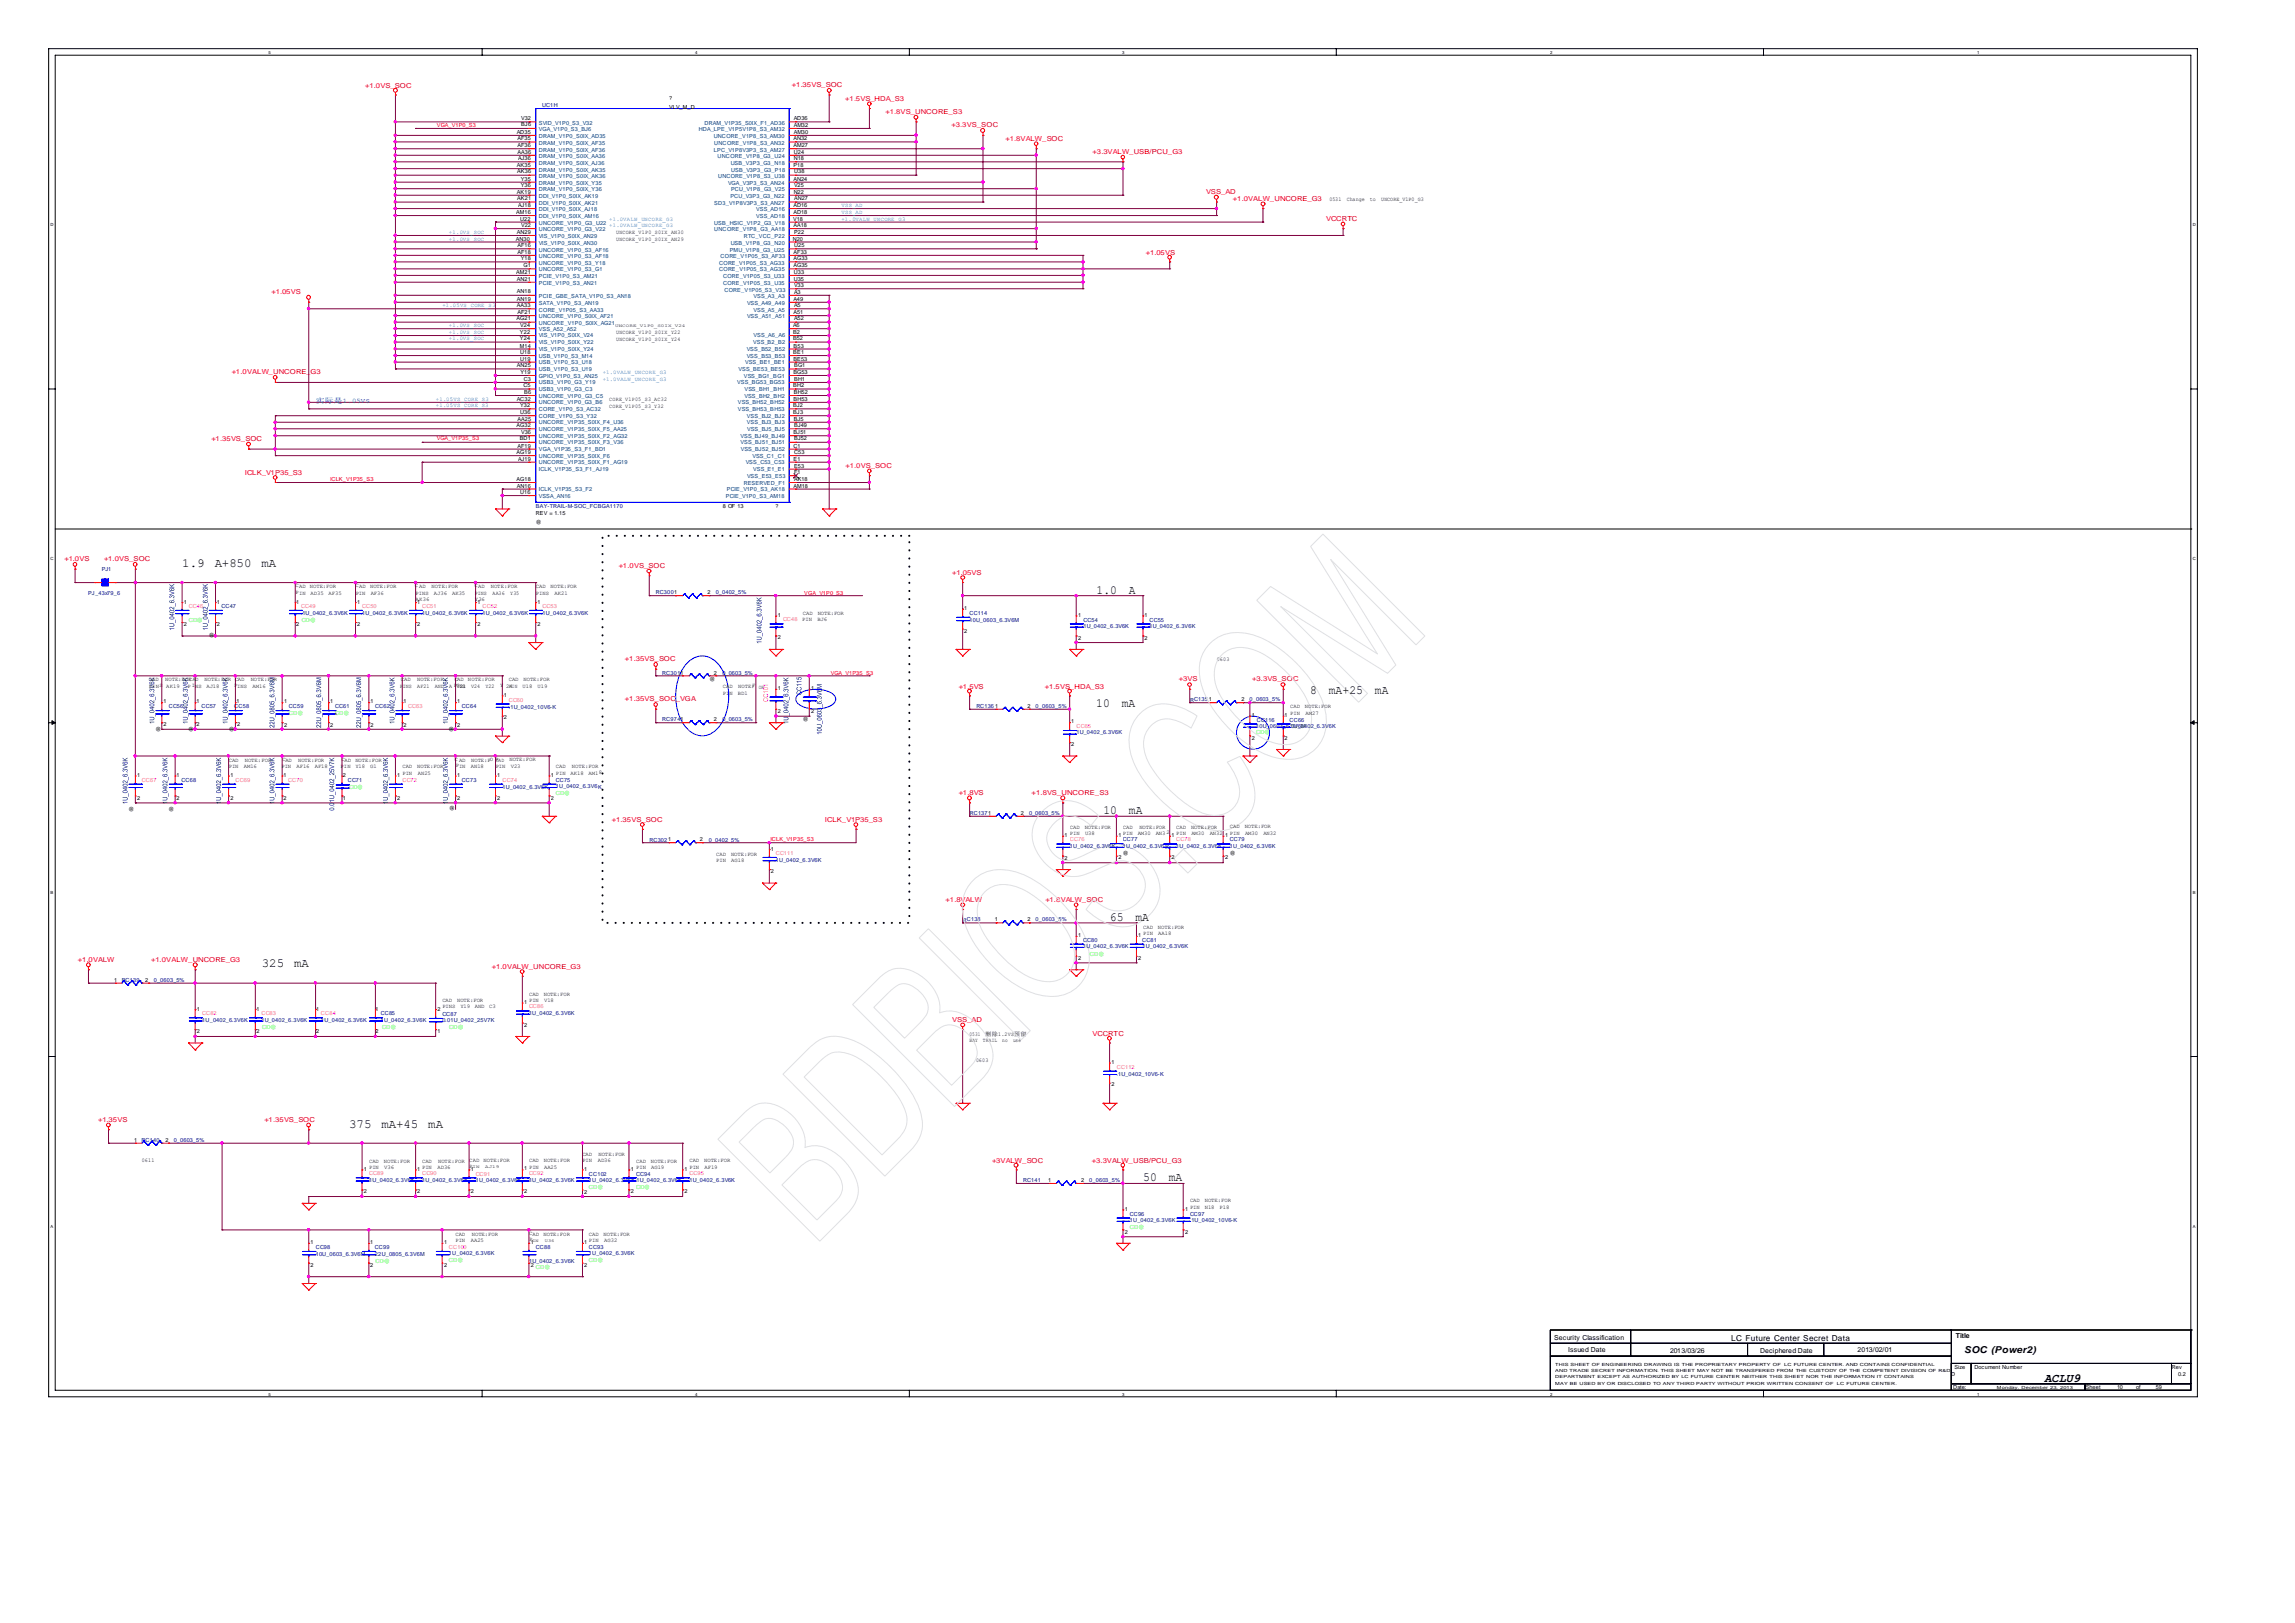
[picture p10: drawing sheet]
<svg xmlns="http://www.w3.org/2000/svg" width="297mm" height="210mm" viewBox="0 0 297 210" stroke-linecap="round" stroke-linejoin="round" font-family="sans-serif">
<defs><g id="words">
<g font-size="1.6">
<text x="23.6" y="73.4">1.9</text>
<text x="27.8" y="73.4">A+850</text>
<text x="33.8" y="73.4">mA</text>
<text x="141.9" y="76.8">1.0</text>
<text x="146.1" y="76.8">A</text>
<text x="169.5" y="89.8">8</text>
<text x="171.9" y="89.8">mA+25</text>
<text x="177.9" y="89.8">mA</text>
<text x="141.8" y="91.5">10</text>
<text x="145.1" y="91.5">mA</text>
<text x="142.8" y="105.4">10</text>
<text x="146.1" y="105.4">mA</text>
<text x="143.6" y="119.2">65</text>
<text x="146.9" y="119.2">mA</text>
<text x="33.9" y="125.2">325</text>
<text x="38.1" y="125.2">mA</text>
<text x="45.2" y="145.9">375</text>
<text x="49.4" y="145.9">mA+45</text>
<text x="55.4" y="145.9">mA</text>
<text x="147.9" y="152.8">50</text>
<text x="151.2" y="152.8">mA</text>
<text x="264.5" y="178.8">ACLU9</text>
</g>
<text font-size="1.2" x="254.2" y="175">SOC (Power2)</text>
<text font-size="1.1" x="224" y="173.5">LC Future Center Secret Data</text>
<g font-size=".9" fill="#f00">
<text x="47.3" y="11.3">+1.0VS_SOC</text>
<text x="102.5" y="11.3">+1.35VS_SOC</text>
<text x="109.4" y="13">+1.5VS_HDA_S3</text>
<text x="114.6" y="14.8">+1.8VS_UNCORE_S3</text>
<text x="123.1" y="16.5">+3.3VS_SOC</text>
<text x="130.1" y="18.2">+1.8VALW_SOC</text>
<text x="141.4" y="19.9">+3.3VALW_USB/PCU_G3</text>
<text x="156.1" y="25.1">VSS_AD</text>
<text x="159.5" y="26">+1.0VALW_UNCORE_G3</text>
<text x="171.6" y="28.6">VCCRTC</text>
<text x="148.3" y="32.9">+1.05VS</text>
<text x="35.1" y="38.1">+1.05VS</text>
<text x="30" y="48.4">+1.0VALW_UNCORE_</text>
<text x="40.2" y="48.4">G3</text>
<text x="27.3" y="57.1">+1.35VS_SOC</text>
<text x="31.7" y="61.4">ICLK_V1P35_S3</text>
<text x="109.4" y="60.5">+1.0VS_SOC</text>
<text x="8.3" y="72.6">+1.0VS</text>
<text x="13.5" y="72.6">+1.0VS_SOC</text>
<text x="80.1" y="73.5">+1.0VS_SOC</text>
<text x="123.2" y="74.4">+1.05VS</text>
<text x="80.9" y="85.6">+1.35VS_SOC</text>
<text x="124.1" y="89.1">+1.5VS</text>
<text x="135.2" y="89.1">+1.5VS_HDA_S3</text>
<text x="152.6" y="88.2">+3VS</text>
<text x="162" y="88.2">+3.3VS_SOC</text>
<text x="80.9" y="90.7">+1.35VS_SOC_VGA</text>
<text x="79.2" y="106.4">+1.35VS_SOC</text>
<text x="106.7" y="106.4">ICLK_V1P35_S3</text>
<text x="124.1" y="102.9">+1.8VS</text>
<text x="133.5" y="102.9">+1.8VS_UNCORE_S3</text>
<text x="122.4" y="116.7">+1.8VALW</text>
<text x="135.3" y="116.7">+1.8VALW_SOC</text>
<text x="10.1" y="124.4">+1.0VALW</text>
<text x="19.6" y="124.4">+1.0VALW_UNCORE_G3</text>
<text x="63.6" y="125.3">+1.0VALW_UNCORE_G3</text>
<text x="123.2" y="132.2">VSS_AD</text>
<text x="141.4" y="134">VCCRTC</text>
<text x="12.7" y="145.2">+1.35VS</text>
<text x="34.2" y="145.2">+1.35VS_SOC</text>
<text x="128.4" y="150.4">+3VALW_SOC</text>
<text x="141.3" y="150.4">+3.3VALW_USB/PCU_G3</text>
</g>
<text font-size=".9" fill="#00f" x="40.9" y="52.1">实际是1.05VS</text>
<g font-size=".9">
<text x="201.1" y="173.3">Security Classification</text>
<text x="253.1" y="173.1">Title</text>
<text x="202.9" y="174.9">Issued Date</text>
<text x="216.1" y="175">2013/03/26</text>
<text x="227.7" y="175">Deciphered Date</text>
<text x="240.4" y="175">2013/02/01</text>
</g>
<g font-size=".7" fill="#f00">
<text x="56.5" y="16.4">VGA_V1P0_S3</text>
<text x="56.5" y="57">VGA_V1P35_S3</text>
<text x="42.7" y="62.2">ICLK_V1P35_S3</text>
<text x="104.1" y="76.9">VGA_V1P0_S3</text>
<text x="107.5" y="87.3">VGA_V1P35_S3</text>
<text x="99.7" y="108.9">ICLK_V1P35_S3</text>
</g>
<g font-size=".7">
<text x="66.9" y="17.3">AD35</text>
<text x="67.4" y="15.5">V32</text>
<text x="67.4" y="16.3">BJ6</text>
<text x="86.6" y="13">?</text>
<text x="86.6" y="14.1">VLV_M_D</text>
<text x="102.7" y="15.5">AD36</text>
<text x="102.7" y="16.5">AM32</text>
<text x="102.7" y="17.3">AM30</text>
<text x="66.9" y="21.6">AK35</text>
<text x="66.9" y="22.4">AK36</text>
<text x="67" y="18.2">AF35</text>
<text x="67" y="19">AF36</text>
<text x="67" y="19.9">AA36</text>
<text x="67.1" y="20.7">AJ36</text>
<text x="67.4" y="23.4">Y35</text>
<text x="102.7" y="18.2">AN32</text>
<text x="102.7" y="19">AM27</text>
<text x="102.7" y="21.6">P18</text>
<text x="102.7" y="23.4">AN24</text>
<text x="102.7" y="19.9">U24</text>
<text x="102.7" y="20.7">N18</text>
<text x="102.8" y="22.4">U38</text>
<text x="66.8" y="27.7">AM16</text>
<text x="66.9" y="25.1">AK19</text>
<text x="66.9" y="25.9">AK21</text>
<text x="67.1" y="26.8">AJ18</text>
<text x="67.3" y="28.5">U22</text>
<text x="67.4" y="24.2">Y36</text>
<text x="67.4" y="29.4">V22</text>
<text x="102.6" y="28.5">V18</text>
<text x="102.7" y="26.8">AD16</text>
<text x="102.7" y="27.7">AD18</text>
<text x="102.7" y="29.4">AA18</text>
<text x="102.7" y="25.1">N22</text>
<text x="102.8" y="24.2">V25</text>
<text x="102.8" y="25.9">AN27</text>
<text x="172" y="26">0531</text>
<text x="174.3" y="26">Change</text>
<text x="177.3" y="26">to</text>
<text x="178.7" y="26">UNCORE_V1P0_G3</text>
<text x="66.8" y="31.1">AN30</text>
<text x="66.8" y="35.4">AM21</text>
<text x="66.9" y="30.2">AN29</text>
<text x="67" y="32">AF16</text>
<text x="67" y="32.8">AF18</text>
<text x="67.4" y="33.7">Y18</text>
<text x="67.7" y="34.6">G1</text>
<text x="79.7" y="30.3">UNCORE_V1P0_S0IX_AN30</text>
<text x="79.7" y="31.2">UNCORE_V1P0_S0IX_AN29</text>
<text x="102.6" y="31.1">N20</text>
<text x="102.7" y="32.8">AF33</text>
<text x="102.7" y="33.7">AG33</text>
<text x="102.7" y="34.6">AG35</text>
<text x="102.7" y="35.4">U33</text>
<text x="102.8" y="30.2">P22</text>
<text x="102.8" y="32">U25</text>
<text x="66.9" y="41.5">AG21</text>
<text x="66.9" y="39.8">AA33</text>
<text x="66.9" y="37.9">AN18</text>
<text x="66.9" y="36.3">AN21</text>
<text x="66.9" y="38.9">AN19</text>
<text x="67" y="40.6">AF21</text>
<text x="102.7" y="38.9">A49</text>
<text x="102.7" y="40.6">A51</text>
<text x="102.7" y="36.3">U35</text>
<text x="102.8" y="38">A3</text>
<text x="102.8" y="39.7">A5</text>
<text x="102.8" y="41.5">A52</text>
<text x="102.8" y="37.2">V33</text>
<text x="66.9" y="47.5">AN25</text>
<text x="67.3" y="43.2">Y22</text>
<text x="67.3" y="44">Y24</text>
<text x="67.3" y="45">M14</text>
<text x="67.3" y="42.3">V24</text>
<text x="67.3" y="45.8">U18</text>
<text x="67.3" y="46.7">U19</text>
<text x="79.7" y="43.2">UNCORE_V1P0_S0IX_Y22</text>
<text x="79.7" y="44.2">UNCORE_V1P0_S0IX_Y24</text>
<text x="102.6" y="42.3">A6</text>
<text x="102.6" y="43.2">B2</text>
<text x="102.6" y="44">B52</text>
<text x="102.6" y="45.8">BE1</text>
<text x="102.7" y="45">B53</text>
<text x="102.7" y="46.7">BE53</text>
<text x="102.8" y="47.5">BG1</text>
<text x="66.9" y="51.9">AC32</text>
<text x="67.3" y="52.7">Y32</text>
<text x="67.3" y="53.6">U36</text>
<text x="67.4" y="48.4">Y19</text>
<text x="67.7" y="50.1">C5</text>
<text x="67.8" y="49.3">C3</text>
<text x="67.8" y="51">B6</text>
<text x="78.8" y="51.9">CORE_V1P05_S3_AC32</text>
<text x="78.8" y="52.8">CORE_V1P05_S3_Y32</text>
<text x="102.6" y="50.1">BH2</text>
<text x="102.6" y="52.7">BJ2</text>
<text x="102.6" y="53.6">BJ3</text>
<text x="102.7" y="48.4">BG53</text>
<text x="102.7" y="51.9">BH53</text>
<text x="102.7" y="51">BH52</text>
<text x="102.8" y="49.3">BH1</text>
<text x="66.9" y="55.2">AG32</text>
<text x="66.9" y="58.7">AG19</text>
<text x="67" y="54.4">AA25</text>
<text x="67" y="57.9">AF19</text>
<text x="67.1" y="59.6">AJ19</text>
<text x="67.3" y="57">BD1</text>
<text x="67.4" y="56.2">V36</text>
<text x="102.7" y="56.2">BJ51</text>
<text x="102.7" y="57.9">C1</text>
<text x="102.7" y="59.6">E1</text>
<text x="102.7" y="54.4">BJ5</text>
<text x="102.8" y="55.3">BJ49</text>
<text x="102.8" y="57">BJ52</text>
<text x="102.8" y="58.7">C53</text>
<text x="66.9" y="62.2">AG18</text>
<text x="66.9" y="63.1">AN16</text>
<text x="67.3" y="63.9">U16</text>
<text x="93.5" y="65.7">8 OF 13</text>
<text x="100.3" y="65.7">?</text>
<text x="102.7" y="63.1">AM18</text>
<text x="102.8" y="61.3">F1</text>
<text x="102.8" y="62.2">AK18</text>
<text x="102.8" y="60.5">E53</text>
<text x="69.3" y="66.6">REV = 1.15</text>
<text x="69.3" y="67.8">@</text>
<text x="38.2" y="76">CAD</text>
<text x="38.2" y="76.9">PIN</text>
<text x="40.1" y="76.1">NOTE:FOR</text>
<text x="40.2" y="77">AD35</text>
<text x="42.5" y="77">AF35</text>
<text x="46" y="76">CAD</text>
<text x="46" y="77">PIN</text>
<text x="47.9" y="76.1">NOTE:FOR</text>
<text x="48" y="77">AF36</text>
<text x="53.7" y="76">CAD</text>
<text x="53.8" y="76.9">PINS</text>
<text x="53.8" y="77.8">AK36</text>
<text x="55.8" y="76.1">NOTE:FOR</text>
<text x="56.1" y="76.9">AJ36</text>
<text x="58.5" y="76.9">AK35</text>
<text x="61.4" y="76">CAD</text>
<text x="61.4" y="76.9">PINS</text>
<text x="61.4" y="77.8">Y36</text>
<text x="63.5" y="76.1">NOTE:FOR</text>
<text x="63.7" y="76.9">AA36</text>
<text x="66" y="76.9">Y35</text>
<text x="69.3" y="76.1">CAD</text>
<text x="69.3" y="77">PINS</text>
<text x="71.3" y="76.1">NOTE:FOR</text>
<text x="71.8" y="77">AK21</text>
<text x="91.5" y="76.9">2</text>
<text x="23.8" y="78.1">1</text>
<text x="23.8" y="81">2</text>
<text x="27" y="82.4">@</text>
<text x="28.1" y="78.1">1</text>
<text x="28.1" y="81">2</text>
<text x="38.3" y="78.1">1</text>
<text x="38.3" y="81">2</text>
<text x="46.2" y="78.1">1</text>
<text x="46.2" y="81">2</text>
<text x="54" y="78.1">1</text>
<text x="54" y="81">2</text>
<text x="61.8" y="78.1">1</text>
<text x="61.8" y="81">2</text>
<text x="69.6" y="78.1">1</text>
<text x="69.6" y="81">2</text>
<text x="100.6" y="79.8">1</text>
<text x="100.6" y="82.7">2</text>
<text x="103.8" y="80.4">PIN</text>
<text x="103.9" y="79.6">CAD</text>
<text x="105.8" y="80.4">BJ6</text>
<text x="105.8" y="79.6">NOTE:FOR</text>
<text x="124.8" y="79">1</text>
<text x="124.8" y="81.8">2</text>
<text x="139.5" y="79.8">1</text>
<text x="139.5" y="82.7">2</text>
<text x="148.1" y="79.8">1</text>
<text x="148.1" y="82.7">2</text>
<text x="19.3" y="88.2">CAD</text>
<text x="19.3" y="89">PINS</text>
<text x="21.4" y="88.2">NOTE:FOR</text>
<text x="21.5" y="89">AK19</text>
<text x="24.3" y="89">PI</text>
<text x="24.4" y="88.2">CA</text>
<text x="25.3" y="88.2">D</text>
<text x="25.3" y="89">NS</text>
<text x="26.5" y="88.2">NOTE:FOR CAD</text>
<text x="26.7" y="89">AJ18</text>
<text x="30.3" y="88.9">PINS</text>
<text x="32.4" y="88.2">NOTE:FOR</text>
<text x="32.7" y="89">AM16</text>
<text x="51.7" y="89">P</text>
<text x="51.9" y="88.2">CAD</text>
<text x="52.1" y="89">INS</text>
<text x="54" y="88.2">NOTE:FOR</text>
<text x="54" y="89">AF21</text>
<text x="56.3" y="89">AND</text>
<text x="58.1" y="89">A P</text>
<text x="58.8" y="88.1">CAD</text>
<text x="59.1" y="88.9">G21</text>
<text x="59.1" y="89">INS</text>
<text x="60.5" y="88.2">NOTE:FOR</text>
<text x="61" y="89">V24</text>
<text x="62.8" y="89">Y22</text>
<text x="64.7" y="88.9">Y</text>
<text x="65.5" y="89">24</text>
<text x="65.8" y="88.2">CAD</text>
<text x="65.8" y="89">PIN</text>
<text x="67.6" y="89">U18</text>
<text x="67.7" y="88.2">NOTE:FOR</text>
<text x="69.6" y="89">U19</text>
<text x="91.8" y="88.2">@</text>
<text x="92.4" y="87.3">2</text>
<text x="93.5" y="89">CAD</text>
<text x="93.5" y="89.9">PIN</text>
<text x="95.5" y="89.9">BD1</text>
<text x="95.5" y="89">NOTE:F</text>
<text x="98.2" y="89.1">OR</text>
<text x="100.6" y="89.3">1</text>
<text x="105" y="89.3">1</text>
<text x="157.5" y="85.6">0603</text>
<text x="20.1" y="94.6">@</text>
<text x="21.2" y="94">2</text>
<text x="21.2" y="91">1</text>
<text x="24.3" y="94.6">@</text>
<text x="25.4" y="94">2</text>
<text x="25.4" y="91">1</text>
<text x="29.6" y="94.6">@</text>
<text x="30.6" y="91">1</text>
<text x="30.7" y="93.9">2</text>
<text x="36.8" y="91">1</text>
<text x="36.8" y="94">2</text>
<text x="42.7" y="91">1</text>
<text x="42.7" y="94">2</text>
<text x="47.9" y="91">1</text>
<text x="47.9" y="94">2</text>
<text x="52.2" y="91">1</text>
<text x="52.2" y="94">2</text>
<text x="58" y="94.6">@</text>
<text x="59.1" y="91">1</text>
<text x="59.1" y="94">2</text>
<text x="65.2" y="90.2">1</text>
<text x="65.2" y="93.1">2</text>
<text x="92.4" y="93.3">2</text>
<text x="100.6" y="92.2">2</text>
<text x="103.9" y="93.3">@</text>
<text x="105" y="92.3">2</text>
<text x="128.8" y="91.5">1</text>
<text x="132.9" y="91.6">2</text>
<text x="138.6" y="93.5">1</text>
<text x="160.6" y="90.7">2</text>
<text x="162" y="92.7">1</text>
<text x="162" y="95.7">2</text>
<text x="166.2" y="92.7">1</text>
<text x="166.2" y="95.7">2</text>
<text x="166.9" y="91.6">CAD</text>
<text x="166.9" y="92.5">PIN</text>
<text x="168.9" y="91.6">NOTE:FOR</text>
<text x="168.9" y="92.5">AM27</text>
<text x="17.7" y="100.6">1</text>
<text x="22.8" y="100.6">1</text>
<text x="29.6" y="98.5">CAD</text>
<text x="29.6" y="99.4">PIN</text>
<text x="29.8" y="100.6">1</text>
<text x="31.5" y="99.4">AM16</text>
<text x="31.7" y="98.5">NOTE:FOR</text>
<text x="36.4" y="99.4">PIN</text>
<text x="36.5" y="98.4">CAD</text>
<text x="36.7" y="100.6">1</text>
<text x="38.4" y="99.4">AF16</text>
<text x="38.6" y="98.5">NOTE:FOR</text>
<text x="40.7" y="99.4">AF18</text>
<text x="44.1" y="99.4">PIN</text>
<text x="44.2" y="98.4">CAD</text>
<text x="44.4" y="100.6">2</text>
<text x="46" y="98.5">NOTE:FOR</text>
<text x="46" y="99.4">Y18</text>
<text x="47.9" y="99.4">G1</text>
<text x="51.4" y="100.5">1</text>
<text x="52.1" y="99.4">CAD</text>
<text x="52.1" y="100.3">PIN</text>
<text x="54" y="99.4">NOTE:FOR</text>
<text x="54.1" y="100.3">AN25</text>
<text x="58.8" y="98.4">C AD</text>
<text x="59" y="99.3">PIN</text>
<text x="59.1" y="100.6">1</text>
<text x="60.9" y="99.4">AN18</text>
<text x="61" y="98.5">NOTE:FO RAD</text>
<text x="64.1" y="98.5">C</text>
<text x="64.1" y="99.4">PIN</text>
<text x="64.4" y="100.6">1</text>
<text x="65.9" y="98.5">NOTE:FOR</text>
<text x="66.1" y="99.4">V23</text>
<text x="71.3" y="100.5">1</text>
<text x="71.9" y="99.4">CAD</text>
<text x="71.9" y="100.3">PIN</text>
<text x="73.8" y="100.3">AK18</text>
<text x="74" y="99.4">NOTE:FOR</text>
<text x="76.2" y="100.3">AM18</text>
<text x="138.6" y="96.5">2</text>
<text x="16.6" y="104.9">@</text>
<text x="17.7" y="103.4">2</text>
<text x="21.8" y="104.9">@</text>
<text x="22.8" y="103.4">2</text>
<text x="29.8" y="103.4">2</text>
<text x="36.7" y="103.4">2</text>
<text x="44.4" y="103.4">1</text>
<text x="51.4" y="103.4">2</text>
<text x="58.1" y="104.8">@</text>
<text x="59.1" y="103.4">2</text>
<text x="64.4" y="103.4">2</text>
<text x="71.3" y="103.4">2</text>
<text x="132.1" y="105.4">2</text>
<text x="138.5" y="107.2">CAD</text>
<text x="140.4" y="107.2">NOTE:FOR</text>
<text x="145.3" y="107.2">CAD</text>
<text x="147.4" y="107.2">NOTE:FOR</text>
<text x="152.2" y="107.2">CAD</text>
<text x="154.1" y="107.2">NOTE:FOR</text>
<text x="159.2" y="107.2">CAD</text>
<text x="161.1" y="107.2">NOTE:FOR</text>
<text x="90.6" y="108.8">2</text>
<text x="92.7" y="110.7">CAD</text>
<text x="92.7" y="111.5">PIN</text>
<text x="94.6" y="110.7">NOTE:FOR</text>
<text x="94.6" y="111.5">AG18</text>
<text x="99.8" y="110">1</text>
<text x="99.8" y="112.9">2</text>
<text x="137.7" y="108.3">1</text>
<text x="137.7" y="111.3">2</text>
<text x="138.5" y="108">PIN</text>
<text x="140.4" y="108">U38</text>
<text x="144.7" y="108.3">1</text>
<text x="144.7" y="111.2">2</text>
<text x="145.3" y="108">PIN</text>
<text x="145.3" y="110.6">@</text>
<text x="147.2" y="108">AM30</text>
<text x="149.5" y="108">AN32</text>
<text x="151.6" y="108.3">1</text>
<text x="151.6" y="111.2">2</text>
<text x="152.2" y="108">PIN</text>
<text x="154.2" y="108">AM30</text>
<text x="156.5" y="108">AN32</text>
<text x="158.5" y="108.3">1</text>
<text x="158.5" y="111.2">2</text>
<text x="159.2" y="108">PIN</text>
<text x="159.2" y="110.6">@</text>
<text x="161.1" y="108">AM30</text>
<text x="163.5" y="108">AN32</text>
<text x="128.7" y="119.2">1</text>
<text x="132.9" y="119.2">2</text>
<text x="139.5" y="121.2">1</text>
<text x="139.5" y="124.2">2</text>
<text x="147.3" y="121.2">1</text>
<text x="147.3" y="124.2">2</text>
<text x="147.9" y="120.1">CAD</text>
<text x="147.9" y="121">PIN</text>
<text x="149.8" y="120.1">NOTE:FOR</text>
<text x="149.9" y="121">AA18</text>
<text x="14.8" y="127.1">1</text>
<text x="18.8" y="127.1">2</text>
<text x="25.5" y="130.8">1</text>
<text x="33.2" y="130.8">1</text>
<text x="40.9" y="130.8">1</text>
<text x="48.6" y="130.8">1</text>
<text x="56.6" y="130.8">2</text>
<text x="57.2" y="129.6">CAD</text>
<text x="57.2" y="130.5">PINS</text>
<text x="59.1" y="129.6">NOTE:FOR</text>
<text x="59.6" y="130.5">Y19</text>
<text x="61.4" y="130.5">AND</text>
<text x="63.3" y="130.5">C3</text>
<text x="67.8" y="129.9">1</text>
<text x="68.5" y="128.8">CAD</text>
<text x="68.5" y="129.6">PIN</text>
<text x="70.4" y="128.8">NOTE:FOR</text>
<text x="70.4" y="129.6">V18</text>
<text x="25.5" y="133.6">2</text>
<text x="33.2" y="133.6">2</text>
<text x="40.9" y="133.6">2</text>
<text x="48.6" y="133.6">2</text>
<text x="56.6" y="133.6">1</text>
<text x="67.8" y="132.8">2</text>
<text x="125.5" y="134">0531</text>
<text x="125.5" y="134.8">BAY</text>
<text x="126.3" y="137.4">0603</text>
<text x="127.2" y="134.8">TRAIL</text>
<text x="127.5" y="134">删除1.2VS预留</text>
<text x="129.7" y="134.8">no</text>
<text x="131.1" y="134.8">use</text>
<text x="143.8" y="137.7">1</text>
<text x="143.8" y="140.5">2</text>
<text x="17.4" y="147.8">1</text>
<text x="21.4" y="147.8">2</text>
<text x="75.4" y="149.6">CAD</text>
<text x="77.4" y="149.6">NOTE:FOR</text>
<text x="18.4" y="150.4">0611</text>
<text x="47.1" y="151.5">1</text>
<text x="47.1" y="154.4">2</text>
<text x="47.8" y="150.4">CAD</text>
<text x="47.8" y="151.2">PIN</text>
<text x="49.7" y="150.4">NOTE:FOR</text>
<text x="49.7" y="151.2">V36</text>
<text x="54" y="151.5">1</text>
<text x="54" y="154.4">2</text>
<text x="54.6" y="150.4">CAD</text>
<text x="54.6" y="151.2">PIN</text>
<text x="56.6" y="151.2">AD36</text>
<text x="56.7" y="150.4">NOTE:FOR</text>
<text x="60.7" y="150.3">CAD</text>
<text x="60.7" y="151.1">P</text>
<text x="60.9" y="151.5">1</text>
<text x="60.9" y="154.4">2</text>
<text x="62.6" y="150.4">NOTE:FOR</text>
<text x="67.8" y="151.4">1</text>
<text x="67.8" y="154.4">2</text>
<text x="68.5" y="150.4">CAD</text>
<text x="68.5" y="151.2">PIN</text>
<text x="70.4" y="150.4">NOTE:FOR</text>
<text x="70.4" y="151.2">AA25</text>
<text x="75.4" y="150.4">PIN</text>
<text x="75.6" y="151.5">1</text>
<text x="75.6" y="154.4">2</text>
<text x="77.4" y="150.4">AD36</text>
<text x="81.6" y="151.5">1</text>
<text x="81.6" y="154.4">2</text>
<text x="82.3" y="150.4">CAD</text>
<text x="82.3" y="151.2">PIN</text>
<text x="84.2" y="150.4">NOTE:FOR</text>
<text x="84.3" y="151.2">AG19</text>
<text x="88.6" y="151.5">1</text>
<text x="88.6" y="154.4">2</text>
<text x="89.2" y="150.4">CAD</text>
<text x="89.2" y="151.2">PIN</text>
<text x="91.1" y="150.4">NOTE:FOR</text>
<text x="91.2" y="151.2">AF19</text>
<text x="135.6" y="152.9">1</text>
<text x="139.9" y="152.9">2</text>
<text x="154" y="155.6">CAD</text>
<text x="155.9" y="155.6">NOTE:FOR</text>
<text x="40.2" y="161">1</text>
<text x="47.9" y="161">1</text>
<text x="57.5" y="161">1</text>
<text x="58.9" y="159.9">CAD</text>
<text x="58.9" y="160.7">PIN</text>
<text x="60.9" y="160.7">AA25</text>
<text x="61.1" y="159.9">NOTE:FOR</text>
<text x="68.5" y="159.8">CAD</text>
<text x="68.5" y="160.6">P</text>
<text x="68.7" y="161">1</text>
<text x="70.3" y="159.8">NOTE:FOR</text>
<text x="75.6" y="161">1</text>
<text x="76.2" y="159.9">CAD</text>
<text x="76.2" y="160.7">PIN</text>
<text x="78.1" y="159.9">NOTE:FOR</text>
<text x="78.2" y="160.7">AG32</text>
<text x="145.6" y="156.7">1</text>
<text x="145.6" y="159.6">2</text>
<text x="153.4" y="156.7">1</text>
<text x="153.4" y="159.6">2</text>
<text x="154" y="156.4">PIN</text>
<text x="155.9" y="156.4">N18</text>
<text x="157.8" y="156.4">P18</text>
<text x="40.2" y="163.9">2</text>
<text x="47.9" y="163.9">2</text>
<text x="57.5" y="163.9">2</text>
<text x="68.7" y="163.9">2</text>
<text x="75.6" y="163.9">2</text>
<text x="252.5" y="178">D</text>
<text x="252.7" y="179.7">Date:</text>
<text x="252.9" y="177.2">Size</text>
<text x="255.5" y="177.2">Document Number</text>
<text x="269.9" y="179.7">Sheet</text>
<text x="273.9" y="179.7">10</text>
<text x="276.4" y="179.7">of</text>
<text x="279" y="179.7">59</text>
<text x="281.1" y="177.2">Rev</text>
<text x="281.9" y="178">0.2</text>
</g>
<g font-size=".7" fill="#003f7f">
<text x="69.7" y="16.1">SVID_V1P0_S3_V32</text>
<text x="69.7" y="17">VGA_V1P0_S3_BJ6</text>
<text x="69.7" y="17.8">DRAM_V1P0_S0IX_AD35</text>
<text x="90.4" y="17">HDA_LPE_V1P5V1P8_S3_AM32</text>
<text x="91.2" y="16.1">DRAM_V1P35_S0IX_F1_AD36</text>
<text x="92.4" y="17.8">UNCORE_V1P8_S3_AM30</text>
<text x="69.7" y="18.7">DRAM_V1P0_S0IX_AF35</text>
<text x="69.7" y="19.6">DRAM_V1P0_S0IX_AF36</text>
<text x="69.7" y="20.4">DRAM_V1P0_S0IX_AA36</text>
<text x="69.7" y="21.3">DRAM_V1P0_S0IX_AJ36</text>
<text x="69.7" y="22.2">DRAM_V1P0_S0IX_AK35</text>
<text x="69.7" y="23">DRAM_V1P0_S0IX_AK36</text>
<text x="69.7" y="23.9">DRAM_V1P0_S0IX_Y35</text>
<text x="92.4" y="19.6">LPC_V1P8V3P3_S3_AM27</text>
<text x="92.4" y="18.7">UNCORE_V1P8_S3_AN32</text>
<text x="92.9" y="20.4">UNCORE_V1P8_G3_U24</text>
<text x="92.9" y="23">UNCORE_V1P8_S3_U38</text>
<text x="94.2" y="23.9">VGA_V3P3_S3_AN24</text>
<text x="94.5" y="21.3">USB_V3P3_G3_N18</text>
<text x="94.6" y="22.2">USB_V3P3_G3_P18</text>
<text x="69.7" y="24.7">DRAM_V1P0_S0IX_Y36</text>
<text x="69.7" y="25.6">DDI_V1P0_S0IX_AK19</text>
<text x="69.7" y="26.5">DDI_V1P0_S0IX_AK21</text>
<text x="69.7" y="27.4">DDI_V1P0_S0IX_AJ18</text>
<text x="69.7" y="28.2">DDI_V1P0_S0IX_AM16</text>
<text x="69.7" y="29">UNCORE_V1P0_G3_U22</text>
<text x="69.7" y="29.9">UNCORE_V1P0_G3_V22</text>
<text x="92.4" y="26.5">SD3_V1P8V3P3_S3_AN27</text>
<text x="92.4" y="29">USB_HSIC_V1P2_G3_V18</text>
<text x="92.4" y="29.9">UNCORE_V1P8_G3_AA18</text>
<text x="94.5" y="25.6">PCU_V3P3_G3_N22</text>
<text x="94.6" y="24.7">PCU_V1P8_G3_V25</text>
<text x="97.8" y="27.4">VSS_AD16</text>
<text x="97.8" y="28.2">VSS_AD18</text>
<text x="69.7" y="30.8">VIS_V1P0_S0IX_AN29</text>
<text x="69.7" y="31.7">VIS_V1P0_S0IX_AN30</text>
<text x="69.7" y="32.6">UNCORE_V1P0_S3_AF16</text>
<text x="69.7" y="33.4">UNCORE_V1P0_S3_AF18</text>
<text x="69.7" y="34.3">UNCORE_V1P0_S3_Y18</text>
<text x="69.7" y="35.1">UNCORE_V1P0_S3_G1</text>
<text x="69.7" y="36">PCIE_V1P0_S3_AM21</text>
<text x="93.1" y="34.3">CORE_V1P05_S3_AG33</text>
<text x="93.1" y="35.1">CORE_V1P05_S3_AG35</text>
<text x="93.2" y="33.4">CORE_V1P05_S3_AF33</text>
<text x="93.6" y="36">CORE_V1P05_S3_U33</text>
<text x="94.4" y="32.6">PMU_V1P8_G3_U25</text>
<text x="94.5" y="31.7">USB_V1P8_G3_N20</text>
<text x="96.2" y="30.8">RTC_VCC_P22</text>
<text x="69.7" y="36.9">PCIE_V1P0_S3_AN21</text>
<text x="69.7" y="38.6">PCIE_GBE_SATA_V1P0_S3_AN18</text>
<text x="69.7" y="39.4">SATA_V1P0_S3_AN19</text>
<text x="69.7" y="40.3">CORE_V1P05_S3_AA33</text>
<text x="69.7" y="41.2">UNCORE_V1P0_S0IX_AF21</text>
<text x="93.6" y="36.9">CORE_V1P05_S3_U35</text>
<text x="93.7" y="37.7">CORE_V1P05_S3_V33</text>
<text x="96.7" y="39.4">VSS_A49_A49</text>
<text x="96.7" y="41.2">VSS_A51_A51</text>
<text x="97.5" y="38.6">VSS_A3_A3</text>
<text x="97.5" y="40.3">VSS_A5_A5</text>
<text x="69.7" y="42.1">UNCORE_V1P0_S0IX_AG21</text>
<text x="69.7" y="42.8">VSS_A52_A52</text>
<text x="69.7" y="43.7">VIS_V1P0_S0IX_V24</text>
<text x="69.7" y="44.5">VIS_V1P0_S0IX_Y22</text>
<text x="69.7" y="45.4">VIS_V1P0_S0IX_Y24</text>
<text x="69.7" y="46.3">USB_V1P0_S3_M14</text>
<text x="69.7" y="47.1">USB_V1P0_S3_U18</text>
<text x="96.4" y="47.1">VSS_BE1_BE1</text>
<text x="96.6" y="45.4">VSS_B52_B52</text>
<text x="96.6" y="46.3">VSS_B53_B53</text>
<text x="97.5" y="44.5">VSS_B2_B2</text>
<text x="97.5" y="43.7">VSS_A6_A6</text>
<text x="69.7" y="48">USB_V1P0_S3_U19</text>
<text x="69.7" y="48.9">GPIO_V1P0_S3_AN25</text>
<text x="69.7" y="49.7">USB3_V1P0_G3_Y19</text>
<text x="69.7" y="50.6">USB3_V1P0_G3_C3</text>
<text x="69.7" y="51.4">UNCORE_V1P0_G3_C5</text>
<text x="69.7" y="52.3">UNCORE_V1P0_G3_B6</text>
<text x="69.7" y="53.2">CORE_V1P0_S3_AC32</text>
<text x="95.4" y="49.7">VSS_BG53_BG53</text>
<text x="95.5" y="52.3">VSS_BH52_BH52</text>
<text x="95.5" y="53.2">VSS_BH53_BH53</text>
<text x="95.6" y="48">VSS_BE53_BE53</text>
<text x="96.2" y="48.9">VSS_BG1_BG1</text>
<text x="96.3" y="50.6">VSS_BH1_BH1</text>
<text x="96.3" y="51.4">VSS_BH2_BH2</text>
<text x="69.7" y="54">CORE_V1P0_S3_Y32</text>
<text x="69.7" y="54.9">UNCORE_V1P35_S0IX_F4_U36</text>
<text x="69.7" y="55.8">UNCORE_V1P35_S0IX_F5_AA25</text>
<text x="69.7" y="56.6">UNCORE_V1P35_S0IX_F2_AG32</text>
<text x="69.7" y="57.5">UNCORE_V1P35_S0IX_F3_V36</text>
<text x="69.7" y="58.4">VGA_V1P35_S3_F1_BD1</text>
<text x="69.7" y="59.2">UNCORE_V1P35_S0IX_F6</text>
<text x="95.8" y="56.6">VSS_BJ49_BJ49</text>
<text x="95.8" y="57.5">VSS_BJ51_BJ51</text>
<text x="95.9" y="58.4">VSS_BJ52_BJ52</text>
<text x="96.6" y="54">VSS_BJ2_BJ2</text>
<text x="96.6" y="54.9">VSS_BJ3_BJ3</text>
<text x="96.7" y="55.8">VSS_BJ5_BJ5</text>
<text x="97.4" y="59.2">VSS_C1_C1</text>
<text x="69.7" y="60.1">UNCORE_V1P35_S0IX_F1_AG19</text>
<text x="69.7" y="60.9">ICLK_V1P35_S3_F1_AJ19</text>
<text x="69.7" y="63.6">ICLK_V1P35_S3_F2</text>
<text x="69.7" y="64.4">VSSA_AN16</text>
<text x="69.7" y="65.3">USB_VSSA_U16</text>
<text x="93.9" y="64.4">PCIE_V1P0_S3_AM18</text>
<text x="94" y="63.6">PCIE_V1P0_S3_AK18</text>
<text x="96.2" y="62.7">RESERVED_F1</text>
<text x="96.5" y="60.1">VSS_C53_C53</text>
<text x="96.7" y="61.8">VSS_E53_E53</text>
<text x="97.5" y="60.9">VSS_E1_E1</text>
</g>
<g font-size=".7" fill="#00007f">
<text x="70.2" y="13.9">UC1H</text>
<text x="69.3" y="65.7">BAY-TRAIL-M-SOC_FCBGA1170</text>
<text x="11.4" y="77">PJ_43x79_6</text>
<text x="13.2" y="73.9">PJ1</text>
<text x="84.9" y="76.9">RC3001</text>
<text x="92.6" y="76.9">0_0402_5%</text>
<text x="28.7" y="78.7">CC47</text>
<text x="39.1" y="79.6">1U_0402_6.3V6K</text>
<text x="46.9" y="79.5">1U_0402_6.3V6K</text>
<text x="54.6" y="79.5">1U_0402_6.3V6K</text>
<text x="62.4" y="79.5">1U_0402_6.3V6K</text>
<text x="70.2" y="79.5">1U_0402_6.3V6K</text>
<text x="125.5" y="79.6">CC114</text>
<text x="125.5" y="80.5">10U_0603_6.3V6M</text>
<text x="140.2" y="80.4">CC54</text>
<text x="140.2" y="81.3">1U_0402_6.3V6K</text>
<text x="148.7" y="80.4">CC55</text>
<text x="148.7" y="81.3">1U_0402_6.3V6K</text>
<text x="85.7" y="87.3">RC3011</text>
<text x="93.5" y="87.3">0_0603_5%</text>
<text x="21.8" y="91.6">CC56</text>
<text x="26.1" y="91.6">CC57</text>
<text x="30.3" y="91.6">CC58</text>
<text x="37.4" y="91.6">CC59</text>
<text x="43.4" y="91.6">CC61</text>
<text x="48.6" y="91.6">CC62</text>
<text x="59.8" y="91.6">CC64</text>
<text x="65.8" y="91.7">.1U_0402_10V6-K</text>
<text x="85.7" y="93.3">RC9741</text>
<text x="93.5" y="93.3">0_0603_5%</text>
<text x="126.3" y="91.5">RC136</text>
<text x="134" y="91.6">0_0603_5%</text>
<text x="139.3" y="95">1U_0402_6.3V6K</text>
<text x="154" y="90.8">RC1351</text>
<text x="161.7" y="90.7">0_0603_5%</text>
<text x="162.5" y="94.2">10U_0603_6.3V6M</text>
<text x="162.6" y="93.4">CC116</text>
<text x="166.9" y="93.4">CC66</text>
<text x="166.9" y="94.2">1U_0402_6.3V6K</text>
<text x="23.5" y="101.1">CC68</text>
<text x="45" y="101.2">CC71</text>
<text x="59.8" y="101.1">CC73</text>
<text x="71.9" y="101.1">CC75</text>
<text x="71.9" y="102">1U_0402_6.3V6K</text>
<text x="65" y="102">1U_0402_6.3V6K</text>
<text x="125.5" y="105.4">RC1371</text>
<text x="133.2" y="105.4">0_0603_5%</text>
<text x="84" y="108.9">RC3021</text>
<text x="91.7" y="108.9">0_0402_5%</text>
<text x="100.4" y="111.5">1U_0402_6.3V6K</text>
<text x="138.5" y="109.7">1U_0402_6.3V6K</text>
<text x="145.3" y="108.9">CC77</text>
<text x="145.3" y="109.8">1U_0402_6.3V6 K</text>
<text x="152.2" y="109.7">1U_0402_6.3V6K</text>
<text x="159.2" y="108.9">CC79</text>
<text x="159.2" y="109.8">1U_0402_6.3V6K</text>
<text x="124.6" y="119.3">RC138</text>
<text x="134" y="119.2">0_0603_5%</text>
<text x="140.1" y="121.9">CC80</text>
<text x="140.1" y="122.7">1U_0402_6.3V6K</text>
<text x="147.8" y="121.9">CC81</text>
<text x="147.9" y="122.7">1U_0402_6.3V6K</text>
<text x="15.7" y="127.1">RC139</text>
<text x="19.9" y="127.1">0_0603_5%</text>
<text x="49.3" y="131.3">CC85</text>
<text x="57.2" y="131.4">CC87</text>
<text x="68.5" y="131.3">1U_0402_6.3V6K</text>
<text x="26.2" y="132.3">1U_0402_6.3V6K</text>
<text x="33.8" y="132.3">1U_0402_6.3V6K</text>
<text x="41.6" y="132.3">1U_0402_6.3V6K</text>
<text x="49.3" y="132.3">1U_0402_6.3V6K</text>
<text x="57.2" y="132.2">0.01U_0402_25V7K</text>
<text x="144.5" y="139.2">.1U_0402_10V6-K</text>
<text x="18.3" y="147.8">RC140</text>
<text x="22.5" y="147.8">0_0603_5%</text>
<text x="47.8" y="152.9">1U_0402_6.3V6K</text>
<text x="54.6" y="152.9">1U_0402_6.3V6K</text>
<text x="61.6" y="152.9">1U_0402_6.3V6K</text>
<text x="68.5" y="152.9">1U_0402_6.3V6K</text>
<text x="76.2" y="152.1">CC102</text>
<text x="76.2" y="152.9">1U_0402_6.3V6K 1U_0402_6.3V6K</text>
<text x="82.3" y="152.1">CC94</text>
<text x="89.2" y="152.9">1U_0402_6.3V6K</text>
<text x="132.4" y="152.9">RC141</text>
<text x="141" y="152.9">0_0603_5%</text>
<text x="40.9" y="161.6">CC98</text>
<text x="48.5" y="161.6">CC99</text>
<text x="69.3" y="161.6">CC88</text>
<text x="76.2" y="161.6">CC93</text>
<text x="146.2" y="157.3">CC96</text>
<text x="146.2" y="158.2">1U_0402_6.3V6K</text>
<text x="154" y="157.3">CC97</text>
<text x="154" y="158.1">.1U_0402_10V6-K</text>
<text x="40.9" y="162.5">10U_0603_6.3V6M</text>
<text x="48.5" y="162.5">22U_0805_6.3V6M</text>
<text x="58.1" y="162.4">1U_0402_6.3V6K</text>
<text x="68.5" y="163.4">1U_0402_6.3V6K</text>
<text x="76.2" y="162.4">1U_0402_6.3V6K</text>
</g>
<g font-size=".7" fill="#007fff">
<text x="78.8" y="28.6">+1.0VALW_UNCORE_G3</text>
<text x="78.8" y="29.4">+1.0VALW_UNCORE_G3</text>
<text x="108.9" y="26.8">VSS_AD</text>
<text x="108.9" y="27.7">VSS_AD</text>
<text x="108.9" y="28.5">+1.0VALW_UNCORE_G3</text>
<text x="58.1" y="30.3">+1.0VS_SOC</text>
<text x="58.1" y="31.1">+1.0VS_SOC</text>
<text x="57.2" y="39.8">+1.05VS_CORE_S3</text>
<text x="58.1" y="42.3">+1.0VS_SOC</text>
<text x="58.1" y="43.2">+1.0VS_SOC</text>
<text x="58.1" y="44">+1.0VS_SOC</text>
<text x="56.4" y="51.9">+1.05VS_CORE_S3</text>
<text x="56.4" y="52.7">+1.05VS_CORE_S3</text>
<text x="78" y="48.4">+1.0VALW_UNCORE_G3</text>
<text x="78" y="49.3">+1.0VALW_UNCORE_G3</text>
</g>
<g font-size=".7" fill="#f0f">
<text x="24.4" y="78.7">CC46</text>
<text x="39" y="78.7">CC49</text>
<text x="46.9" y="78.7">CC50</text>
<text x="54.6" y="78.7">CC51</text>
<text x="62.4" y="78.7">CC52</text>
<text x="70.2" y="78.7">CC53</text>
<text x="101.3" y="80.4">CC48</text>
<text x="52.8" y="91.6">CC63</text>
<text x="65.8" y="90.8">CC60</text>
<text x="139.3" y="94.2">CC65</text>
<text x="18.4" y="101.1">CC67</text>
<text x="30.5" y="101.2">CC69</text>
<text x="37.3" y="101.2">CC70</text>
<text x="52.1" y="101.1">CC72</text>
<text x="65" y="101.2">CC74</text>
<text x="100.4" y="110.6">CC111</text>
<text x="138.5" y="108.9">CC76</text>
<text x="152.2" y="108.9">CC78</text>
<text x="26.2" y="131.3">CC82</text>
<text x="33.8" y="131.3">CC83</text>
<text x="41.5" y="131.3">CC84</text>
<text x="68.5" y="130.5">CC86</text>
<text x="144.5" y="138.2">CC112</text>
<text x="47.8" y="152.1">CC89</text>
<text x="54.6" y="152.1">CC90</text>
<text x="61.6" y="152.1">CC91</text>
<text x="68.5" y="152.1">CC92</text>
<text x="89.2" y="152.1">CC95</text>
<text x="58.1" y="161.6">CC100</text>
</g>
<g font-size=".7" fill="#0f0">
<text x="24.4" y="80.5">CD@</text>
<text x="39" y="80.5">CD@</text>
<text x="37.4" y="92.5">CD@</text>
<text x="43.4" y="92.5">CD@</text>
<text x="162.5" y="95">CD@</text>
<text x="45.2" y="102">CD@</text>
<text x="71.9" y="102.9">CD@</text>
<text x="141" y="123.6">CD@</text>
<text x="33.9" y="133.1">CD@</text>
<text x="49.5" y="133.1">CD@</text>
<text x="58.1" y="133.1">CD@</text>
<text x="76.2" y="153.9">CD@</text>
<text x="82.3" y="153.8">CD@</text>
<text x="146.2" y="159">CD@</text>
<text x="48.6" y="163.4">CD@</text>
<text x="58.1" y="163.3">CD@</text>
<text x="69.3" y="164.2">CD@</text>
<text x="76.2" y="163.3">CD@</text>
</g>
<g font-size=".6">
<text x="34.7" y="6.9">5</text>
<text x="89.9" y="6.9">4</text>
<text x="145.2" y="6.9">3</text>
<text x="200.6" y="6.9">2</text>
<text x="255.9" y="6.9">1</text>
<text x="6.5" y="29.3">D</text>
<text x="283.8" y="29.3">D</text>
<text x="79.6" y="42.3">UNCORE_V1P0_S0IX_V24</text>
<text x="6.5" y="72.4">C</text>
<text x="283.8" y="72.4">C</text>
<text x="6.5" y="115.6">B</text>
<text x="283.8" y="115.6">B</text>
<text x="61.1" y="151.1">IN</text>
<text x="62.8" y="151.1">AJ19</text>
<text x="6.5" y="158.8">A</text>
<text x="68.9" y="160.6">IN</text>
<text x="70.5" y="160.6">U36</text>
<text x="283.8" y="158.8">A</text>
<text x="201.2" y="176.7">THIS SHEET OF ENGINEERING DRAWING IS THE PROPRIETARY PROPERTY OF</text>
<text x="201.2" y="177.5">AND TRADE SECRET INFORMATION. THIS SHEET MAY NOT BE TRANSFERED FROM THE CUSTODY OF THE COMPETENT DIVISION OF R&amp;D</text>
<text x="201.2" y="178.3">DEPARTMENT EXCEPT AS AUTHORIZED BY LC FUTURE CENTER NEITHER THIS SHEET NOR THE INFORMATION IT CONTAINS</text>
<text x="201.2" y="179.1">MAY BE USED BY OR DISCLOSED TO ANY THIRD PARTY WITHOUT PRIOR WRITTEN CONSENT OF</text>
<text x="230.9" y="176.7">LC FUTURE CENTER. AND CONTAINS CONFIDENTIAL</text>
<text x="237.7" y="179.1">LC FUTURE CENTER.</text>
<text x="258.4" y="179.7">Monday, December 23, 2013</text>
<text x="34.7" y="180.5">5</text>
<text x="89.9" y="180.5">4</text>
<text x="145.2" y="180.5">3</text>
<text x="200.6" y="180.6">2</text>
<text x="255.9" y="180.6">1</text>
</g>
</g></defs>
<g fill="none" stroke="#000" stroke-width=".13">
<path d="M6.3 6.3h278v174.4h-278zM7.1 7.1h276.4v172.8h-276.4zM62.4 6.3v.8M117.7 6.3v.8M172.9 6.3v.8M228.2 6.3v.8M6.3 50.3h.8M283.5 50.3h.8M7.1 68.4h276.4M283.5 68.4h.1M6.3 93.5h.8M6.7 93.2l.4 .3-.4 .2z"/>
<path d="M283.5 93.5l.4-.3v.5zM283.5 93.5h.8M6.3 136.7h.8M283.5 136.7h.8M62.4 179.9v.8M117.7 179.9v.8M172.9 179.9v.8M228.2 179.9v.8"/>
</g>
<path d="M6.7 93.2l.4 .3-.4 .2zM283.5 93.5l.4-.3v.5z" fill="#000"/>
<path d="M117.7 69.3h-39.7v50.1h39.7v-50.1" fill="none" stroke="#000" stroke-width=".25" stroke-dasharray="0 1"/>
<g fill="none" stroke="#00f" stroke-width=".13">
<path d="M89.1 85.6a2.56 2.56 0 0 1 4 .5 7 7 0 0 1 0 7.9 2.62 2.62 0 0 1-4.4 0 7 7 0 0 1 0-7.9zM103.3 89.8a4.3 4.3 0 0 1 4.5 0 .77 .77 0 0 1 0 1.3 4.3 4.3 0 0 1-4.5 0 .76 .76 0 0 1 0-1.3z"/>
<circle cx="162.1" cy="94.8" r="2.14"/>
</g>
<path d="M51.2 15.8h.1M51.2 15.8h17.2" fill="none" stroke="#7f003f" stroke-width=".13"/>
<path d="M51 15.7h.2v.2h-.2z" fill-rule="evenodd" fill="#f0f"/>
<path d="M51 15.7h.2v.2h-.2z" fill="none" stroke="#f0f" stroke-width=".13"/>
<path d="M51.2 17.5h.1M51.2 17.5h17.2" fill="none" stroke="#7f003f" stroke-width=".13"/>
<path d="M51 17.4h.2v.2h-.2z" fill-rule="evenodd" fill="#f0f"/>
<path d="M51 17.4h.2v.2h-.2z" fill="none" stroke="#f0f" stroke-width=".13"/>
<path d="M51.2 17.5h.1M51.2 15.8v1.7M51.2 24.4h.1M51.2 24.4h17.2" fill="none" stroke="#7f003f" stroke-width=".13"/>
<path d="M51 24.3h.2v.2h-.2z" fill-rule="evenodd" fill="#f0f"/>
<path d="M51 24.3h.2v.2h-.2z" fill="none" stroke="#f0f" stroke-width=".13"/>
<path d="M51.2 18.4h.1M51.2 17.5h.1M51.2 17.5v.9M51.2 18.4h17.2M51.2 23.6h.1M51.2 23.6v.8" fill="none" stroke="#7f003f" stroke-width=".13"/>
<path d="M51 18.2h.2v.2h-.2z" fill-rule="evenodd" fill="#f0f"/>
<path d="M51 18.2h.2v.2h-.2z" fill="none" stroke="#f0f" stroke-width=".13"/>
<path d="M51.2 19.2h.1M51.2 19.2h17.2" fill="none" stroke="#7f003f" stroke-width=".13"/>
<path d="M51 19.1h.2v.2h-.2z" fill-rule="evenodd" fill="#f0f"/>
<path d="M51 19.1h.2v.2h-.2z" fill="none" stroke="#f0f" stroke-width=".13"/>
<path d="M51.2 18.4h.1M51.2 18.4v.8M51.2 20.1h.1M51.2 20.1h17.2" fill="none" stroke="#7f003f" stroke-width=".13"/>
<path d="M51 20h.2v.2h-.2z" fill-rule="evenodd" fill="#f0f"/>
<path d="M51 20h.2v.2h-.2z" fill="none" stroke="#f0f" stroke-width=".13"/>
<path d="M51.2 19.2h.1M51.2 19.2v.9M51.2 20.9h.1M51.2 20.9h17.2" fill="none" stroke="#7f003f" stroke-width=".13"/>
<path d="M51 20.8h.2v.2h-.2z" fill-rule="evenodd" fill="#f0f"/>
<path d="M51 20.8h.2v.2h-.2z" fill="none" stroke="#f0f" stroke-width=".13"/>
<path d="M51.2 20.1h.1M51.2 21.8h.1M51.2 20.1v.8M51.2 21.8h17.2" fill="none" stroke="#7f003f" stroke-width=".13"/>
<path d="M51 21.7h.2v.2h-.2z" fill-rule="evenodd" fill="#f0f"/>
<path d="M51 21.7h.2v.2h-.2z" fill="none" stroke="#f0f" stroke-width=".13"/>
<path d="M51.2 20.9h.1M51.2 22.7h.1M51.2 20.9v.9M51.2 22.7h17.2" fill="none" stroke="#7f003f" stroke-width=".13"/>
<path d="M51 22.6h.2v.2h-.2z" fill-rule="evenodd" fill="#f0f"/>
<path d="M51 22.6h.2v.2h-.2z" fill="none" stroke="#f0f" stroke-width=".13"/>
<path d="M51.2 21.8h.1M51.2 23.6h.1M51.2 21.8v.9M51.2 23.6h17.2" fill="none" stroke="#7f003f" stroke-width=".13"/>
<path d="M51 23.4h.2v.2h-.2z" fill-rule="evenodd" fill="#f0f"/>
<path d="M51 23.4h.2v.2h-.2z" fill="none" stroke="#f0f" stroke-width=".13"/>
<path d="M51.2 22.7h.1M51.2 25.3h.1M51.2 22.7v.9M51.2 25.3h17.2" fill="none" stroke="#7f003f" stroke-width=".13"/>
<path d="M51 25.1h.2v.2h-.2z" fill-rule="evenodd" fill="#f0f"/>
<path d="M51 25.1h.2v.2h-.2z" fill="none" stroke="#f0f" stroke-width=".13"/>
<path d="M51.2 26.1h.1M51.2 26.1h17.2" fill="none" stroke="#7f003f" stroke-width=".13"/>
<path d="M51 26h.2v.2h-.2z" fill-rule="evenodd" fill="#f0f"/>
<path d="M51 26h.2v.2h-.2z" fill="none" stroke="#f0f" stroke-width=".13"/>
<path d="M51.2 27h.1M51.2 27h17.2" fill="none" stroke="#7f003f" stroke-width=".13"/>
<path d="M51 26.9h.2v.2h-.2z" fill-rule="evenodd" fill="#f0f"/>
<path d="M51 26.9h.2v.2h-.2z" fill="none" stroke="#f0f" stroke-width=".13"/>
<path d="M51.2 27.9h.1M51.2 27.9h17.2M64.1 28.7h.1M64.1 28.7h4.3M64.1 28.7v.9" fill="none" stroke="#7f003f" stroke-width=".13"/>
<path d="M64 29.4h.2v.3h-.2z" fill-rule="evenodd" fill="#f0f"/>
<path d="M64 29.4h.2v.3h-.2z" fill="none" stroke="#f0f" stroke-width=".13"/>
<path d="M64.1 29.6h.1M64.1 29.6h4.3M64.1 29.6v19" fill="none" stroke="#7f003f" stroke-width=".13"/>
<path d="M64 48.5h.2v.2h-.2z" fill-rule="evenodd" fill="#f0f"/>
<path d="M64 48.5h.2v.2h-.2z" fill="none" stroke="#f0f" stroke-width=".13"/>
<path d="M64.1 48.6h.1M64.1 49.5h.1M64.1 50.3h.1M64.1 51.2h.1M64.1 48.6h4.3M64.1 49.5h4.3M64.1 48.6v2.6M64.1 50.3h4.3M64.1 51.2h4.3" fill="none" stroke="#7f003f" stroke-width=".13"/>
<path d="M64 50.2h.2v.2h-.2z" fill-rule="evenodd" fill="#f0f"/>
<path d="M64 50.2h.2v.2h-.2z" fill="none" stroke="#f0f" stroke-width=".13"/>
<path d="M35.6 49.5h.1M35.6 49.5h28.5" fill="none" stroke="#7f003f" stroke-width=".13"/>
<path d="M64 49.3h.2v.3h-.2z" fill-rule="evenodd" fill="#f0f"/>
<path d="M64 49.3h.2v.3h-.2z" fill="none" stroke="#f0f" stroke-width=".13"/>
<path d="M51.2 30.5h.1M51.2 31.3h.1M51.2 30.5h17.2M51.2 31.3h17.2" fill="none" stroke="#7f003f" stroke-width=".13"/>
<path d="M51 31.2h.2v.2h-.2z" fill-rule="evenodd" fill="#f0f"/>
<path d="M51 31.2h.2v.2h-.2z" fill="none" stroke="#f0f" stroke-width=".13"/>
<path d="M51.2 40.8h.1M51.2 40.8h17.2" fill="none" stroke="#7f003f" stroke-width=".13"/>
<path d="M51 40.7h.2v.2h-.2z" fill-rule="evenodd" fill="#f0f"/>
<path d="M51 40.7h.2v.2h-.2z" fill="none" stroke="#f0f" stroke-width=".13"/>
<path d="M51.2 44.3h.1M51.2 44.3h17.2" fill="none" stroke="#7f003f" stroke-width=".13"/>
<path d="M51 44.1h.2v.3h-.2z" fill-rule="evenodd" fill="#f0f"/>
<path d="M51 44.1h.2v.3h-.2z" fill="none" stroke="#f0f" stroke-width=".13"/>
<path d="M51.2 41.7h.1M51.2 41.7h17.2" fill="none" stroke="#7f003f" stroke-width=".13"/>
<path d="M51 41.6h.2v.2h-.2z" fill-rule="evenodd" fill="#f0f"/>
<path d="M51 41.6h.2v.2h-.2z" fill="none" stroke="#f0f" stroke-width=".13"/>
<path d="M51.2 42.5h.1M51.2 42.5h17.2" fill="none" stroke="#7f003f" stroke-width=".13"/>
<path d="M51 42.4h.2v.2h-.2z" fill-rule="evenodd" fill="#f0f"/>
<path d="M51 42.4h.2v.2h-.2z" fill="none" stroke="#f0f" stroke-width=".13"/>
<path d="M51.2 43.4h.1M51.2 43.4h17.2" fill="none" stroke="#7f003f" stroke-width=".13"/>
<path d="M51 43.3h.2v.2h-.2z" fill-rule="evenodd" fill="#f0f"/>
<path d="M51 43.3h.2v.2h-.2z" fill="none" stroke="#f0f" stroke-width=".13"/>
<path d="M51.2 32.2h.1M51.2 32.2h17.2" fill="none" stroke="#7f003f" stroke-width=".13"/>
<path d="M51 32.1h.2v.2h-.2z" fill-rule="evenodd" fill="#f0f"/>
<path d="M51 32.1h.2v.2h-.2z" fill="none" stroke="#f0f" stroke-width=".13"/>
<path d="M51.2 32.2h.1M51.2 34.8h.1M51.2 32.2v.8M51.2 34.8h17.2" fill="none" stroke="#7f003f" stroke-width=".13"/>
<path d="M51 34.7h.2v.2h-.2z" fill-rule="evenodd" fill="#f0f"/>
<path d="M51 34.7h.2v.2h-.2z" fill="none" stroke="#f0f" stroke-width=".13"/>
<path d="M51.2 33.9h.1M51.2 33.9h17.2" fill="none" stroke="#7f003f" stroke-width=".13"/>
<path d="M51 33.8h.2v.2h-.2z" fill-rule="evenodd" fill="#f0f"/>
<path d="M51 33.8h.2v.2h-.2z" fill="none" stroke="#f0f" stroke-width=".13"/>
<path d="M51.2 33.9h.1M51.2 33h.1M51.2 33.9v.9M51.2 33h17.2" fill="none" stroke="#7f003f" stroke-width=".13"/>
<path d="M51 32.9h.2v.2h-.2z" fill-rule="evenodd" fill="#f0f"/>
<path d="M51 32.9h.2v.2h-.2z" fill="none" stroke="#f0f" stroke-width=".13"/>
<path d="M51.2 33h.1M51.2 38.2h.1M51.2 33v.9M51.2 38.2h17.2" fill="none" stroke="#7f003f" stroke-width=".13"/>
<path d="M51 38.1h.2v.2h-.2z" fill-rule="evenodd" fill="#f0f"/>
<path d="M51 38.1h.2v.2h-.2z" fill="none" stroke="#f0f" stroke-width=".13"/>
<path d="M51.2 35.6h.1M51.2 35.6h17.2" fill="none" stroke="#7f003f" stroke-width=".13"/>
<path d="M51 35.5h.2v.2h-.2z" fill-rule="evenodd" fill="#f0f"/>
<path d="M51 35.5h.2v.2h-.2z" fill="none" stroke="#f0f" stroke-width=".13"/>
<path d="M51.2 36.5h.1M51.2 36.5h17.2" fill="none" stroke="#7f003f" stroke-width=".13"/>
<path d="M51 36.4h.2v.2h-.2z" fill-rule="evenodd" fill="#f0f"/>
<path d="M51 36.4h.2v.2h-.2z" fill="none" stroke="#f0f" stroke-width=".13"/>
<path d="M51.2 35.6h.1M51.2 39.1h.1M51.2 38.2h.1M51.2 35.6v.9M51.2 38.2v.9M51.2 39.1h17.2M51.2 45.2h.1M51.2 45.2h17.2" fill="none" stroke="#7f003f" stroke-width=".13"/>
<path d="M51 45h.2v.2h-.2z" fill-rule="evenodd" fill="#f0f"/>
<path d="M51 45h.2v.2h-.2z" fill="none" stroke="#f0f" stroke-width=".13"/>
<path d="M51.2 45.2h.1M51.2 46h.1M51.2 45.2v.8M51.2 46h17.2" fill="none" stroke="#7f003f" stroke-width=".13"/>
<path d="M51 45.9h.2v.2h-.2z" fill-rule="evenodd" fill="#f0f"/>
<path d="M51 45.9h.2v.2h-.2z" fill="none" stroke="#f0f" stroke-width=".13"/>
<path d="M51.2 46h.1M51.2 46.8h.1M51.2 46v.8M51.2 46.8h17.2" fill="none" stroke="#7f003f" stroke-width=".13"/>
<path d="M51 46.7h.2v.2h-.2z" fill-rule="evenodd" fill="#f0f"/>
<path d="M51 46.7h.2v.2h-.2z" fill="none" stroke="#f0f" stroke-width=".13"/>
<path d="M35.6 56.4h.1M35.6 54.6h.1M35.6 55.5v.9M35.6 54.6h32.8M40 52.9h.1M40 52.9h28.4M51.2 47.7h.1M51.2 47.7h17.2" fill="none" stroke="#7f003f" stroke-width=".13"/>
<path d="M35.5 54.5h.2v.2h-.2z" fill-rule="evenodd" fill="#f0f"/>
<path d="M35.5 54.5h.2v.2h-.2z" fill="none" stroke="#f0f" stroke-width=".13"/>
<path d="M35.6 53.8h.1M35.6 55.5h.1M35.6 53.8v.8M35.6 55.5h32.8" fill="none" stroke="#7f003f" stroke-width=".13"/>
<path d="M35.5 55.4h.2v.2h-.2z" fill-rule="evenodd" fill="#f0f"/>
<path d="M35.5 55.4h.2v.2h-.2z" fill="none" stroke="#f0f" stroke-width=".13"/>
<path d="M35.6 54.6h.1M35.6 53.8h.1M35.6 58.1h.1M35.6 54.6v.9M35.6 53.8h32.8M35.6 58.1h32.8" fill="none" stroke="#7f003f" stroke-width=".13"/>
<path d="M35.5 58h.2v.2h-.2z" fill-rule="evenodd" fill="#f0f"/>
<path d="M35.5 58h.2v.2h-.2z" fill="none" stroke="#f0f" stroke-width=".13"/>
<path d="M35.6 58.9h.1M35.6 58.1h.1M35.6 58.9h32.8M35.6 58.1v.8M65 63.3h.1M65 64.1h.1M65 63.3h3.4M65 64.1v1.7M65 64.1h3.4" fill="none" stroke="#7f003f" stroke-width=".13"/>
<path d="M64.9 64h.2v.2h-.2z" fill-rule="evenodd" fill="#f0f"/>
<path d="M64.9 64h.2v.2h-.2z" fill="none" stroke="#f0f" stroke-width=".13"/>
<path d="M65 63.3h.1M65 63.3v.8M103 62.4h9.5M112.5 62.4h.1" fill="none" stroke="#7f003f" stroke-width=".13"/>
<path d="M112.4 62.3h.2v.2h-.2z" fill-rule="evenodd" fill="#f0f"/>
<path d="M112.4 62.3h.2v.2h-.2z" fill="none" stroke="#f0f" stroke-width=".13"/>
<path d="M103 38.2h4.3M103 39.1h4.3M107.3 38.2h.1M107.3 39.1h.1M107.3 40h.1M107.3 38.2v1.8M103 63.3h9.5M112.5 63.3h.1M112.5 62.4h.1M112.5 61.5h.1M112.5 61.5v1.8" fill="none" stroke="#7f003f" stroke-width=".13"/>
<path d="M107.2 39h.2v.2h-.2z" fill-rule="evenodd" fill="#f0f"/>
<path d="M107.2 39h.2v.2h-.2z" fill="none" stroke="#f0f" stroke-width=".13"/>
<path d="M107.2 39.8h.2v.2h-.2z" fill-rule="evenodd" fill="#f0f"/>
<path d="M107.2 39.8h.2v.2h-.2z" fill="none" stroke="#f0f" stroke-width=".13"/>
<path d="M103 40h4.3M107.3 40h.1M107.3 40v1.7M103 40.8h4.3M107.3 40.8h.1M107.3 41.7h.1" fill="none" stroke="#7f003f" stroke-width=".13"/>
<path d="M107.2 40.7h.2v.2h-.2z" fill-rule="evenodd" fill="#f0f"/>
<path d="M107.2 40.7h.2v.2h-.2z" fill="none" stroke="#f0f" stroke-width=".13"/>
<path d="M107.2 41.6h.2v.2h-.2z" fill-rule="evenodd" fill="#f0f"/>
<path d="M107.2 41.6h.2v.2h-.2z" fill="none" stroke="#f0f" stroke-width=".13"/>
<path d="M103 41.7h4.3M103 42.5h4.3M107.3 41.7h.1M107.3 42.5h.1M107.3 43.4h.1M107.3 41.7v1.7" fill="none" stroke="#7f003f" stroke-width=".13"/>
<path d="M107.2 42.4h.2v.2h-.2z" fill-rule="evenodd" fill="#f0f"/>
<path d="M107.2 42.4h.2v.2h-.2z" fill="none" stroke="#f0f" stroke-width=".13"/>
<path d="M103 43.4h4.3M107.3 43.4h.1" fill="none" stroke="#7f003f" stroke-width=".13"/>
<path d="M107.2 43.3h.2v.2h-.2z" fill-rule="evenodd" fill="#f0f"/>
<path d="M107.2 43.3h.2v.2h-.2z" fill="none" stroke="#f0f" stroke-width=".13"/>
<path d="M103 45.2h4.3M107.3 44.3h.1M107.3 45.2h.1M107.3 46h.1M107.3 43.4v.9M107.3 45.2v.8" fill="none" stroke="#7f003f" stroke-width=".13"/>
<path d="M107.2 45h.2v.2h-.2z" fill-rule="evenodd" fill="#f0f"/>
<path d="M107.2 45h.2v.2h-.2z" fill="none" stroke="#f0f" stroke-width=".13"/>
<path d="M107.2 45.9h.2v.2h-.2z" fill-rule="evenodd" fill="#f0f"/>
<path d="M107.2 45.9h.2v.2h-.2z" fill="none" stroke="#f0f" stroke-width=".13"/>
<path d="M103 44.3h4.3M107.3 44.3h.1M107.3 45.2h.1M107.3 44.3v.9" fill="none" stroke="#7f003f" stroke-width=".13"/>
<path d="M107.2 44.1h.2v.3h-.2z" fill-rule="evenodd" fill="#f0f"/>
<path d="M107.2 44.1h.2v.3h-.2z" fill="none" stroke="#f0f" stroke-width=".13"/>
<path d="M103 46h4.3M103 46.8h4.3M107.3 46h.1M107.3 46.8h.1M107.3 46v.8" fill="none" stroke="#7f003f" stroke-width=".13"/>
<path d="M107.2 46.7h.2v.2h-.2z" fill-rule="evenodd" fill="#f0f"/>
<path d="M107.2 46.7h.2v.2h-.2z" fill="none" stroke="#f0f" stroke-width=".13"/>
<path d="M107.3 47.7h.1M107.3 46.8v.9" fill="none" stroke="#7f003f" stroke-width=".13"/>
<path d="M107.2 47.6h.2v.2h-.2z" fill-rule="evenodd" fill="#f0f"/>
<path d="M107.2 47.6h.2v.2h-.2z" fill="none" stroke="#f0f" stroke-width=".13"/>
<g fill="none" stroke="#7f003f" stroke-width=".13">
<path d="M103 47.7h4.3M103 49.5h4.3M103 48.6h4.3M103 50.3h4.3M103 51.2h4.3M103 52.1h4.3M103 52.9h4.3M103 54.6h4.3M103 53.8h4.3M107.3 47.7h.1M107.3 48.6h.1M107.3 49.5h.1"/>
<path d="M107.3 50.3h.1M107.3 51.2h.1M107.3 52.1h.1M107.3 52.9h.1M107.3 54.6h.1M107.3 53.8h.1M107.3 47.7v.9"/>
</g>
<path d="M107.2 53.7h.2v.2h-.2z" fill-rule="evenodd" fill="#f0f"/>
<path d="M107.2 53.7h.2v.2h-.2z" fill="none" stroke="#f0f" stroke-width=".13"/>
<path d="M103 55.5h4.3M103 56.4h4.3M103 57.2h4.3M107.3 55.5h.1M107.3 56.4h.1M107.3 57.2h.1" fill="none" stroke="#7f003f" stroke-width=".13"/>
<path d="M107.2 57.1h.2v.2h-.2z" fill-rule="evenodd" fill="#f0f"/>
<path d="M107.2 57.1h.2v.2h-.2z" fill="none" stroke="#f0f" stroke-width=".13"/>
<path d="M107.3 49.5h.1M107.3 48.6v.9" fill="none" stroke="#7f003f" stroke-width=".13"/>
<path d="M107.2 48.5h.2v.2h-.2z" fill-rule="evenodd" fill="#f0f"/>
<path d="M107.2 48.5h.2v.2h-.2z" fill="none" stroke="#f0f" stroke-width=".13"/>
<path d="M107.2 49.3h.2v.3h-.2z" fill-rule="evenodd" fill="#f0f"/>
<path d="M107.2 49.3h.2v.3h-.2z" fill="none" stroke="#f0f" stroke-width=".13"/>
<path d="M107.3 58.1h.1M107.3 55.5h.1M107.3 54.6v.9M107.3 57.2v.9" fill="none" stroke="#7f003f" stroke-width=".13"/>
<path d="M107.2 54.5h.2v.2h-.2z" fill-rule="evenodd" fill="#f0f"/>
<path d="M107.2 54.5h.2v.2h-.2z" fill="none" stroke="#f0f" stroke-width=".13"/>
<path d="M107.3 53.8h.1M107.3 51.2h.1M107.3 50.3v.9M107.3 52.9v.9" fill="none" stroke="#7f003f" stroke-width=".13"/>
<path d="M107.2 50.2h.2v.2h-.2z" fill-rule="evenodd" fill="#f0f"/>
<path d="M107.2 50.2h.2v.2h-.2z" fill="none" stroke="#f0f" stroke-width=".13"/>
<path d="M107.2 51h.2v.2h-.2z" fill-rule="evenodd" fill="#f0f"/>
<path d="M107.2 51h.2v.2h-.2z" fill="none" stroke="#f0f" stroke-width=".13"/>
<path d="M107.3 57.2h.1M107.3 56.4h.1M107.3 55.5v1.7" fill="none" stroke="#7f003f" stroke-width=".13"/>
<path d="M107.2 55.4h.2v.2h-.2z" fill-rule="evenodd" fill="#f0f"/>
<path d="M107.2 55.4h.2v.2h-.2z" fill="none" stroke="#f0f" stroke-width=".13"/>
<path d="M107.2 56.2h.2v.3h-.2z" fill-rule="evenodd" fill="#f0f"/>
<path d="M107.2 56.2h.2v.3h-.2z" fill="none" stroke="#f0f" stroke-width=".13"/>
<path d="M107.3 52.9h.1M107.3 52.1v.8" fill="none" stroke="#7f003f" stroke-width=".13"/>
<path d="M107.2 52.8h.2v.2h-.2z" fill-rule="evenodd" fill="#f0f"/>
<path d="M107.2 52.8h.2v.2h-.2z" fill="none" stroke="#f0f" stroke-width=".13"/>
<path d="M107.3 52.1h.1M107.3 51.2v.9" fill="none" stroke="#7f003f" stroke-width=".13"/>
<path d="M107.2 51.9h.2v.2h-.2z" fill-rule="evenodd" fill="#f0f"/>
<path d="M107.2 51.9h.2v.2h-.2z" fill="none" stroke="#f0f" stroke-width=".13"/>
<path d="M103 59.8h4.3M103 58.1h4.3M107.3 50.3h.1M107.3 54.6h.1M107.3 59.8h.1M107.3 58.1h.1M107.3 49.5v.8M107.3 53.8v.8M103 60.7h4.3M107.3 60.7h.1" fill="none" stroke="#7f003f" stroke-width=".13"/>
<path d="M107.2 58h.2v.2h-.2z" fill-rule="evenodd" fill="#f0f"/>
<path d="M107.2 58h.2v.2h-.2z" fill="none" stroke="#f0f" stroke-width=".13"/>
<path d="M103 58.9h4.3M107.3 58.9h.1M107.3 59.8v6M107.3 60.7h.1M107.3 65.8h.1" fill="none" stroke="#7f003f" stroke-width=".13"/>
<path d="M107.2 60.6h.2v.2h-.2z" fill-rule="evenodd" fill="#f0f"/>
<path d="M107.2 60.6h.2v.2h-.2z" fill="none" stroke="#f0f" stroke-width=".13"/>
<path d="M107.3 59.8h.1M107.3 58.9v.9" fill="none" stroke="#7f003f" stroke-width=".13"/>
<path d="M107.2 58.8h.2v.2h-.2z" fill-rule="evenodd" fill="#f0f"/>
<path d="M107.2 58.8h.2v.2h-.2z" fill="none" stroke="#f0f" stroke-width=".13"/>
<path d="M107.2 59.7h.2v.2h-.2z" fill-rule="evenodd" fill="#f0f"/>
<path d="M107.2 59.7h.2v.2h-.2z" fill="none" stroke="#f0f" stroke-width=".13"/>
<path d="M103 15.8h4.3M103 16.6h9.5M103 17.5h15.6M107.3 15.8h.1M107.3 12.3h.1M107.3 12.3v3.5M112.5 16.6h.1M112.5 14h.1M112.5 14v2.6M118.6 17.5h.1M107.3 58.9h.1M107.3 58.1v.8" fill="none" stroke="#7f003f" stroke-width=".13"/>
<path d="M118.4 17.4h.2v.2h-.2z" fill-rule="evenodd" fill="#f0f"/>
<path d="M118.4 17.4h.2v.2h-.2z" fill="none" stroke="#f0f" stroke-width=".13"/>
<path d="M103 18.4h15.6M118.6 15.8h.1M118.6 18.4h.1M118.6 15.8v1.7" fill="none" stroke="#7f003f" stroke-width=".13"/>
<path d="M118.4 18.2h.2v.2h-.2z" fill-rule="evenodd" fill="#f0f"/>
<path d="M118.4 18.2h.2v.2h-.2z" fill="none" stroke="#f0f" stroke-width=".13"/>
<path d="M103 19.2h24.2M118.6 17.5h.1M118.6 18.4h.1M118.6 17.5v5.2M127.2 19.2h.1M103 22.7h15.6M118.6 22.7h.1" fill="none" stroke="#7f003f" stroke-width=".13"/>
<path d="M127.1 19.1h.2v.2h-.2z" fill-rule="evenodd" fill="#f0f"/>
<path d="M127.1 19.1h.2v.2h-.2z" fill="none" stroke="#f0f" stroke-width=".13"/>
<path d="M127.2 17.5h.1M127.2 17.5v6.1M103 20.9h42.3M103 21.8h42.3M127.2 23.6h.1M145.3 20.9h.1M145.3 21.8h.1" fill="none" stroke="#7f003f" stroke-width=".13"/>
<path d="M145.2 21.7h.2v.2h-.2z" fill-rule="evenodd" fill="#f0f"/>
<path d="M145.2 21.7h.2v.2h-.2z" fill="none" stroke="#f0f" stroke-width=".13"/>
<path d="M103 25.3h42.3M103 20.1h31.1M134.1 20.1h.1M145.3 25.3h.1M145.3 21.8h.1M145.3 20.9h.1M145.3 20.9v4.4" fill="none" stroke="#7f003f" stroke-width=".13"/>
<path d="M134 20h.2v.2h-.2z" fill-rule="evenodd" fill="#f0f"/>
<path d="M134 20h.2v.2h-.2z" fill="none" stroke="#f0f" stroke-width=".13"/>
<path d="M103 24.4h31.1M103 31.3h31.1M134.1 24.4h.1M134.1 31.3h.1" fill="none" stroke="#7f003f" stroke-width=".13"/>
<path d="M134 31.2h.2v.2h-.2z" fill-rule="evenodd" fill="#f0f"/>
<path d="M134 31.2h.2v.2h-.2z" fill="none" stroke="#f0f" stroke-width=".13"/>
<path d="M103 32.2h31.1M134.1 32.2h.1M134.1 24.4h.1M134.1 29.6h.1M134.1 20.1v9.5M134.1 31.3v.9" fill="none" stroke="#7f003f" stroke-width=".13"/>
<path d="M134 24.3h.2v.2h-.2z" fill-rule="evenodd" fill="#f0f"/>
<path d="M134 24.3h.2v.2h-.2z" fill="none" stroke="#f0f" stroke-width=".13"/>
<path d="M134 29.4h.2v.3h-.2z" fill-rule="evenodd" fill="#f0f"/>
<path d="M134 29.4h.2v.3h-.2z" fill="none" stroke="#f0f" stroke-width=".13"/>
<path d="M134.1 19.2h.1M134.1 19.2v.9M103 26.1h24.2M103 27h54.4M127.2 26.1h.1M157.4 27h.1" fill="none" stroke="#7f003f" stroke-width=".13"/>
<path d="M157.3 26.9h.2v.2h-.2z" fill-rule="evenodd" fill="#f0f"/>
<path d="M157.3 26.9h.2v.2h-.2z" fill="none" stroke="#f0f" stroke-width=".13"/>
<g fill="none" stroke="#7f003f" stroke-width=".13">
<path d="M103 27.9h54.4M103 28.7h60.4M103 29.6h31.1M103 30.5h70.8M103 33h37.1M103 33.9h37.1M134.1 29.6h.1M140.1 33h.1M140.1 33.9h.1M157.4 26.1h.1M157.4 27.9h.1M157.4 27h.1"/>
<path d="M157.4 26.1v1.8M163.4 28.7h.1M163.4 27h.1M163.4 27v1.7M173.8 30.5h.1M173.8 29.6h.1M173.8 29.6v.9"/>
</g>
<path d="M140 33.8h.2v.2h-.2z" fill-rule="evenodd" fill="#f0f"/>
<path d="M140 33.8h.2v.2h-.2z" fill="none" stroke="#f0f" stroke-width=".13"/>
<path d="M103 34.8h37.1M103 35.6h37.1M140.1 34.8h.1M140.1 35.6h.1" fill="none" stroke="#7f003f" stroke-width=".13"/>
<path d="M140 35.5h.2v.2h-.2z" fill-rule="evenodd" fill="#f0f"/>
<path d="M140 35.5h.2v.2h-.2z" fill="none" stroke="#f0f" stroke-width=".13"/>
<path d="M140.1 33.9h.1M140.1 34.8h.1M140.1 36.5h.1M140.1 35.6h.1M140.1 33v3.5M140.1 34.8h11.3M151.4 34.8h.1" fill="none" stroke="#7f003f" stroke-width=".13"/>
<path d="M140 34.7h.2v.2h-.2z" fill-rule="evenodd" fill="#f0f"/>
<path d="M140 34.7h.2v.2h-.2z" fill="none" stroke="#f0f" stroke-width=".13"/>
<g fill="none" stroke="#7f003f" stroke-width=".13">
<path d="M151.4 33.9h.1M151.4 33.9v.9M9.7 75.4h.1M9.7 73.6h.1M9.7 75.4h2.6M9.7 73.6v1.8M23.6 75.4h.1M23.6 75.4v2.6M38.2 75.4h.1M38.2 75.4v2.6M46 75.4h.1M46 75.4h15.5"/>
<path d="M46 75.4v2.6M53.8 75.4h.1M53.8 75.4v2.6M61.5 75.4h.1M61.5 75.4v2.6M38.2 80.5h.1M38.2 80.5v1.8M46 80.5h.1M46 80.5v1.8M69.3 82.3h.1M69.3 82.3v.8"/>
</g>
<path d="M61.4 75.3h.2v.2h-.2z" fill-rule="evenodd" fill="#f0f"/>
<path d="M61.4 75.3h.2v.2h-.2z" fill="none" stroke="#f0f" stroke-width=".13"/>
<path d="M53.7 75.3h.2v.2h-.2z" fill-rule="evenodd" fill="#f0f"/>
<path d="M53.7 75.3h.2v.2h-.2z" fill="none" stroke="#f0f" stroke-width=".13"/>
<path d="M53.8 82.3h.1M61.5 80.5h.1M61.5 80.5v1.8h-7.7" fill="none" stroke="#7f003f" stroke-width=".13"/>
<path d="M61.4 82.2h.2v.2h-.2z" fill-rule="evenodd" fill="#f0f"/>
<path d="M61.4 82.2h.2v.2h-.2z" fill="none" stroke="#f0f" stroke-width=".13"/>
<path d="M53.7 82.2h.2v.2h-.2z" fill-rule="evenodd" fill="#f0f"/>
<path d="M53.7 82.2h.2v.2h-.2z" fill="none" stroke="#f0f" stroke-width=".13"/>
<path d="M46 82.3h.1M53.8 80.5h.1M53.8 80.5v1.8h-7.8M11.4 125.5h.1M11.4 127.2h.1M11.4 125.5v1.7M11.4 127.2h3.5M19.2 127.2h.1M19.2 127.2h6.1" fill="none" stroke="#7f003f" stroke-width=".13"/>
<path d="M25.1 127.1h.2v.2h-.2z" fill-rule="evenodd" fill="#f0f"/>
<path d="M25.1 127.1h.2v.2h-.2z" fill="none" stroke="#f0f" stroke-width=".13"/>
<path d="M25.3 125.5h.1M25.3 127.2h.1M25.3 133.2h.1M25.3 134.1h.1M25.3 125.5v5.1M25.3 133.2v.9M25.3 127.2h7.7M33 127.2h.1M33 133.2h.1M33 127.2v3.4M33 133.2v.9h-7.7" fill="none" stroke="#7f003f" stroke-width=".13"/>
<path d="M25.1 134h.2v.2h-.2z" fill-rule="evenodd" fill="#f0f"/>
<path d="M25.1 134h.2v.2h-.2z" fill="none" stroke="#f0f" stroke-width=".13"/>
<path d="M25.3 134.1h.1M25.3 134.1v.8M33 127.2h.1M33 127.2h7.8" fill="none" stroke="#7f003f" stroke-width=".13"/>
<path d="M32.9 127.1h.2v.2h-.2z" fill-rule="evenodd" fill="#f0f"/>
<path d="M32.9 127.1h.2v.2h-.2z" fill="none" stroke="#f0f" stroke-width=".13"/>
<path d="M40.8 134.1h.1M48.6 127.2h.1M48.6 133.2h.1M48.6 127.2v3.4M48.6 133.2v.9h-7.8" fill="none" stroke="#7f003f" stroke-width=".13"/>
<circle cx="48.6" cy="134.1" r=".14" fill="#f0f"/>
<circle cx="48.6" cy="134.1" r=".14" fill="none" stroke="#f0f" stroke-width=".13"/>
<path d="M40.7 134h.2v.2h-.2z" fill-rule="evenodd" fill="#f0f"/>
<path d="M40.7 134h.2v.2h-.2z" fill="none" stroke="#f0f" stroke-width=".13"/>
<path d="M33 134.1h.1M40.8 133.2h.1M40.8 133.2v.9h-7.8" fill="none" stroke="#7f003f" stroke-width=".13"/>
<path d="M32.9 134h.2v.2h-.2z" fill-rule="evenodd" fill="#f0f"/>
<path d="M32.9 134h.2v.2h-.2z" fill="none" stroke="#f0f" stroke-width=".13"/>
<path d="M40.8 127.2h.1M40.8 127.2v3.4M40.8 127.2h15.6M48.6 127.2h.1M48.6 134.1h.1M56.4 127.2h.1M56.4 133.2h.1M56.4 127.2v3.4M56.4 133.2v.9h-7.8" fill="none" stroke="#7f003f" stroke-width=".13"/>
<path d="M48.5 127.1h.2v.2h-.2z" fill-rule="evenodd" fill="#f0f"/>
<path d="M48.5 127.1h.2v.2h-.2z" fill="none" stroke="#f0f" stroke-width=".13"/>
<path d="M40.7 127.1h.2v.2h-.2z" fill-rule="evenodd" fill="#f0f"/>
<path d="M40.7 127.1h.2v.2h-.2z" fill="none" stroke="#f0f" stroke-width=".13"/>
<path d="M124.6 77.1h.1M124.6 75.4v1.7M139.3 77.1h.1M139.3 77.1v2.6M139.3 77.1h8.6" fill="none" stroke="#7f003f" stroke-width=".13"/>
<path d="M139.1 76.9h.2v.3h-.2z" fill-rule="evenodd" fill="#f0f"/>
<path d="M139.1 76.9h.2v.3h-.2z" fill="none" stroke="#f0f" stroke-width=".13"/>
<path d="M147.9 77.1h.1M147.9 77.1v2.6M139.3 82.3h.1M139.3 83.1h.1M139.3 82.3v.8M147.9 82.3h.1M147.9 82.3v.8h-8.6" fill="none" stroke="#7f003f" stroke-width=".13"/>
<path d="M139.1 83h.2v.2h-.2z" fill-rule="evenodd" fill="#f0f"/>
<path d="M139.1 83h.2v.2h-.2z" fill="none" stroke="#f0f" stroke-width=".13"/>
<g fill="none" stroke="#7f003f" stroke-width=".13">
<path d="M139.3 83.1h.1M139.3 83.1v.9M14 147.9h.1M14 146.2h.1M14 147.9h3.5M14 146.2v1.7M40 146.2h.1M40 154.8h.1M40 146.2v1.7M40 154.8v.9M46.8 154h.1M46.8 147.9h.1"/>
<path d="M46.8 147.9h13.9M46.8 147.9v3.5M46.8 154v.8M53.8 147.9h.1M53.8 154h.1M53.8 147.9v3.5M53.8 154v.8M81.4 154.8h.1M81.4 154.8h6.9"/>
</g>
<path d="M60.6 147.8h.2v.2h-.2z" fill-rule="evenodd" fill="#f0f"/>
<path d="M60.6 147.8h.2v.2h-.2z" fill="none" stroke="#f0f" stroke-width=".13"/>
<path d="M53.7 147.8h.2v.2h-.2z" fill-rule="evenodd" fill="#f0f"/>
<path d="M53.7 147.8h.2v.2h-.2z" fill="none" stroke="#f0f" stroke-width=".13"/>
<path d="M60.7 147.9h.1M60.7 154h.1M60.7 147.9v3.5M60.7 154v.8M60.7 147.9h6.9M67.6 147.9h.1M67.6 147.9v3.5" fill="none" stroke="#7f003f" stroke-width=".13"/>
<path d="M67.5 147.8h.2v.2h-.2z" fill-rule="evenodd" fill="#f0f"/>
<path d="M67.5 147.8h.2v.2h-.2z" fill="none" stroke="#f0f" stroke-width=".13"/>
<path d="M67.6 154h.1M67.6 154v.8" fill="none" stroke="#7f003f" stroke-width=".13"/>
<path d="M67.5 154.7h.2v.2h-.2z" fill-rule="evenodd" fill="#f0f"/>
<path d="M67.5 154.7h.2v.2h-.2z" fill="none" stroke="#f0f" stroke-width=".13"/>
<g fill="none" stroke="#7f003f" stroke-width=".13">
<path d="M40 147.9h.1M40 147.9h6.8M67.6 147.9h7.8M67.6 154.8h7.8M75.4 147.9h.1M75.4 154.8h.1M81.4 147.9h.1M81.4 154h.1M81.4 147.9h6.9M81.4 147.9v3.5M81.4 154v.8M88.3 147.9h.1"/>
<path d="M88.3 154h.1M88.3 147.9v3.5M88.3 154v.8"/>
</g>
<path d="M46.7 147.8h.2v.2h-.2z" fill-rule="evenodd" fill="#f0f"/>
<path d="M46.7 147.8h.2v.2h-.2z" fill="none" stroke="#f0f" stroke-width=".13"/>
<path d="M39.8 147.8h.2v.2h-.2z" fill-rule="evenodd" fill="#f0f"/>
<path d="M39.8 147.8h.2v.2h-.2z" fill="none" stroke="#f0f" stroke-width=".13"/>
<path d="M53.8 154.8h.1M53.8 154.8h6.9" fill="none" stroke="#7f003f" stroke-width=".13"/>
<path d="M60.6 154.7h.2v.2h-.2z" fill-rule="evenodd" fill="#f0f"/>
<path d="M60.6 154.7h.2v.2h-.2z" fill="none" stroke="#f0f" stroke-width=".13"/>
<path d="M53.7 154.7h.2v.2h-.2z" fill-rule="evenodd" fill="#f0f"/>
<path d="M53.7 154.7h.2v.2h-.2z" fill="none" stroke="#f0f" stroke-width=".13"/>
<path d="M40 154.8h.1M40 154.8h6.8" fill="none" stroke="#7f003f" stroke-width=".13"/>
<path d="M46.7 154.7h.2v.2h-.2z" fill-rule="evenodd" fill="#f0f"/>
<path d="M46.7 154.7h.2v.2h-.2z" fill="none" stroke="#f0f" stroke-width=".13"/>
<path d="M125.5 91.8h.1M125.5 91.8h3.4M133.2 91.8h.1M133.2 91.8h5.2M46.8 154.8h.1M46.8 154.8h7M60.7 154.8h.1M60.7 154.8h6.9" fill="none" stroke="#7f003f" stroke-width=".13"/>
<path d="M138.3 91.6h.2v.2h-.2z" fill-rule="evenodd" fill="#f0f"/>
<path d="M138.3 91.6h.2v.2h-.2z" fill="none" stroke="#f0f" stroke-width=".13"/>
<g fill="none" stroke="#7f003f" stroke-width=".13">
<path d="M125.5 90h.1M125.5 90v1.8M138.4 90h.1M138.4 91.8h.1M138.4 96.1h.1M138.4 90v3.5M138.4 96.1v1.7M125.5 105.6h.1M125.5 103.9h.1M125.5 103.9v1.7M125.5 105.6h2.5M132.4 105.6h.1"/>
<path d="M137.5 103.9h.1M137.5 103.9v1.7h-5.1"/>
</g>
<path d="M137.4 105.5h.2v.2h-.2z" fill-rule="evenodd" fill="#f0f"/>
<path d="M137.4 105.5h.2v.2h-.2z" fill="none" stroke="#f0f" stroke-width=".13"/>
<g fill="none" stroke="#7f003f" stroke-width=".13">
<path d="M137.5 105.6h.1M137.5 110.8h.1M137.5 111.6h.1M137.5 105.6v2.6M137.5 110.8v1.7M137.5 105.6h7M144.5 105.6h.1M144.5 110.8h.1M144.5 105.6v2.6M144.5 110.8v.8h-7M151.4 105.6h.1M151.4 105.6h6.9"/>
<path d="M151.4 105.6v2.6M158.3 105.6h.1M158.3 105.6v2.6"/>
</g>
<path d="M137.4 111.5h.2v.2h-.2z" fill-rule="evenodd" fill="#f0f"/>
<path d="M137.4 111.5h.2v.2h-.2z" fill="none" stroke="#f0f" stroke-width=".13"/>
<path d="M144.5 111.6h.1M151.4 111.6h.1M151.4 110.8h.1M151.4 110.8v.8M158.3 110.8h.1M158.3 110.8v.8h-13.8" fill="none" stroke="#7f003f" stroke-width=".13"/>
<path d="M151.2 111.5h.3v.2h-.3z" fill-rule="evenodd" fill="#f0f"/>
<path d="M151.2 111.5h.3v.2h-.3z" fill="none" stroke="#f0f" stroke-width=".13"/>
<path d="M144.3 111.5h.2v.2h-.2z" fill-rule="evenodd" fill="#f0f"/>
<path d="M144.3 111.5h.2v.2h-.2z" fill="none" stroke="#f0f" stroke-width=".13"/>
<path d="M144.5 105.6h.1M144.5 105.6h6.9" fill="none" stroke="#7f003f" stroke-width=".13"/>
<path d="M151.2 105.5h.3v.2h-.3z" fill-rule="evenodd" fill="#f0f"/>
<path d="M151.2 105.5h.3v.2h-.3z" fill="none" stroke="#f0f" stroke-width=".13"/>
<path d="M144.3 105.5h.2v.2h-.2z" fill-rule="evenodd" fill="#f0f"/>
<path d="M144.3 105.5h.2v.2h-.2z" fill="none" stroke="#f0f" stroke-width=".13"/>
<path d="M154 89.2h.1M154 90.9h.1M154 89.2v1.7M154 90.9h2.5M161.7 90.9h.1M161.7 90.9h4.4" fill="none" stroke="#7f003f" stroke-width=".13"/>
<circle cx="166" cy="90.9" r=".14" fill="#f0f"/>
<circle cx="166" cy="90.9" r=".14" fill="none" stroke="#f0f" stroke-width=".13"/>
<path d="M161.6 90.8h.2v.2h-.2z" fill-rule="evenodd" fill="#f0f"/>
<path d="M161.6 90.8h.2v.2h-.2z" fill="none" stroke="#f0f" stroke-width=".13"/>
<g fill="none" stroke="#7f003f" stroke-width=".13">
<path d="M166.1 89.2h.1M166.1 90.9h.1M166.1 95.2h.1M166.1 89.2v3.5M166.1 95.2v1.8M124.6 119.4h.1M124.6 117.7h.1M124.6 119.4h4.3M124.6 117.7v1.7M133.2 119.4h.1M133.2 119.4h6.1M139.3 117.7h.1"/>
<path d="M139.3 119.4h.1M139.3 117.7v3.4M139.3 124.6h.1M139.3 123.7v.9M131.5 153.1h.1M131.5 151.4h.1M131.5 153.1h4.3M131.5 151.4v1.7M145.3 153.1h.1M145.3 153.1h7.8M145.3 153.1v3.4"/>
</g>
<path d="M145.2 153h.2v.2h-.2z" fill-rule="evenodd" fill="#f0f"/>
<path d="M145.2 153h.2v.2h-.2z" fill="none" stroke="#f0f" stroke-width=".13"/>
<path d="M145.3 159.1h.1M145.3 159.1v.9M153.1 159.1h.1M153.1 159.1v.9h-7.8M145.3 160h.1" fill="none" stroke="#7f003f" stroke-width=".13"/>
<path d="M145.2 159.9h.2v.2h-.2z" fill-rule="evenodd" fill="#f0f"/>
<path d="M145.2 159.9h.2v.2h-.2z" fill="none" stroke="#f0f" stroke-width=".13"/>
<g fill="none" stroke="#7f003f" stroke-width=".13">
<path d="M51.2 12.3h.1M51.2 12.3v3.5M51.2 25.3h.1M51.2 30.5h.1M51.2 24.4v.9M51.2 27.9v2.6M147.1 119.4h.1M147.1 119.4v1.7M67.6 126.3h.1M67.6 132.4h.1M67.6 126.3v3.5M67.6 132.4v1.7"/>
<path d="M124.6 133.2v9.5M124.6 142.7h.1M140.1 153.1h.1M145.3 151.4h.1M145.3 151.4v1.7h-5.2M153.1 153.1h.1M153.1 153.1v3.4M145.3 160h.1M145.3 160v.8"/>
</g>
<path d="M51 27.8h.2v.2h-.2z" fill-rule="evenodd" fill="#f0f"/>
<path d="M51 27.8h.2v.2h-.2z" fill="none" stroke="#f0f" stroke-width=".13"/>
<path d="M51 30.3h.2v.2h-.2z" fill-rule="evenodd" fill="#f0f"/>
<path d="M51 30.3h.2v.2h-.2z" fill="none" stroke="#f0f" stroke-width=".13"/>
<path d="M51.2 32.2h.1M51.2 35.6h.1M51.2 31.3v.9M51.2 34.8v.8M51.2 39.1v1.7M51.2 47.7h.1M51.2 40.8h.1M51.2 46.8v.9" fill="none" stroke="#7f003f" stroke-width=".13"/>
<path d="M51 39h.2v.2h-.2z" fill-rule="evenodd" fill="#f0f"/>
<path d="M51 39h.2v.2h-.2z" fill="none" stroke="#f0f" stroke-width=".13"/>
<g fill="none" stroke="#7f003f" stroke-width=".13">
<path d="M51.2 31.3h.1M51.2 36.5h.1M51.2 26.1h.1M51.2 27h.1M51.2 27.9h.1M51.2 25.3v2.6M51.2 30.5v.8M51.2 36.5v1.7M51.2 41.7h.1M51.2 42.5h.1M51.2 43.4h.1M51.2 44.3h.1"/>
<path d="M51.2 45.2h.1M51.2 40.8v4.4M23.6 75.4h.1M23.6 75.4h14.6M27.9 75.4h.1M27.9 75.4v2.6M38.2 75.4h.1"/>
</g>
<path d="M27.8 75.3h.2v.2h-.2z" fill-rule="evenodd" fill="#f0f"/>
<path d="M27.8 75.3h.2v.2h-.2z" fill="none" stroke="#f0f" stroke-width=".13"/>
<path d="M23.4 75.3h.2v.2h-.2z" fill-rule="evenodd" fill="#f0f"/>
<path d="M23.4 75.3h.2v.2h-.2z" fill="none" stroke="#f0f" stroke-width=".13"/>
<path d="M20.9 87.4h4.4M25.3 87.4h.1" fill="none" stroke="#7f003f" stroke-width=".13"/>
<path d="M20.8 87.3h.2v.2h-.2z" fill-rule="evenodd" fill="#f0f"/>
<path d="M20.8 87.3h.2v.2h-.2z" fill="none" stroke="#f0f" stroke-width=".13"/>
<path d="M25.1 87.3h.2v.2h-.2z" fill-rule="evenodd" fill="#f0f"/>
<path d="M25.1 87.3h.2v.2h-.2z" fill="none" stroke="#f0f" stroke-width=".13"/>
<path d="M20.9 93.5h.1M20.9 93.5v.9M25.3 93.5h.1M25.3 93.5v.9M65 94.4h.1M65 94.4v.8" fill="none" stroke="#7f003f" stroke-width=".13"/>
<path d="M25.1 94.2h.2v.2h-.2z" fill-rule="evenodd" fill="#f0f"/>
<path d="M25.1 94.2h.2v.2h-.2z" fill="none" stroke="#f0f" stroke-width=".13"/>
<path d="M20.9 87.4h.1M20.9 87.4v3.5M25.3 87.4h.1M25.3 87.4v3.5M30.5 87.4h.1M30.5 87.4v3.5" fill="none" stroke="#7f003f" stroke-width=".13"/>
<path d="M30.3 87.3h.2v.2h-.2z" fill-rule="evenodd" fill="#f0f"/>
<path d="M30.3 87.3h.2v.2h-.2z" fill="none" stroke="#f0f" stroke-width=".13"/>
<path d="M30.5 93.5h.1M30.5 93.5v.9" fill="none" stroke="#7f003f" stroke-width=".13"/>
<path d="M30.3 94.2h.2v.2h-.2z" fill-rule="evenodd" fill="#f0f"/>
<path d="M30.3 94.2h.2v.2h-.2z" fill="none" stroke="#f0f" stroke-width=".13"/>
<path d="M20.9 94.4h.1M20.9 94.4h9.6M25.3 94.4h.1M25.3 87.4h.1M25.3 87.4h5.2M47.7 93.5h.1M47.7 93.5v.9" fill="none" stroke="#7f003f" stroke-width=".13"/>
<path d="M47.6 94.2h.2v.2h-.2z" fill-rule="evenodd" fill="#f0f"/>
<path d="M47.6 94.2h.2v.2h-.2z" fill="none" stroke="#f0f" stroke-width=".13"/>
<path d="M30.5 87.4h.1M30.5 87.4h17.2M36.5 87.4h.1M36.5 87.4v3.5M42.5 87.4h.1M42.5 87.4v3.5M47.7 87.4h.1M47.7 87.4v3.5" fill="none" stroke="#7f003f" stroke-width=".13"/>
<path d="M42.4 87.3h.2v.2h-.2z" fill-rule="evenodd" fill="#f0f"/>
<path d="M42.4 87.3h.2v.2h-.2z" fill="none" stroke="#f0f" stroke-width=".13"/>
<path d="M36.4 87.3h.2v.2h-.2z" fill-rule="evenodd" fill="#f0f"/>
<path d="M36.4 87.3h.2v.2h-.2z" fill="none" stroke="#f0f" stroke-width=".13"/>
<path d="M36.5 93.5h.1M36.5 93.5v.9" fill="none" stroke="#7f003f" stroke-width=".13"/>
<path d="M36.4 94.2h.2v.2h-.2z" fill-rule="evenodd" fill="#f0f"/>
<path d="M36.4 94.2h.2v.2h-.2z" fill="none" stroke="#f0f" stroke-width=".13"/>
<path d="M42.5 94.4h.1M42.5 93.5v.9" fill="none" stroke="#7f003f" stroke-width=".13"/>
<path d="M42.4 94.2h.2v.2h-.2z" fill-rule="evenodd" fill="#f0f"/>
<path d="M42.4 94.2h.2v.2h-.2z" fill="none" stroke="#f0f" stroke-width=".13"/>
<path d="M42.5 94.4h5.2M47.7 94.4h.1M52.1 87.4h.1M52.1 87.4v3.5" fill="none" stroke="#7f003f" stroke-width=".13"/>
<path d="M51.9 87.3h.2v.2h-.2z" fill-rule="evenodd" fill="#f0f"/>
<path d="M51.9 87.3h.2v.2h-.2z" fill="none" stroke="#f0f" stroke-width=".13"/>
<path d="M47.7 87.4h.1M47.7 87.4h4.4M58.9 87.4h.1M58.9 87.4v3.5" fill="none" stroke="#7f003f" stroke-width=".13"/>
<path d="M47.6 87.3h.2v.2h-.2z" fill-rule="evenodd" fill="#f0f"/>
<path d="M47.6 87.3h.2v.2h-.2z" fill="none" stroke="#f0f" stroke-width=".13"/>
<path d="M47.7 94.4h4.4M52.1 87.4h.1M52.1 94.4h.1M52.1 87.4h6.8M58.9 93.5h.1M58.9 93.5v.9" fill="none" stroke="#7f003f" stroke-width=".13"/>
<path d="M58.8 94.2h.2v.2h-.2z" fill-rule="evenodd" fill="#f0f"/>
<path d="M58.8 94.2h.2v.2h-.2z" fill="none" stroke="#f0f" stroke-width=".13"/>
<path d="M52.1 93.5h.1M52.1 93.5v.9" fill="none" stroke="#7f003f" stroke-width=".13"/>
<path d="M51.9 94.2h.2v.2h-.2z" fill-rule="evenodd" fill="#f0f"/>
<path d="M51.9 94.2h.2v.2h-.2z" fill="none" stroke="#f0f" stroke-width=".13"/>
<path d="M23.6 82.3h.1M23.6 82.3h14.6M27.9 80.5h.1M27.9 80.5v1.8M38.2 82.3h.1M52.1 94.4h6.8M58.9 94.4h.1" fill="none" stroke="#7f003f" stroke-width=".13"/>
<path d="M27.8 82.2h.2v.2h-.2z" fill-rule="evenodd" fill="#f0f"/>
<path d="M27.8 82.2h.2v.2h-.2z" fill="none" stroke="#f0f" stroke-width=".13"/>
<path d="M17.5 75.4h.1M17.5 75.4v12M23.6 80.5h.1M23.6 80.5v1.8" fill="none" stroke="#7f003f" stroke-width=".13"/>
<path d="M17.4 75.3h.2v.2h-.2z" fill-rule="evenodd" fill="#f0f"/>
<path d="M17.4 75.3h.2v.2h-.2z" fill="none" stroke="#f0f" stroke-width=".13"/>
<path d="M17.5 97.8h.1M17.5 97.8h5.2M17.5 97.8v2.6M22.7 97.8h.1M17.5 103.9h.1M17.5 103v.9M22.7 103.9h.1M22.7 103.9h6.9" fill="none" stroke="#7f003f" stroke-width=".13"/>
<path d="M29.4 103.7h.3v.3h-.3z" fill-rule="evenodd" fill="#f0f"/>
<path d="M29.4 103.7h.3v.3h-.3z" fill="none" stroke="#f0f" stroke-width=".13"/>
<path d="M22.6 103.7h.2v.3h-.2z" fill-rule="evenodd" fill="#f0f"/>
<path d="M22.6 103.7h.2v.3h-.2z" fill="none" stroke="#f0f" stroke-width=".13"/>
<path d="M22.7 97.8h.1M22.7 97.8v2.6M22.7 97.8h6.9M29.6 97.8h.1M29.6 97.8v2.6M17.5 103.9h.1M22.7 103h.1M22.7 103v.9h-5.2M29.6 103h.1M29.6 103v.9" fill="none" stroke="#7f003f" stroke-width=".13"/>
<path d="M22.6 97.7h.2v.2h-.2z" fill-rule="evenodd" fill="#f0f"/>
<path d="M22.6 97.7h.2v.2h-.2z" fill="none" stroke="#f0f" stroke-width=".13"/>
<path d="M29.4 97.7h.3v.2h-.3z" fill-rule="evenodd" fill="#f0f"/>
<path d="M29.4 97.7h.3v.2h-.3z" fill="none" stroke="#f0f" stroke-width=".13"/>
<path d="M36.5 97.8h.1M36.5 97.8v2.6M71.1 103.9h.1M71.1 103.9v1.7" fill="none" stroke="#7f003f" stroke-width=".13"/>
<path d="M70.9 103.7h.2v.3h-.2z" fill-rule="evenodd" fill="#f0f"/>
<path d="M70.9 103.7h.2v.3h-.2z" fill="none" stroke="#f0f" stroke-width=".13"/>
<path d="M36.5 97.8h.1M36.5 97.8h7.8M44.3 97.8h.1M44.3 97.8v2.6M36.5 103h.1M36.5 103v.9M44.3 103h.1M44.3 103v.9" fill="none" stroke="#7f003f" stroke-width=".13"/>
<path d="M44.1 97.7h.3v.2h-.3z" fill-rule="evenodd" fill="#f0f"/>
<path d="M44.1 97.7h.3v.2h-.3z" fill="none" stroke="#f0f" stroke-width=".13"/>
<path d="M36.4 97.7h.2v.2h-.2z" fill-rule="evenodd" fill="#f0f"/>
<path d="M36.4 97.7h.2v.2h-.2z" fill="none" stroke="#f0f" stroke-width=".13"/>
<g fill="none" stroke="#7f003f" stroke-width=".13">
<path d="M29.6 97.8h.1M29.6 97.8h6.9M44.3 97.8h.1M44.3 97.8h14.6M51.2 97.8h.1M51.2 97.8v2.6M58.9 97.8h.1M58.9 97.8v2.6M29.6 103.9h.1M29.6 103.9h6.9M51.2 103h.1M51.2 103v.9"/>
<path d="M58.9 103.9h.1M58.9 103.9v.8"/>
</g>
<path d="M51 97.7h.2v.2h-.2z" fill-rule="evenodd" fill="#f0f"/>
<path d="M51 97.7h.2v.2h-.2z" fill="none" stroke="#f0f" stroke-width=".13"/>
<path d="M44.3 103.9h.1M44.3 103.9h6.9" fill="none" stroke="#7f003f" stroke-width=".13"/>
<path d="M51 103.7h.2v.3h-.2z" fill-rule="evenodd" fill="#f0f"/>
<path d="M51 103.7h.2v.3h-.2z" fill="none" stroke="#f0f" stroke-width=".13"/>
<path d="M17.5 97.8h.1M17.5 87.4v10.4M51.2 103.9h7.7M58.9 103.9h.1M58.9 103h.1M58.9 103v.9" fill="none" stroke="#7f003f" stroke-width=".13"/>
<path d="M17.4 87.3h.2v.2h-.2z" fill-rule="evenodd" fill="#f0f"/>
<path d="M17.4 87.3h.2v.2h-.2z" fill="none" stroke="#f0f" stroke-width=".13"/>
<path d="M17.4 97.7h.2v.2h-.2z" fill-rule="evenodd" fill="#f0f"/>
<path d="M17.4 97.7h.2v.2h-.2z" fill="none" stroke="#f0f" stroke-width=".13"/>
<path d="M61.5 75.4h7.8M69.3 75.4h.1M58.9 87.4h6.1M65 87.4h.1" fill="none" stroke="#7f003f" stroke-width=".13"/>
<path d="M58.8 87.3h.2v.2h-.2z" fill-rule="evenodd" fill="#f0f"/>
<path d="M58.8 87.3h.2v.2h-.2z" fill="none" stroke="#f0f" stroke-width=".13"/>
<path d="M58.9 97.8h5.2M64.1 97.8h.1" fill="none" stroke="#7f003f" stroke-width=".13"/>
<path d="M58.8 97.7h.2v.2h-.2z" fill-rule="evenodd" fill="#f0f"/>
<path d="M58.8 97.7h.2v.2h-.2z" fill="none" stroke="#f0f" stroke-width=".13"/>
<path d="M64 97.7h.2v.2h-.2z" fill-rule="evenodd" fill="#f0f"/>
<path d="M64 97.7h.2v.2h-.2z" fill="none" stroke="#f0f" stroke-width=".13"/>
<path d="M69.3 75.4h.1M69.3 75.4v2.6M61.5 82.3h.1M69.3 80.5h.1M69.3 80.5v1.8h-7.8" fill="none" stroke="#7f003f" stroke-width=".13"/>
<path d="M69.2 82.2h.2v.2h-.2z" fill-rule="evenodd" fill="#f0f"/>
<path d="M69.2 82.2h.2v.2h-.2z" fill="none" stroke="#f0f" stroke-width=".13"/>
<path d="M65 87.4h.1M65 92.7h.1M65 87.4v2.6M65 92.7v1.7" fill="none" stroke="#7f003f" stroke-width=".13"/>
<path d="M64.9 94.2h.2v.2h-.2z" fill-rule="evenodd" fill="#f0f"/>
<path d="M64.9 94.2h.2v.2h-.2z" fill="none" stroke="#f0f" stroke-width=".13"/>
<path d="M58.9 94.4h.1M58.9 94.4h6.1M64.1 97.8h.1M64.1 97.8v2.6M64.1 97.8h7M71.1 97.8h.1M71.1 97.8v2.6M58.9 103.9h5.2M64.1 103.9h.1" fill="none" stroke="#7f003f" stroke-width=".13"/>
<path d="M58.8 103.7h.2v.3h-.2z" fill-rule="evenodd" fill="#f0f"/>
<path d="M58.8 103.7h.2v.3h-.2z" fill="none" stroke="#f0f" stroke-width=".13"/>
<path d="M64 103.7h.2v.3h-.2z" fill-rule="evenodd" fill="#f0f"/>
<path d="M64 103.7h.2v.3h-.2z" fill="none" stroke="#f0f" stroke-width=".13"/>
<path d="M36.5 103.9h.1M36.5 103.9h7.8M64.1 103.9h.1M64.1 103v.9M64.1 103.9h7M71.1 103h.1M71.1 103.9h.1M71.1 103v.9" fill="none" stroke="#7f003f" stroke-width=".13"/>
<path d="M44.1 103.7h.3v.3h-.3z" fill-rule="evenodd" fill="#f0f"/>
<path d="M44.1 103.7h.3v.3h-.3z" fill="none" stroke="#f0f" stroke-width=".13"/>
<path d="M36.4 103.7h.2v.3h-.2z" fill-rule="evenodd" fill="#f0f"/>
<path d="M36.4 103.7h.2v.3h-.2z" fill="none" stroke="#f0f" stroke-width=".13"/>
<path d="M30.5 94.4h.1M30.5 94.4h12M36.5 94.4h.1M38.2 82.3h.1M38.2 82.3h7.8" fill="none" stroke="#7f003f" stroke-width=".13"/>
<path d="M45.9 82.2h.2v.2h-.2z" fill-rule="evenodd" fill="#f0f"/>
<path d="M45.9 82.2h.2v.2h-.2z" fill="none" stroke="#f0f" stroke-width=".13"/>
<path d="M38.1 82.2h.2v.2h-.2z" fill-rule="evenodd" fill="#f0f"/>
<path d="M38.1 82.2h.2v.2h-.2z" fill="none" stroke="#f0f" stroke-width=".13"/>
<path d="M17.5 75.4h.1M17.5 75.4h6.1M38.2 75.4h7.8M46 75.4h.1" fill="none" stroke="#7f003f" stroke-width=".13"/>
<path d="M38.1 75.3h.2v.2h-.2z" fill-rule="evenodd" fill="#f0f"/>
<path d="M38.1 75.3h.2v.2h-.2z" fill="none" stroke="#f0f" stroke-width=".13"/>
<path d="M45.9 75.3h.2v.2h-.2z" fill-rule="evenodd" fill="#f0f"/>
<path d="M45.9 75.3h.2v.2h-.2z" fill="none" stroke="#f0f" stroke-width=".13"/>
<path d="M40 40h.1M40 40h28.4M14.9 75.4h.1M17.5 73.6h.1M17.5 73.6v1.8h-2.6M17.5 87.4h.1M17.5 87.4h3.4M47.7 159.1h.1M47.7 159.1v1.7" fill="none" stroke="#7f003f" stroke-width=".13"/>
<path d="M47.6 159h.2v.2h-.2z" fill-rule="evenodd" fill="#f0f"/>
<path d="M47.6 159h.2v.2h-.2z" fill="none" stroke="#f0f" stroke-width=".13"/>
<path d="M40 159.1h.1M40 159.1v1.7" fill="none" stroke="#7f003f" stroke-width=".13"/>
<path d="M39.8 159h.2v.2h-.2z" fill-rule="evenodd" fill="#f0f"/>
<path d="M39.8 159h.2v.2h-.2z" fill="none" stroke="#f0f" stroke-width=".13"/>
<path d="M40 163.4h.1M40 165.2h.1M40 163.4v1.8M47.7 163.4h.1M47.7 163.4v1.8h-7.7" fill="none" stroke="#7f003f" stroke-width=".13"/>
<path d="M47.6 165h.2v.2h-.2z" fill-rule="evenodd" fill="#f0f"/>
<path d="M47.6 165h.2v.2h-.2z" fill="none" stroke="#f0f" stroke-width=".13"/>
<path d="M39.8 165h.2v.2h-.2z" fill-rule="evenodd" fill="#f0f"/>
<path d="M39.8 165h.2v.2h-.2z" fill="none" stroke="#f0f" stroke-width=".13"/>
<path d="M40 39.1h.1M40 40h.1M40 39.1v13M40 52.1h.1M40 52.1h28.4M28.7 159.1h11.3M40 159.1h.1M40 165.2h.1M40 165.2v.9" fill="none" stroke="#7f003f" stroke-width=".13"/>
<path d="M39.8 51.9h.2v.2h-.2z" fill-rule="evenodd" fill="#f0f"/>
<path d="M39.8 51.9h.2v.2h-.2z" fill="none" stroke="#f0f" stroke-width=".13"/>
<path d="M39.8 39.8h.2v.2h-.2z" fill-rule="evenodd" fill="#f0f"/>
<path d="M39.8 39.8h.2v.2h-.2z" fill="none" stroke="#f0f" stroke-width=".13"/>
<path d="M40 52.1h.1M40 52.1v.8M28.7 159.1h.1M28.7 147.9v11.2" fill="none" stroke="#7f003f" stroke-width=".13"/>
<path d="M28.6 147.8h.2v.2h-.2z" fill-rule="evenodd" fill="#f0f"/>
<path d="M28.6 147.8h.2v.2h-.2z" fill="none" stroke="#f0f" stroke-width=".13"/>
<path d="M103 36.5h37.1M134.1 31.3h.1M134.1 29.6v1.7M140.1 36.5h.1M21.8 147.9h.1M21.8 147.9h18.2M28.7 147.9h.1M40 159.1h7.7M47.7 159.1h.1" fill="none" stroke="#7f003f" stroke-width=".13"/>
<path d="M140 36.4h.2v.2h-.2z" fill-rule="evenodd" fill="#f0f"/>
<path d="M140 36.4h.2v.2h-.2z" fill="none" stroke="#f0f" stroke-width=".13"/>
<path d="M103 37.4h.1M103 37.4h37.1M140.1 37.4h.1M140.1 36.5v.9M139.3 124.6h.1M139.3 124.6h7.8M147.1 124.6h.1M147.1 123.7v.9" fill="none" stroke="#7f003f" stroke-width=".13"/>
<path d="M139.1 124.5h.2v.2h-.2z" fill-rule="evenodd" fill="#f0f"/>
<path d="M139.1 124.5h.2v.2h-.2z" fill="none" stroke="#f0f" stroke-width=".13"/>
<path d="M139.3 119.4h7.8M147.1 119.4h.1M139.3 125.5h.1M139.3 124.6v.9" fill="none" stroke="#7f003f" stroke-width=".13"/>
<path d="M139.1 119.3h.2v.2h-.2z" fill-rule="evenodd" fill="#f0f"/>
<path d="M139.1 119.3h.2v.2h-.2z" fill="none" stroke="#f0f" stroke-width=".13"/>
<path d="M53.8 16.6h.1M53.8 16.6h14.6M35.6 56.4h.1M35.6 56.4h32.8" fill="none" stroke="#7f003f" stroke-width=".13"/>
<path d="M35.5 56.2h.2v.3h-.2z" fill-rule="evenodd" fill="#f0f"/>
<path d="M35.5 56.2h.2v.3h-.2z" fill="none" stroke="#f0f" stroke-width=".13"/>
<path d="M103 23.6h24.2M127.2 23.6h.1M54.6 57.2h.1M54.6 57.2h13.8" fill="none" stroke="#7f003f" stroke-width=".13"/>
<path d="M127.1 23.4h.2v.2h-.2z" fill-rule="evenodd" fill="#f0f"/>
<path d="M127.1 23.4h.2v.2h-.2z" fill="none" stroke="#f0f" stroke-width=".13"/>
<path d="M84 77.1h.1M84 74.5v2.6M84 77.1h3.4M87.4 77.1h.1M91.8 77.1h.1M91.8 77.1h8.6M84.9 87.4h.1M84.9 86.6h.1M84.9 87.4h3.4M84.9 86.6v.8M92.7 87.4h5.1M97.8 87.4h.1" fill="none" stroke="#7f003f" stroke-width=".13"/>
<path d="M97.7 87.3h.2v.2h-.2z" fill-rule="evenodd" fill="#f0f"/>
<path d="M97.7 87.3h.2v.2h-.2z" fill="none" stroke="#f0f" stroke-width=".13"/>
<path d="M90.9 109h.1M90.9 109h8.7" fill="none" stroke="#7f003f" stroke-width=".13"/>
<path d="M99.4 108.9h.2v.2h-.2z" fill-rule="evenodd" fill="#f0f"/>
<path d="M99.4 108.9h.2v.2h-.2z" fill="none" stroke="#f0f" stroke-width=".13"/>
<path d="M100.4 77.1h.1M100.4 77.1v2.6M100.4 77.1h11.2M83.1 109h.1M83.1 107.3h.1M83.1 109h3.5M83.1 107.3v1.7" fill="none" stroke="#7f003f" stroke-width=".13"/>
<path d="M100.3 76.9h.2v.3h-.2z" fill-rule="evenodd" fill="#f0f"/>
<path d="M100.3 76.9h.2v.3h-.2z" fill="none" stroke="#f0f" stroke-width=".13"/>
<path d="M100.4 82.3h.1M100.4 87.4h.1M100.4 82.3v1.7M100.4 87.4v1.8M100.4 87.4h4.3M104.7 87.4h.1" fill="none" stroke="#7f003f" stroke-width=".13"/>
<path d="M100.3 87.3h.2v.2h-.2z" fill-rule="evenodd" fill="#f0f"/>
<path d="M100.3 87.3h.2v.2h-.2z" fill="none" stroke="#f0f" stroke-width=".13"/>
<g fill="none" stroke="#7f003f" stroke-width=".13">
<path d="M127.2 26.1h.1M127.2 23.6v2.5M32.2 58.1h.1M32.2 58.1h3.4M54.6 59.8h.1M54.6 59.8h13.8M54.6 59.8v2.6M35.6 62.4h.1M35.6 62.4h32.8M54.6 62.4h.1M68.4 62.4h.1M100.4 92.7h.1"/>
<path d="M100.4 91.8v.9M99.6 109h.1M99.6 112.5h.1M99.6 109v.9M99.6 112.5v1.7M99.6 109h11.2"/>
</g>
<path d="M54.5 62.3h.2v.2h-.2z" fill-rule="evenodd" fill="#f0f"/>
<path d="M54.5 62.3h.2v.2h-.2z" fill="none" stroke="#f0f" stroke-width=".13"/>
<path d="M110.8 107.3h.1M110.8 107.3v1.7M75.4 147.9h.1M75.4 147.9v3.5M75.4 147.9h6M81.4 147.9h.1" fill="none" stroke="#7f003f" stroke-width=".13"/>
<path d="M75.3 147.8h.2v.2h-.2z" fill-rule="evenodd" fill="#f0f"/>
<path d="M75.3 147.8h.2v.2h-.2z" fill="none" stroke="#f0f" stroke-width=".13"/>
<path d="M81.3 147.8h.2v.2h-.2z" fill-rule="evenodd" fill="#f0f"/>
<path d="M81.3 147.8h.2v.2h-.2z" fill="none" stroke="#f0f" stroke-width=".13"/>
<path d="M75.4 154.8h.1M75.4 154v.8M75.4 154.8h6M81.4 154.8h.1" fill="none" stroke="#7f003f" stroke-width=".13"/>
<path d="M75.3 154.7h.2v.2h-.2z" fill-rule="evenodd" fill="#f0f"/>
<path d="M75.3 154.7h.2v.2h-.2z" fill="none" stroke="#f0f" stroke-width=".13"/>
<path d="M81.3 154.7h.2v.2h-.2z" fill-rule="evenodd" fill="#f0f"/>
<path d="M81.3 154.7h.2v.2h-.2z" fill="none" stroke="#f0f" stroke-width=".13"/>
<path d="M35.6 58.1h.1M35.6 56.4v1.7M47.7 159.1h9.5M57.2 159.1h.1M75.4 159.1v1.7M47.7 165.2h20.7M57.2 165.2h.1M57.2 163.4v1.8M68.4 165.2h.1M75.4 160.8h.1M75.4 165.2h.1M75.4 163.4v1.8" fill="none" stroke="#7f003f" stroke-width=".13"/>
<path d="M57.1 165h.2v.2h-.2z" fill-rule="evenodd" fill="#f0f"/>
<path d="M57.1 165h.2v.2h-.2z" fill="none" stroke="#f0f" stroke-width=".13"/>
<path d="M68.3 165h.2v.2h-.2z" fill-rule="evenodd" fill="#f0f"/>
<path d="M68.3 165h.2v.2h-.2z" fill="none" stroke="#f0f" stroke-width=".13"/>
<path d="M57.2 159.1h.1M57.2 159.1v1.7" fill="none" stroke="#7f003f" stroke-width=".13"/>
<path d="M57.1 159h.2v.2h-.2z" fill-rule="evenodd" fill="#f0f"/>
<path d="M57.1 159h.2v.2h-.2z" fill="none" stroke="#f0f" stroke-width=".13"/>
<path d="M57.2 159.1h11.2M68.4 159.1h.1M68.4 159.1v1.7M68.4 165.2h.1M68.4 163.4v1.8M68.4 165.2h7M75.4 165.2h.1" fill="none" stroke="#7f003f" stroke-width=".13"/>
<path d="M68.3 159h.2v.2h-.2z" fill-rule="evenodd" fill="#f0f"/>
<path d="M68.3 159h.2v.2h-.2z" fill="none" stroke="#f0f" stroke-width=".13"/>
<path d="M124.6 77.1h.1M124.6 77.1h14.7M124.6 84h.1M124.6 81.4v2.6M143.6 134.9h.1M143.6 134.9v2.6M68.4 159.1h7M75.4 159.1h.1M143.6 142.7h.1M143.6 140.1v2.6" fill="none" stroke="#7f003f" stroke-width=".13"/>
<path d="M124.4 76.9h.3v.3h-.3z" fill-rule="evenodd" fill="#f0f"/>
<path d="M124.4 76.9h.3v.3h-.3z" fill="none" stroke="#f0f" stroke-width=".13"/>
<g fill="none" stroke="#7f003f" stroke-width=".13">
<path d="M124.6 78.8h.1M124.6 77.1v1.7M84.9 93.5h.1M84.9 91.8h.1M84.9 93.5h3.4M84.9 91.8v1.7M92.7 93.5h5.1M97.8 93.5h.1M97.8 87.4h.1M97.8 87.4v6.1M97.8 87.4h2.6M100.4 87.4h.1"/>
<path d="M104.7 87.4h.1M104.7 87.4h7.8M104.7 87.4v1.8M112.5 87.4h.1"/>
</g>
<path d="M104.6 87.3h.2v.2h-.2z" fill-rule="evenodd" fill="#f0f"/>
<path d="M104.6 87.3h.2v.2h-.2z" fill="none" stroke="#f0f" stroke-width=".13"/>
<path d="M100.4 92.7h.1M100.4 92.7h4.3M104.7 92.7h.1M104.7 91.8v.9" fill="none" stroke="#7f003f" stroke-width=".13"/>
<path d="M100.3 92.5h.2v.2h-.2z" fill-rule="evenodd" fill="#f0f"/>
<path d="M100.3 92.5h.2v.2h-.2z" fill="none" stroke="#f0f" stroke-width=".13"/>
<path d="M100.4 93.5h.1M100.4 92.7v.8M160.8 90.9h.1M160.8 90.9h.9v1.8M161.7 92.7h.1M161.7 97.8h.1M161.7 95.2v2.6" fill="none" stroke="#7f003f" stroke-width=".13"/>
<g fill="none" stroke="#f00" stroke-width=".13">
<path d="M51.2 12.3h.1M51.2 12v.3M68.4 17.5h.1M68.4 18.4h.1M68.4 19.2h.1M68.4 15.8h.1M68.4 16.6h.1M68.4 17.5h.9M68.4 18.4h.9M68.4 19.2h.9M68.4 16.6h.9M68.4 15.8h.9"/>
<path d="M102.1 17.5h.9M102.1 18.4h.9M102.1 19.2h.9M102.1 16.6h.9M102.1 15.8h.9M103 16.6h.1M103 19.2h.1M103 17.5h.1M103 18.4h.1M103 15.8h.1M107.3 12.3h.1M107.3 12v.3"/>
<path d="M112.5 14h.1M112.5 13.7v.3M118.6 15.8h.1M118.6 15.4v.4M127.2 17.5h.1M127.2 17.2v.3M134.1 19.2h.1M134.1 18.9v.3M40 39.1h.1M40 38.8v.3M68.4 30.5h.1M68.4 31.3h.1"/>
<path d="M68.4 40h.1M68.4 27h.1M68.4 25.3h.1M68.4 26.1h.1M68.4 27.9h.1M68.4 20.1h.1M68.4 20.9h.1M68.4 21.8h.1M68.4 22.7h.1M68.4 23.6h.1M68.4 24.4h.1M68.4 38.2h.1"/>
<path d="M68.4 39.1h.1M68.4 28.7h.1M68.4 29.6h.1M68.4 32.2h.1M68.4 33h.1M68.4 34.8h.1M68.4 33.9h.1M68.4 36.5h.1M68.4 35.6h.1M68.4 30.5h.9M68.4 31.3h.9M68.4 40h.9"/>
<path d="M68.4 33h.9M68.4 33.9h.9M68.4 34.8h.9M68.4 35.6h.9M68.4 36.5h.9M68.4 27h.9M68.4 25.3h.9M68.4 26.1h.9M68.4 27.9h.9M68.4 20.1h.9M68.4 20.9h.9M68.4 21.8h.9"/>
<path d="M68.4 22.7h.9M68.4 23.6h.9M68.4 24.4h.9M68.4 38.2h.9M68.4 32.2h.9M68.4 39.1h.9M68.4 28.7h.9M68.4 29.6h.9M102.1 30.5h.9M102.1 31.3h.9M102.1 40h.9M102.1 33h.9"/>
<path d="M102.1 33.9h.9M102.1 34.8h.9M102.1 35.6h.9M102.1 36.5h.9M102.1 37.4h.9M102.1 27h.9M102.1 25.3h.9M102.1 26.1h.9M102.1 27.9h.9M102.1 20.1h.9M102.1 20.9h.9M102.1 21.8h.9"/>
<path d="M102.1 22.7h.9M102.1 23.6h.9M102.1 24.4h.9M102.1 38.2h.9M102.1 32.2h.9M102.1 39.1h.9M102.1 28.7h.9M102.1 29.6h.9M103 33h.1M103 33.9h.1M103 34.8h.1M103 35.6h.1"/>
<path d="M103 36.5h.1M103 37.4h.1M103 24.4h.1M103 25.3h.1M103 32.2h.1M103 30.5h.1M103 26.1h.1M103 20.1h.1M103 22.7h.1M103 31.3h.1M103 20.9h.1M103 21.8h.1"/>
<path d="M103 23.6h.1M103 38.2h.1M103 40h.1M103 39.1h.1M103 27h.1M103 27.9h.1M103 29.6h.1M103 28.7h.1M145.3 20.9h.1M145.3 20.6v.3M151.2 33.1l.1-.1 .2 .1v.3l-.2 .1-.1-.1-.1-.1zM151.4 33.9h.1"/>
<path d="M151.4 33.5v.4M157.4 26.1h.1M157.4 25.8v.3M163.2 26.2l.2-.1 .2 .1 .1 .3-.3 .1-.2-.1v-.1zM163.4 27h.1M163.4 26.7v.3M173.8 29.6h.1M173.8 29.2v.4M32.2 58.1h.1M32.2 57.7v.4M35.6 49.5h.1M35.6 49.1v.4"/>
<path d="M68.4 42.5h.1M68.4 44.3h.1M68.4 43.4h.1M68.4 52.1h.1M68.4 52.9h.1M68.4 47.7h.1M68.4 51.2h.1M68.4 50.3h.1M68.4 40.8h.1M68.4 41.7h.1M68.4 49.5h.1M68.4 48.6h.1"/>
<path d="M68.4 45.2h.1M68.4 46h.1M68.4 46.8h.1M68.4 57.2h.1M68.4 54.6h.1M68.4 58.1h.1M68.4 56.4h.1M68.4 53.8h.1M68.4 59.8h.1M68.4 55.5h.1M68.4 58.9h.1M68.4 42.5h.9"/>
<path d="M68.4 44.3h.9M68.4 43.4h.9M68.4 52.1h.9M68.4 52.9h.9M68.4 47.7h.9M68.4 51.2h.9M68.4 50.3h.9M68.4 40.8h.9M68.4 41.7h.9M68.4 49.5h.9M68.4 48.6h.9M68.4 45.2h.9"/>
<path d="M68.4 46h.9M68.4 46.8h.9M68.4 57.2h.9M68.4 53.8h.9M68.4 54.6h.9M68.4 55.5h.9M68.4 56.4h.9M68.4 58.1h.9M68.4 58.9h.9M68.4 59.8h.9M102.1 42.5h.9M102.1 44.3h.9"/>
<path d="M102.1 43.4h.9M102.1 52.1h.9M102.1 52.9h.9M102.1 47.7h.9M102.1 51.2h.9M102.1 50.3h.9M102.1 40.8h.9M102.1 41.7h.9M102.1 49.5h.9M102.1 48.6h.9M102.1 45.2h.9M102.1 46h.9"/>
<path d="M102.1 46.8h.9M102.1 57.2h.9M102.1 53.8h.9M102.1 54.6h.9M102.1 55.5h.9M102.1 56.4h.9M102.1 58.1h.9M102.1 58.9h.9M102.1 59.8h.9M103 42.5h.1M103 40.8h.1M103 41.7h.1"/>
<path d="M103 43.4h.1M103 44.3h.1M103 45.2h.1M103 46h.1M103 46.8h.1M103 47.7h.1M103 48.6h.1M103 49.5h.1M103 50.3h.1M103 51.2h.1M103 52.1h.1M103 52.9h.1"/>
<path d="M103 53.8h.1M103 54.6h.1M103 55.5h.1M103 56.4h.1M103 57.2h.1M103 58.1h.1M103 58.9h.1M103 59.8h.1M9.7 73.6h.1M9.7 73.3v.3M17.5 73.6h.1M17.5 73.3v.3"/>
<path d="M27.9 78h.1M27.9 78v.8M27.9 79.7v.8M35.4 61.6l.2-.1 .2 .1v.2v.1l-.2 .1-.2-.1v-.1zM35.6 62.4h.1M35.6 62v.4M61.5 78h.1M61.5 78v.8M61.5 79.7v.8M64.1 65.8h.1M64.1 65.8h1.7M64.1 65.8l.9 .9"/>
<path d="M65 66.7h.1M65.8 65.8h.1M65.8 65.8l-.8 .9M68.4 64.1h.1M68.4 63.3h.1M68.4 62.4h.1M68.4 64.1h.9M68.4 63.3h.9M68.4 62.4h.9M69.3 78h.1M69.3 78v.8M69.3 79.7v.8"/>
<path d="M83.8 73.7l.2-.1 .2 .1v.2v.1l-.2 .1-.2-.1-.1-.1zM84 74.5h.1M84 74.2v.3M100.4 79.7h.1M100.4 79.7v.8M102.1 61.5h.9M102.1 63.3h.9M102.1 60.7h.9M102.1 62.4h.9M103 61.5h.1M103 60.7h.1M103 63.3h.1"/>
<path d="M103 62.4h.1M106.5 65.8h.1M106.5 65.8h1.7M106.5 65.8l.8 .9M107.3 66.7h.1M108.2 65.8h.1M108.2 65.8l-.9 .9M112.5 61.5h.1M112.5 61.2v.3M124.4 74.6l.2-.1 .2 .1v.1v.2h-.2h-.2l-.1-.2zM124.6 75.4h.1M124.6 78.8h.1"/>
<path d="M124.6 75v.4M124.6 78.8v.9M139.3 79.7h.1M139.3 79.7v.8M27.9 80.5h.1M30.5 90.9h.1M30.5 93.5h.1M30.5 90.9v.9M30.5 92.7v.8M36.5 90.9h.1M36.5 93.5h.1M36.5 90.9v.9"/>
<path d="M36.5 92.7v.8M42.5 90.9h.1M42.5 93.5h.1M42.5 90.9v.9M42.5 92.7v.8M61.5 80.5h.1M64.1 95.2h.1M64.1 95.2h1.7M64.1 95.2l.9 .9M65 96.1h.1M65 90h.1M65 92.7h.1"/>
<path d="M65 90v.9M65 91.8v.9M65.8 95.2h.1M65.8 95.2l-.8 .9M68.4 83.1h.1M68.4 83.1h1.8M68.4 83.1l.9 .9M69.3 84h.1M69.3 80.5h.1M70.2 83.1h.1M70.2 83.1l-.9 .9M84.7 85.8l.1-.1 .2 .1 .1 .2-.1 .1-.2 .1-.1-.1-.1-.1z"/>
<path d="M84.7 91l.1-.1 .2 .1 .1 .1-.1 .2-.2 .1-.1-.1-.1-.2zM84.9 86.6h.1M84.9 91.8h.1M84.9 86.3v.3M84.9 91.4v.4M88.3 93.5h.1M88.3 87.4h.1M88.3 93.5h.9M88.3 87.4h.9M91.8 93.5h.9M91.8 87.4h.9M92.7 93.5h.1"/>
<path d="M92.7 87.4h.1M99.6 84h.1M99.6 93.5h.1M99.6 84h1.7M99.6 84l.8 .9M99.6 93.5h1.7M99.6 93.5l.8 .9M100.4 84.9h.1M100.4 94.4h.1M100.4 89.2h.1M100.4 91.8h.1M100.4 82.3h.1"/>
<path d="M100.4 81.4v.9M100.4 89.2v.8M100.4 90.9v.9M101.3 84h.1M101.3 93.5h.1M101.3 84l-.9 .9M101.3 93.5l-.9 .9M104.7 89.2h.1M104.7 91.8h.1M104.7 89.2v.8M104.7 90.9v.9M123.7 84h.1"/>
<path d="M123.7 84h1.8M123.7 84l.9 .9M124.6 84.9h.1M124.6 81.4h.1M124.6 80.5v.9M125.3 89.3l.1-.1 .2 .1 .1 .1-.1 .2h-.2h-.1l-.1-.2zM125.5 90h.1M125.5 84h.1M125.5 89.7v.3M125.5 84l-.9 .9M137.5 97.8h.1M137.5 97.8h1.8"/>
<path d="M137.5 97.8l.9 .9M138.4 84h.1M138.4 90h.1M138.4 98.7h.1M138.4 93.5h.1M138.4 96.1h.1M138.4 84h1.7M138.4 84l.9 .9M138.4 89.7v.3M138.4 93.5v.9M138.4 95.2v.9M139.3 84.9h.1"/>
<path d="M139.3 97.8h.1M139.3 82.3h.1M139.3 97.8l-.9 .9M139.3 81.4v.9M140.1 84h.1M140.1 84l-.8 .9M153.8 88.4l.1-.1 .2 .1 .1 .2-.1 .1-.2 .1-.1-.1-.1-.1zM154 89.2h.1M154 88.8v.4M160.8 97.8h.1M160.8 97.8h1.8M160.8 97.8l.9 .9"/>
<path d="M161.7 98.7h.1M161.7 92.7h.1M161.7 95.2h.1M161.7 92.7v.8M161.7 94.4v.8M162.6 97.8h.1M162.6 97.8l-.9 .9M165.2 97h.1M165.2 97h1.7M165.2 97l.9 .8M165.8 88.4l.2-.1 .2 .1 .1 .2-.1 .1-.2 .1-.2-.1v-.1zM166.1 89.2h.1"/>
<path d="M166.1 97.8h.1M166.1 88.8v.4M166.9 97h.1M166.9 97l-.8 .8M22.7 100.4h.1M22.7 103h.1M22.7 100.4v.9M22.7 102.1v.9M51.2 100.4h.1M51.2 103h.1M51.2 100.4v.9M51.2 102.1v.9"/>
<path d="M58.9 100.4h.1M58.9 103h.1M58.9 100.4v.9M58.9 102.1v.9M70.2 105.6h.1M70.2 105.6h1.7M70.2 105.6l.9 .9M71.1 106.5h.1M71.9 105.6h.1M71.9 105.6l-.8 .9M82.9 106.5h.2h.2v.2v.1l-.2 .1-.2-.1v-.1zM83.1 107.3h.1"/>
<path d="M83.1 107v.3M86.6 109h.1M86.6 109h.8M90 109h.9M90.9 109h.1M98.7 114.2h.1M98.7 114.2h1.7M98.7 114.2l.9 .9M99.6 115.1h.1M99.6 109.9h.1M99.6 112.5h.1M99.6 109.9v.9"/>
<path d="M99.6 111.6v.9M100.4 114.2h.1M100.4 114.2l-.8 .9M110.6 106.5h.2h.1l.1 .2-.1 .1-.1 .1-.2-.1-.1-.1zM110.8 107.3h.1M110.8 107v.3M124.4 116.9l.2-.1 .2 .1v.2v.1l-.2 .1-.2-.1-.1-.1zM124.6 117.7h.1M124.6 117.3v.4M125.5 103.9h.1M125.5 103.5v.4M128 105.6h.1"/>
<path d="M128 105.6h.9M128.9 119.4h.1M128.9 119.4h.9M131.5 105.6h.9M132.4 105.6h.1M132.4 119.4h.8M133.2 119.4h.1M136.7 112.5h.1M136.7 112.5h1.7M136.7 112.5l.8 .8M137.5 103.9h.1M137.5 113.3h.1"/>
<path d="M137.5 108.2h.1M137.5 110.8h.1M137.5 103.5v.4M137.5 108.2v.8M137.5 109.9v.9M138.4 112.5h.1M138.4 112.5l-.9 .8M139.3 117.7h.1M139.3 117.3v.4M144.5 108.2h.1M144.5 110.8h.1M144.5 108.2v.8"/>
<path d="M144.5 109.9v.9M158.3 108.2h.1M158.3 110.8h.1M158.3 108.2v.8M158.3 109.9v.9M11.3 124.6h.1h.2v.4l-.2 .1-.1-.1-.1-.2zM11.4 125.5h.1M11.4 125.1v.4M14.9 127.2h.1M14.9 127.2h.9M18.4 127.2h.8M19.2 127.2h.1"/>
<path d="M24.4 134.9h.1M24.4 134.9h1.7M24.4 134.9l.9 .9M25.3 125.5h.1M25.3 135.8h.1M25.3 130.6h.1M25.3 133.2h.1M25.3 125.1v.4M25.3 130.6v.9M25.3 132.4v.8M26.1 134.9h.1M26.1 134.9l-.8 .9"/>
<path d="M48.6 130.6h.1M48.6 133.2h.1M48.6 130.6v.9M48.6 132.4v.8M56.4 133.2h.1M56.4 130.6h.1M56.4 130.6v.9M56.4 132.4v.8M66.7 134.1h.1M66.7 134.1h1.7M66.7 134.1l.9 .8M67.4 125.5h.2h.1l.1 .2-.1 .2h-.1h-.2l-.1-.2z"/>
<path d="M67.6 126.3h.1M67.6 134.9h.1M67.6 129.8h.1M67.6 132.4h.1M67.6 126v.3M67.6 129.8v.8M67.6 131.5v.9M68.4 134.1h.1M68.4 134.1l-.8 .8M124.4 132.4h.2h.2v.2v.2h-.2h-.2l-.1-.2zM124.6 133.2h.1M124.6 132.9v.3"/>
<path d="M138.4 125.5h.1M138.4 125.5h1.7M138.4 125.5l.9 .8M139.3 126.3h.1M139.3 121.1h.1M139.3 123.7h.1M139.3 121.1v.9M139.3 122.9v.8M140.1 125.5h.1M140.1 125.5l-.8 .8M143.6 134.9h.1M143.6 134.6v.3"/>
<path d="M14 146.2h.1M14 145.8v.4M39.1 155.7h.1M39.1 155.7h1.7M39.1 155.7l.9 .8M40 146.2h.1M40 156.5h.1M40 145.8v.4M40.8 155.7h.1M40.8 155.7l-.8 .8M60.7 151.4h.1M60.7 154h.1"/>
<path d="M60.7 151.4v.8M60.7 153.1v.9M123.7 142.7h.1M123.7 142.7h1.8M123.7 142.7l.9 .9M124.6 143.6h.1M125.5 142.7h.1M125.5 142.7l-.9 .9M131.5 151.4h.1M131.5 151v.4M142.7 142.7h.1M142.7 142.7h1.8"/>
<path d="M142.7 142.7l.9 .9M143.6 143.6h.1M144.5 142.7h.1M144.5 142.7l-.9 .9M145.1 150.6l.2-.1 .2 .1v.1v.2l-.2 .1-.2-.1v-.2zM145.3 151.4h.1M145.3 156.5h.1M145.3 159.1h.1M145.3 151v.4M145.3 156.5v.9M145.3 158.3v.8M153.1 156.5h.1"/>
<path d="M153.1 159.1h.1M153.1 156.5v.9M153.1 158.3v.8M39.1 166.1h.1M39.1 166.1h1.7M39.1 166.1l.9 .8M40 166.9h.1M40 160.8h.1M40 163.4h.1M40 160.8v.9M40 162.6v.8M40.8 166.1h.1"/>
<path d="M40.8 166.1l-.8 .8M57.2 160.8h.1M57.2 163.4h.1M57.2 160.8v.9M57.2 162.6v.8M68.4 160.8h.1M68.4 163.4h.1M68.4 160.8v.9M68.4 162.6v.8M144.5 160.8h.1M144.5 160.8h1.7M144.5 160.8l.8 .9"/>
<path d="M145.3 161.7h.1M146.2 160.8h.1M146.2 160.8l-.9 .9"/>
<circle cx="51.2" cy="11.7" r=".25"/>
<circle cx="107.3" cy="11.7" r=".24"/>
<circle cx="112.5" cy="13.4" r=".23"/>
<circle cx="118.5" cy="15.2" r=".24"/>
<circle cx="127.1" cy="16.9" r=".26"/>
<circle cx="134.1" cy="18.6" r=".23"/>
<circle cx="39.9" cy="38.5" r=".25"/>
<circle cx="145.3" cy="20.3" r=".23"/>
<circle cx="157.4" cy="25.5" r=".26"/>
<circle cx="173.8" cy="29" r=".23"/>
<circle cx="32.2" cy="57.5" r=".24"/>
<circle cx="35.6" cy="48.8" r=".24"/>
<circle cx="9.7" cy="73" r=".24"/>
<circle cx="17.5" cy="73" r=".24"/>
<circle cx="112.5" cy="60.9" r=".23"/>
<circle cx="138.4" cy="89.4" r=".23"/>
<circle cx="125.4" cy="103.2" r=".25"/>
<circle cx="137.5" cy="103.2" r=".26"/>
<circle cx="139.2" cy="117.1" r=".23"/>
<circle cx="25.2" cy="124.8" r=".26"/>
<circle cx="143.6" cy="134.3" r=".24"/>
<circle cx="14" cy="145.5" r=".24"/>
<circle cx="39.9" cy="145.5" r=".24"/>
<circle cx="131.5" cy="150.7" r=".26"/>
</g>
<g fill="none" stroke="#000" stroke-width=".13">
<path d="M200.6 172.1h51.9v1.7h-51.9zM200.6 173.8h51.9v1.7h-51.9zM200.6 175.5h51.9v4.4h-51.9zM211 173.8h.1M211 175.5h.1M211 172.1v3.4M226.1 175.5h.1M226.1 173.8v1.7M236 175.5h.1M236 173.8v1.7M252.4 172.1h31.1M252.5 176.4h2.6v2.6h-2.6z"/>
<path d="M252.5 179h17.3v.9h-17.3zM255.1 176.4h25.9v2.6h-25.9zM269.8 179h13.7v.9h-13.7zM281 176.4h2.5v2.6h-2.5zM283.5 172.1h.1M283.5 172.1v4.3"/>
</g>
<g fill="none" stroke="#00f" stroke-width=".13">
<path d="M102.1 14h.1M102.1 14h-32.8v51M102.1 14v51M27.1 79.4h1.5M27.1 79h1.5M27.9 79h.1M27.9 79.4h.1M27.9 78.8v.2M27.9 79.4v.3M28.6 79.4h.1M28.6 79h.1M60.8 79.4h1.5"/>
<path d="M60.8 79h1.5M61.5 79h.1M61.5 79.4h.1M61.5 78.8v.2M61.5 79.4v.3M62.3 79.4h.1M62.3 79h.1M68.5 79.4h1.6M68.5 79h1.6M69.3 79h.1M69.3 79.4h.1M69.3 65h.1"/>
<path d="M69.3 78.8v.2M69.3 79.4v.3M69.3 65h32.8M70.1 79.4h.1M70.1 79h.1M102.1 65h.1M123.8 79.9h1.6M124.6 79.9h.1M124.6 79.7v.2M125.4 79.9h.1M29.7 92.4h1.5M29.7 91.9h1.5"/>
<path d="M30.5 91.9h.1M30.5 92.4h.1M30.5 91.8v.1M30.5 92.4v.3M31.2 92.4h.1M31.2 91.9h.1M35.7 92.4h1.6M35.7 91.9h1.6M36.5 91.9h.1M36.5 92.4h.1M36.5 91.8v.1M36.5 92.4v.3"/>
<path d="M37.3 92.4h.1M37.3 91.9h.1M41.8 92.4h1.5M41.8 91.9h1.5M42.5 91.9h.1M42.5 92.4h.1M42.5 91.8v.1M42.5 92.4v.3M43.3 92.4h.1M43.3 91.9h.1M64.2 91.5h1.6M64.2 91.1h1.6"/>
<path d="M65 91.1h.1M65 91.5h.1M65 90.9v.2M65 91.5v.3M65.8 91.5h.1M65.8 91.1h.1M89.4 93.2h.1M89.4 87.2h.1M89.4 93.2l-.2 .3M89.4 93.2l.5 .6M89.4 87.2l-.2 .2M89.4 87.2l.5 .5"/>
<path d="M89.9 93.8h.1M89.9 87.7h.1M90.5 93.2h.1M90.5 87.2h.1M90.5 93.2l-.6 .6M90.5 93.2l.5 .6M90.5 87.2l-.6 .5M90.5 87.2l.5 .5M91 93.8h.1M91 87.7h.1M91.5 93.2h.1M91.5 87.2h.1"/>
<path d="M91.5 93.2l-.5 .6M91.5 93.2l.3 .3M91.5 87.2l-.5 .5M91.5 87.2l.3 .2M91.8 93.5h.1M91.8 87.4h.1M99.6 90.7h1.6M99.6 90.2h1.6M99.6 81.1h1.6M99.6 80.7h1.6M100.4 90.2h.1M100.4 90.7h.1"/>
<path d="M100.4 80.7h.1M100.4 81.1h.1M100.4 80.5v.2M100.4 81.1v.3M100.4 90v.2M100.4 90.7v.2M101.2 90.7h.1M101.2 90.2h.1M101.2 81.1h.1M101.2 80.7h.1M103.9 90.7h1.6M103.9 90.2h1.6"/>
<path d="M104.7 90.2h.1M104.7 90.7h.1M104.7 90v.2M104.7 90.7v.2M105.5 90.7h.1M105.5 90.2h.1M123.8 80.3h1.6M124.6 80.3h.1M124.6 80.3v.2M125.4 80.3h.1M137.6 95h1.6M137.6 94.5h1.6"/>
<path d="M138.4 94.5h.1M138.4 95h.1M138.4 94.4v.1M138.4 95v.2M138.5 81.1h1.6M138.5 80.7h1.6M139.2 95h.1M139.2 94.5h.1M139.3 80.7h.1M139.3 81.1h.1M139.3 80.5v.2M139.3 81.1v.3"/>
<path d="M140.1 81.1h.1M140.1 80.7h.1M160.9 94.1h1.6M160.9 93.7h1.6M161.7 93.7h.1M161.7 94.1h.1M161.7 93.5v.2M161.7 94.1v.3M162.5 94.1h.1M162.5 93.7h.1M21.9 101.9h1.6M21.9 101.5h1.6"/>
<path d="M22.7 101.5h.1M22.7 101.9h.1M22.7 101.3v.2M22.7 101.9v.2M23.5 101.9h.1M23.5 101.5h.1M50.4 101.9h1.6M50.4 101.5h1.6M51.2 101.5h.1M51.2 101.9h.1M51.2 101.3v.2M51.2 101.9v.2"/>
<path d="M52 101.9h.1M52 101.5h.1M58.2 101.9h1.5M58.2 101.5h1.5M58.9 101.5h.1M58.9 101.9h.1M58.9 101.3v.2M58.9 101.9v.2M59.7 101.9h.1M59.7 101.5h.1M87.7 108.8h.1M87.7 108.8l-.3 .2"/>
<path d="M87.7 108.8l.5 .5M88.2 109.3h.1M88.8 108.8h.1M88.8 108.8l-.6 .5M88.8 108.8l.5 .5M89.3 109.3h.1M89.8 108.8h.1M89.8 108.8l-.5 .5M89.8 108.8l.2 .2M90 109h.1M98.7 111.4h1.6M98.7 110.9h1.6"/>
<path d="M99.6 110.9h.1M99.6 111.4h.1M99.6 110.8v.1M99.6 111.4v.2M100.3 111.4h.1M100.3 110.9h.1M129.2 105.3h.1M129.2 105.3l-.3 .3M129.2 105.3l.5 .6M129.7 105.9h.1M130 119.2h.1M130 119.2l-.2 .2"/>
<path d="M130 119.2l.5 .5M130.2 105.3h.1M130.2 105.3l-.5 .6M130.2 105.3l.5 .6M130.5 119.7h.1M130.7 105.9h.1M131 119.2h.1M131 119.2l-.5 .5M131 119.2l.6 .5M131.2 105.3h.1M131.2 105.3l-.5 .6M131.2 105.3l.3 .3"/>
<path d="M131.5 105.6h.1M131.6 119.7h.1M132.1 119.2h.1M132.1 119.2l-.5 .5M132.1 119.2l.3 .2M132.4 119.4h.1M136.8 109.6h1.5M136.8 109.2h1.5M137.5 109.2h.1M137.5 109.6h.1M137.5 109v.2M137.5 109.6v.3"/>
<path d="M138.3 109.6h.1M138.3 109.2h.1M143.7 109.6h1.5M143.7 109.2h1.5M144.5 109.2h.1M144.5 109.6h.1M144.5 109v.2M144.5 109.6v.3M145.2 109.6h.1M145.2 109.2h.1M157.5 109.6h1.5M157.5 109.2h1.5"/>
<path d="M158.3 109.2h.1M158.3 109.6h.1M158.3 109v.2M158.3 109.6v.3M159 109.6h.1M159 109.2h.1M16 126.9h.1M16 126.9l-.2 .3M16 126.9l.5 .5M16.5 127.4h.1M17.1 126.9h.1M17.1 126.9l-.6 .5"/>
<path d="M17.1 126.9l.5 .5M17.6 127.4h.1M18.1 126.9h.1M18.1 126.9l-.5 .5M18.1 126.9l.3 .3M18.4 127.2h.1M24.5 132.1h1.6M24.5 131.7h1.6M25.3 131.7h.1M25.3 132.1h.1M25.3 131.5v.2M25.3 132.1v.3"/>
<path d="M26.1 132.1h.1M26.1 131.7h.1M47.8 132.1h1.6M47.8 131.7h1.6M48.6 131.7h.1M48.6 132.1h.1M48.6 131.5v.2M48.6 132.1v.3M49.4 132.1h.1M49.4 131.7h.1M55.6 131.8h1.5M55.6 132.2h1.5"/>
<path d="M56.4 132.2h.1M56.4 131.8h.1M56.4 131.5v.3M56.4 132.2v.2M57.1 131.8h.1M57.1 132.2h.1M66.8 131.2h1.6M66.8 130.8h1.6M67.6 130.8h.1M67.6 131.2h.1M67.6 130.6v.2M67.6 131.2v.3"/>
<path d="M68.4 131.2h.1M68.4 130.8h.1M138.5 122.6h1.6M138.5 122.1h1.6M139.3 122.1h.1M139.3 122.6h.1M139.3 122v.1M139.3 122.6v.3M140.1 122.6h.1M140.1 122.1h.1M59.9 152.8h1.6M59.9 152.4h1.6"/>
<path d="M60.7 152.4h.1M60.7 152.8h.1M60.7 152.2v.2M60.7 152.8v.3M61.5 152.8h.1M61.5 152.4h.1M144.6 158h1.5M144.6 157.6h1.5M145.3 157.6h.1M145.3 158h.1M145.3 157.4v.2M145.3 158v.3"/>
<path d="M146.1 158h.1M146.1 157.6h.1M152.3 158h1.6M152.3 157.6h1.6M153.1 157.6h.1M153.1 158h.1M153.1 157.4v.2M153.1 158v.3M153.9 158h.1M153.9 157.6h.1M39.2 162.3h1.5M39.2 161.9h1.5"/>
<path d="M40 161.9h.1M40 162.3h.1M40 161.7v.2M40 162.3v.3M40.7 162.3h.1M40.7 161.9h.1M56.5 162.3h1.5M56.5 161.9h1.5M57.2 161.9h.1M57.2 162.3h.1M57.2 161.7v.2M57.2 162.3v.3"/>
<path d="M58 162.3h.1M58 161.9h.1M67.7 162.3h1.5M67.7 161.9h1.5M68.4 161.9h.1M68.4 162.3h.1M68.4 161.7v.2M68.4 162.3v.3M69.2 162.3h.1M69.2 161.9h.1"/>
</g>
<path d="M102.7 61.8h.1M102.7 61.3l.6 .5M103.2 61.3l-.5 .5M103.3 61.8h.1" fill="none" stroke="#7f3f00" stroke-width=".13"/>
<path d="M13.7 74.9h.3v.9h-.3z" fill-rule="evenodd" fill="#00f"/>
<path d="M13.7 74.9h.3v.9h-.3z" fill="none" stroke="#00f" stroke-width=".13"/>
<path d="M13.2 74.9h.3v.9h-.3z" fill-rule="evenodd" fill="#00f"/>
<path d="M13.2 74.9h.3v.9h-.3z" fill="none" stroke="#00f" stroke-width=".13"/>
<path d="M13.5 74.9h.1v.4h-.1z" fill-rule="evenodd" fill="#00f"/>
<path d="M13.5 74.9h.1v.4h-.1z" fill="none" stroke="#00f" stroke-width=".13"/>
<path d="M13.6 75.5h.1v.3h-.1z" fill-rule="evenodd" fill="#00f"/>
<path d="M13.6 75.5h.1v.3h-.1z" fill="none" stroke="#00f" stroke-width=".13"/>
<path d="M13.7 74.9h.3v.9h-.3z" fill-rule="evenodd" fill="#00f"/>
<path d="M13.7 74.9h.3v.9h-.3z" fill="none" stroke="#00f" stroke-width=".13"/>
<path d="M13.2 74.9h.3v.9h-.3z" fill-rule="evenodd" fill="#00f"/>
<path d="M13.2 74.9h.3v.9h-.3z" fill="none" stroke="#00f" stroke-width=".13"/>
<path d="M13.5 74.9h.1v.4h-.1z" fill-rule="evenodd" fill="#00f"/>
<path d="M13.5 74.9h.1v.4h-.1z" fill="none" stroke="#00f" stroke-width=".13"/>
<path d="M13.6 75.5h.1v.3h-.1z" fill-rule="evenodd" fill="#00f"/>
<g fill="none" stroke="#00f" stroke-width=".13">
<path d="M13.6 75.5h.1v.3h-.1zM22.8 79.4h1.5M22.8 79h1.5M23.6 79h.1M23.6 79.4h.1M23.6 78.8v.2M23.6 79.4v.3M24.3 79.4h.1M24.3 79h.1M37.4 79.4h1.6M37.4 79h1.6M38.2 79h.1"/>
<path d="M38.2 79.4h.1M38.2 78.8v.2M38.2 79.4v.3M39 79.4h.1M39 79h.1M45.2 79.4h1.6M45.2 79h1.6M46 79h.1M46 79.4h.1M46 78.8v.2M46 79.4v.3M46.8 79.4h.1"/>
<path d="M46.8 79h.1M53 79.4h1.6M53 79h1.6M53.8 79h.1M53.8 79.4h.1M53.8 78.8v.2M53.8 79.4v.3M54.6 79.4h.1M54.6 79h.1M88.6 76.8h.1M88.6 76.8l-.3 .3M88.6 76.8l.5 .6"/>
<path d="M89.1 77.4h.1M89.6 76.8h.1M89.6 76.8l-.5 .6M89.6 76.8l.5 .6M90.1 77.4h.1M90.7 76.8h.1M90.7 76.8l-.6 .6M90.7 76.8l.2 .3M90.9 77.1h.1M20.2 92.4h1.5M20.2 91.9h1.5M20.9 91.9h.1"/>
<path d="M20.9 92.4h.1M20.9 91.8v.1M20.9 92.4v.3M21.7 92.4h.1M21.7 91.9h.1M24.5 92.4h1.6M24.5 91.9h1.6M25.3 91.9h.1M25.3 92.4h.1M25.3 91.8v.1M25.3 92.4v.3M26.1 92.4h.1"/>
<path d="M26.1 91.9h.1M46.9 92.4h1.6M46.9 91.9h1.6M47.7 91.9h.1M47.7 92.4h.1M47.7 91.8v.1M47.7 92.4v.3M48.5 92.4h.1M48.5 91.9h.1M51.2 92.4h1.6M51.2 91.9h1.6M52.1 91.9h.1"/>
<path d="M52.1 92.4h.1M52.1 91.8v.1M52.1 92.4v.3M52.8 92.4h.1M52.8 91.9h.1M58.2 92.4h1.5M58.2 91.9h1.5M58.9 91.9h.1M58.9 92.4h.1M58.9 91.8v.1M58.9 92.4v.3M59.7 92.4h.1"/>
<path d="M59.7 91.9h.1M130 91.5h.1M130 91.5l-.2 .3M130 91.5l.5 .5M130.5 92h.1M131 91.5h.1M131 91.5l-.5 .5M131 91.5l.6 .5M131.6 92h.1M132.1 91.5h.1M132.1 91.5l-.5 .5M132.1 91.5l.3 .3"/>
<path d="M132.4 91.8h.1M147.1 81.1h1.6M147.1 80.7h1.6M147.9 80.7h.1M147.9 81.1h.1M147.9 80.5v.2M147.9 81.1v.3M148.7 81.1h.1M148.7 80.7h.1M157.7 90.7h.1M157.7 90.7l-.3 .2M157.7 90.7l.5 .5"/>
<path d="M158.2 91.2h.1M158.7 90.7h.1M158.7 90.7l-.5 .5M158.7 90.7l.5 .5M159.2 91.2h.1M159.8 90.7h.1M159.8 90.7l-.6 .5M159.8 90.7l.2 .2M160 90.9h.1M165.3 94.1h1.5M165.3 93.7h1.5M166.1 93.7h.1"/>
<path d="M166.1 94.1h.1M166.1 93.5v.2M166.1 94.1v.3M166.8 94.1h.1M166.8 93.7h.1M16.7 101.9h1.6M16.7 101.5h1.6M17.5 101.5h.1M17.5 101.9h.1M17.5 101.3v.2M17.5 101.9v.2M18.3 101.9h.1"/>
<path d="M18.3 101.5h.1M28.8 101.9h1.6M28.8 101.5h1.6M29.6 101.5h.1M29.6 101.9h.1M29.6 101.3v.2M29.6 101.9v.2M30.4 101.9h.1M30.4 101.5h.1M35.7 101.9h1.6M35.7 101.5h1.6M36.5 101.5h.1"/>
<path d="M36.5 101.9h.1M36.5 101.3v.2M36.5 101.9v.2M37.3 101.9h.1M37.3 101.5h.1M43.5 101.5h1.6M43.5 102h1.6M44.3 102h.1M44.3 101.5h.1M44.3 101.3v.2M44.3 102v.1M45.1 101.5h.1"/>
<path d="M45.1 102h.1M63.4 101.9h1.5M63.4 101.5h1.5M64.1 101.5h.1M64.1 101.9h.1M64.1 101.3v.2M64.1 101.9v.2M64.9 101.9h.1M64.9 101.5h.1M70.3 101.9h1.5M70.3 101.5h1.5M71.1 101.5h.1"/>
<path d="M71.1 101.9h.1M71.1 101.3v.2M71.1 101.9v.2M71.8 101.9h.1M71.8 101.5h.1M150.6 109.6h1.5M150.6 109.2h1.5M151.4 109.2h.1M151.4 109.6h.1M151.4 109v.2M151.4 109.6v.3M152.1 109.6h.1"/>
<path d="M152.1 109.2h.1M32.3 132.1h1.5M32.3 131.7h1.5M33 131.7h.1M33 132.1h.1M33 131.5v.2M33 132.1v.3M33.8 132.1h.1M33.8 131.7h.1M40 132.1h1.6M40 131.7h1.6M40.8 131.7h.1"/>
<path d="M40.8 132.1h.1M40.8 131.5v.2M40.8 132.1v.3M41.6 132.1h.1M41.6 131.7h.1M142.8 139h1.6M142.8 138.6h1.6M143.6 138.6h.1M143.6 139h.1M143.6 138.4v.2M143.6 139v.3M144.4 139h.1"/>
<path d="M144.4 138.6h.1M146.2 122.6h1.6M146.2 122.1h1.6M147.1 122.1h.1M147.1 122.6h.1M147.1 122v.1M147.1 122.6v.3M147.8 122.6h.1M147.8 122.1h.1M18.6 147.6h.1M18.6 147.6l-.2 .3M18.6 147.6l.6 .5"/>
<path d="M19.2 148.1h.1M19.7 147.6h.1M19.7 147.6l-.5 .5M19.7 147.6l.5 .5M20.2 148.1h.1M20.7 147.6h.1M20.7 147.6l-.5 .5M20.7 147.6l.2 .3M20.9 147.9h.1M46.1 152.8h1.5M46.1 152.4h1.5M46.8 152.4h.1"/>
<path d="M46.8 152.8h.1M46.8 152.2v.2M46.8 152.8v.3M47.6 152.8h.1M47.6 152.4h.1M53 152.8h1.6M53 152.4h1.6M53.8 152.4h.1M53.8 152.8h.1M53.8 152.2v.2M53.8 152.8v.3M54.6 152.8h.1"/>
<path d="M54.6 152.4h.1M66.8 152.8h1.6M66.8 152.4h1.6M67.6 152.4h.1M67.6 152.8h.1M67.6 152.2v.2M67.6 152.8v.3M68.4 152.8h.1M68.4 152.4h.1M74.6 152.8h1.5M74.6 152.4h1.5M75.4 152.4h.1"/>
<path d="M75.4 152.8h.1M75.4 152.2v.2M75.4 152.8v.3M76.1 152.8h.1M76.1 152.4h.1M80.6 152.8h1.6M80.6 152.4h1.6M81.4 152.4h.1M81.4 152.8h.1M81.4 152.2v.2M81.4 152.8v.3M82.2 152.8h.1"/>
<path d="M82.2 152.4h.1M87.5 152.8h1.6M87.5 152.4h1.6M88.3 152.4h.1M88.3 152.8h.1M88.3 152.2v.2M88.3 152.8v.3M89.1 152.8h.1M89.1 152.4h.1M136.9 152.8h.1M136.9 152.8l-.2 .3M136.9 152.8l.5 .6"/>
<path d="M137.4 153.4h.1M138 152.8h.1M138 152.8l-.6 .6M138 152.8l.5 .6M138.5 153.4h.1M139 152.8h.1M139 152.8l-.5 .6M139 152.8l.3 .3M139.3 153.1h.1M46.9 162.3h1.6M46.9 161.9h1.6M47.7 161.9h.1"/>
<path d="M47.7 162.3h.1M47.7 161.7v.2M47.7 162.3v.3M48.5 162.3h.1M48.5 161.9h.1M74.6 162.3h1.5M74.6 161.9h1.5M75.4 161.9h.1M75.4 162.3h.1M75.4 161.7v.2M75.4 162.3v.3M76.1 162.3h.1"/>
<path d="M76.1 161.9h.1"/>
</g>
<g fill="none" stroke="#f00" stroke-width=".13">
<path d="M12.3 75.4h.1M12.3 75.4h.9M14 75.4h.9M14.9 75.4h.1M23.6 78h.1M23.6 78v.8M23.6 79.7v.8M38.2 78h.1M38.2 78v.8M38.2 79.7v.8M46 78h.1M46 78v.8"/>
<path d="M46 79.7v.8M53.8 78h.1M53.8 78v.8M53.8 79.7v.8M87.4 77.1h.1M87.4 77.1h.9M90.9 77.1h.9M91.8 77.1h.1M147.9 79.7h.1M147.9 79.7v.8M20.9 90.9h.1M20.9 93.5h.1"/>
<path d="M20.9 90.9v.9M20.9 92.7v.8M23.6 80.5h.1M25.3 90.9h.1M25.3 93.5h.1M25.3 90.9v.9M25.3 92.7v.8M38.2 80.5h.1M46 80.5h.1M47.7 90.9h.1M47.7 93.5h.1M47.7 90.9v.9"/>
<path d="M47.7 92.7v.8M52.1 90.9h.1M52.1 93.5h.1M52.1 90.9v.9M52.1 92.7v.8M53.8 80.5h.1M58.9 90.9h.1M58.9 93.5h.1M58.9 90.9v.9M58.9 92.7v.8M128.9 91.8h.1M128.9 91.8h.9"/>
<path d="M132.4 91.8h.8M133.2 91.8h.1M147.9 82.3h.1M147.9 81.4v.9M156.5 90.9h.1M156.5 90.9h.9M160 90.9h.8M160.8 90.9h.1M166.1 92.7h.1M166.1 95.2h.1M166.1 92.7v.8M166.1 94.4v.8"/>
<path d="M17.5 100.4h.1M17.5 103h.1M17.5 100.4v.9M17.5 102.1v.9M29.6 100.4h.1M29.6 103h.1M29.6 100.4v.9M29.6 102.1v.9M36.5 100.4h.1M36.5 103h.1M36.5 100.4v.9M36.5 102.1v.9"/>
<path d="M44.3 103h.1M44.3 100.4h.1M44.3 100.4v.9M44.3 102.1v.9M64.1 100.4h.1M64.1 103h.1M64.1 100.4v.9M64.1 102.1v.9M71.1 100.4h.1M71.1 103h.1M71.1 100.4v.9M71.1 102.1v.9"/>
<path d="M151.4 108.2h.1M151.4 110.8h.1M151.4 108.2v.8M151.4 109.9v.9M33 130.6h.1M33 133.2h.1M33 130.6v.9M33 132.4v.8M40.8 130.6h.1M40.8 133.2h.1M40.8 130.6v.9M40.8 132.4v.8"/>
<path d="M143.6 137.5h.1M143.6 137.5v.9M143.6 139.3v.8M147.1 121.1h.1M147.1 123.7h.1M147.1 121.1v.9M147.1 122.9v.8M17.5 147.9h.1M17.5 147.9h.9M20.9 147.9h.9M21.8 147.9h.1M46.8 151.4h.1"/>
<path d="M46.8 154h.1M46.8 151.4v.8M46.8 153.1v.9M53.8 151.4h.1M53.8 154h.1M53.8 151.4v.8M53.8 153.1v.9M67.6 151.4h.1M67.6 154h.1M67.6 151.4v.8M67.6 153.1v.9M75.4 151.4h.1"/>
<path d="M75.4 154h.1M75.4 151.4v.8M75.4 153.1v.9M81.4 151.4h.1M81.4 154h.1M81.4 151.4v.8M81.4 153.1v.9M88.3 151.4h.1M88.3 154h.1M88.3 151.4v.8M88.3 153.1v.9M135.8 153.1h.1"/>
<path d="M135.8 153.1h.9M139.3 153.1h.8M140.1 153.1h.1M143.6 140.1h.1M47.7 160.8h.1M47.7 163.4h.1M47.7 160.8v.9M47.7 162.6v.8M75.4 160.8h.1M75.4 163.4h.1M75.4 160.8v.9M75.4 162.6v.8"/>
</g>
<path d="M51 15.7h.2v.2h-.2z" fill-rule="evenodd" fill="#f0f"/>
<path d="M51 15.7h.2v.2h-.2z" fill="none" stroke="#f0f" stroke-width=".13"/>
<path d="M51 17.4h.2v.2h-.2z" fill-rule="evenodd" fill="#f0f"/>
<path d="M51 17.4h.2v.2h-.2z" fill="none" stroke="#f0f" stroke-width=".13"/>
<path d="M51 24.3h.2v.2h-.2z" fill-rule="evenodd" fill="#f0f"/>
<path d="M51 24.3h.2v.2h-.2z" fill="none" stroke="#f0f" stroke-width=".13"/>
<path d="M51 18.2h.2v.2h-.2z" fill-rule="evenodd" fill="#f0f"/>
<path d="M51 18.2h.2v.2h-.2z" fill="none" stroke="#f0f" stroke-width=".13"/>
<path d="M51 19.1h.2v.2h-.2z" fill-rule="evenodd" fill="#f0f"/>
<path d="M51 19.1h.2v.2h-.2z" fill="none" stroke="#f0f" stroke-width=".13"/>
<path d="M51 20h.2v.2h-.2z" fill-rule="evenodd" fill="#f0f"/>
<path d="M51 20h.2v.2h-.2z" fill="none" stroke="#f0f" stroke-width=".13"/>
<path d="M51 20.8h.2v.2h-.2z" fill-rule="evenodd" fill="#f0f"/>
<path d="M51 20.8h.2v.2h-.2z" fill="none" stroke="#f0f" stroke-width=".13"/>
<path d="M51 21.7h.2v.2h-.2z" fill-rule="evenodd" fill="#f0f"/>
<path d="M51 21.7h.2v.2h-.2z" fill="none" stroke="#f0f" stroke-width=".13"/>
<path d="M51 22.6h.2v.2h-.2z" fill-rule="evenodd" fill="#f0f"/>
<path d="M51 22.6h.2v.2h-.2z" fill="none" stroke="#f0f" stroke-width=".13"/>
<path d="M51 23.4h.2v.2h-.2z" fill-rule="evenodd" fill="#f0f"/>
<path d="M51 23.4h.2v.2h-.2z" fill="none" stroke="#f0f" stroke-width=".13"/>
<path d="M51 25.1h.2v.2h-.2z" fill-rule="evenodd" fill="#f0f"/>
<path d="M51 25.1h.2v.2h-.2z" fill="none" stroke="#f0f" stroke-width=".13"/>
<path d="M51 26h.2v.2h-.2z" fill-rule="evenodd" fill="#f0f"/>
<path d="M51 26h.2v.2h-.2z" fill="none" stroke="#f0f" stroke-width=".13"/>
<path d="M51 26.9h.2v.2h-.2z" fill-rule="evenodd" fill="#f0f"/>
<path d="M51 26.9h.2v.2h-.2z" fill="none" stroke="#f0f" stroke-width=".13"/>
<path d="M64 29.4h.2v.3h-.2z" fill-rule="evenodd" fill="#f0f"/>
<path d="M64 29.4h.2v.3h-.2z" fill="none" stroke="#f0f" stroke-width=".13"/>
<path d="M64 48.5h.2v.2h-.2z" fill-rule="evenodd" fill="#f0f"/>
<path d="M64 48.5h.2v.2h-.2z" fill="none" stroke="#f0f" stroke-width=".13"/>
<path d="M64 50.2h.2v.2h-.2z" fill-rule="evenodd" fill="#f0f"/>
<path d="M64 50.2h.2v.2h-.2z" fill="none" stroke="#f0f" stroke-width=".13"/>
<path d="M64 49.3h.2v.3h-.2z" fill-rule="evenodd" fill="#f0f"/>
<path d="M64 49.3h.2v.3h-.2z" fill="none" stroke="#f0f" stroke-width=".13"/>
<path d="M51 31.2h.2v.2h-.2z" fill-rule="evenodd" fill="#f0f"/>
<path d="M51 31.2h.2v.2h-.2z" fill="none" stroke="#f0f" stroke-width=".13"/>
<path d="M51 40.7h.2v.2h-.2z" fill-rule="evenodd" fill="#f0f"/>
<path d="M51 40.7h.2v.2h-.2z" fill="none" stroke="#f0f" stroke-width=".13"/>
<path d="M51 44.1h.2v.3h-.2z" fill-rule="evenodd" fill="#f0f"/>
<path d="M51 44.1h.2v.3h-.2z" fill="none" stroke="#f0f" stroke-width=".13"/>
<path d="M51 41.6h.2v.2h-.2z" fill-rule="evenodd" fill="#f0f"/>
<path d="M51 41.6h.2v.2h-.2z" fill="none" stroke="#f0f" stroke-width=".13"/>
<path d="M51 42.4h.2v.2h-.2z" fill-rule="evenodd" fill="#f0f"/>
<path d="M51 42.4h.2v.2h-.2z" fill="none" stroke="#f0f" stroke-width=".13"/>
<path d="M51 43.3h.2v.2h-.2z" fill-rule="evenodd" fill="#f0f"/>
<path d="M51 43.3h.2v.2h-.2z" fill="none" stroke="#f0f" stroke-width=".13"/>
<path d="M51 32.1h.2v.2h-.2z" fill-rule="evenodd" fill="#f0f"/>
<path d="M51 32.1h.2v.2h-.2z" fill="none" stroke="#f0f" stroke-width=".13"/>
<path d="M51 34.7h.2v.2h-.2z" fill-rule="evenodd" fill="#f0f"/>
<path d="M51 34.7h.2v.2h-.2z" fill="none" stroke="#f0f" stroke-width=".13"/>
<path d="M51 33.8h.2v.2h-.2z" fill-rule="evenodd" fill="#f0f"/>
<path d="M51 33.8h.2v.2h-.2z" fill="none" stroke="#f0f" stroke-width=".13"/>
<path d="M51 32.9h.2v.2h-.2z" fill-rule="evenodd" fill="#f0f"/>
<path d="M51 32.9h.2v.2h-.2z" fill="none" stroke="#f0f" stroke-width=".13"/>
<path d="M51 38.1h.2v.2h-.2z" fill-rule="evenodd" fill="#f0f"/>
<path d="M51 38.1h.2v.2h-.2z" fill="none" stroke="#f0f" stroke-width=".13"/>
<path d="M51 35.5h.2v.2h-.2z" fill-rule="evenodd" fill="#f0f"/>
<path d="M51 35.5h.2v.2h-.2z" fill="none" stroke="#f0f" stroke-width=".13"/>
<path d="M51 36.4h.2v.2h-.2z" fill-rule="evenodd" fill="#f0f"/>
<path d="M51 36.4h.2v.2h-.2z" fill="none" stroke="#f0f" stroke-width=".13"/>
<path d="M51 45h.2v.2h-.2z" fill-rule="evenodd" fill="#f0f"/>
<path d="M51 45h.2v.2h-.2z" fill="none" stroke="#f0f" stroke-width=".13"/>
<path d="M51 45.9h.2v.2h-.2z" fill-rule="evenodd" fill="#f0f"/>
<path d="M51 45.9h.2v.2h-.2z" fill="none" stroke="#f0f" stroke-width=".13"/>
<path d="M51 46.7h.2v.2h-.2z" fill-rule="evenodd" fill="#f0f"/>
<path d="M51 46.7h.2v.2h-.2z" fill="none" stroke="#f0f" stroke-width=".13"/>
<path d="M35.5 54.5h.2v.2h-.2z" fill-rule="evenodd" fill="#f0f"/>
<path d="M35.5 54.5h.2v.2h-.2z" fill="none" stroke="#f0f" stroke-width=".13"/>
<path d="M35.5 55.4h.2v.2h-.2z" fill-rule="evenodd" fill="#f0f"/>
<path d="M35.5 55.4h.2v.2h-.2z" fill="none" stroke="#f0f" stroke-width=".13"/>
<path d="M35.5 58h.2v.2h-.2z" fill-rule="evenodd" fill="#f0f"/>
<path d="M35.5 58h.2v.2h-.2z" fill="none" stroke="#f0f" stroke-width=".13"/>
<path d="M64.9 64h.2v.2h-.2z" fill-rule="evenodd" fill="#f0f"/>
<path d="M64.9 64h.2v.2h-.2z" fill="none" stroke="#f0f" stroke-width=".13"/>
<path d="M112.4 62.3h.2v.2h-.2z" fill-rule="evenodd" fill="#f0f"/>
<path d="M112.4 62.3h.2v.2h-.2z" fill="none" stroke="#f0f" stroke-width=".13"/>
<path d="M107.2 39h.2v.2h-.2z" fill-rule="evenodd" fill="#f0f"/>
<path d="M107.2 39h.2v.2h-.2z" fill="none" stroke="#f0f" stroke-width=".13"/>
<path d="M107.2 39.8h.2v.2h-.2z" fill-rule="evenodd" fill="#f0f"/>
<path d="M107.2 39.8h.2v.2h-.2z" fill="none" stroke="#f0f" stroke-width=".13"/>
<path d="M107.2 40.7h.2v.2h-.2z" fill-rule="evenodd" fill="#f0f"/>
<path d="M107.2 40.7h.2v.2h-.2z" fill="none" stroke="#f0f" stroke-width=".13"/>
<path d="M107.2 41.6h.2v.2h-.2z" fill-rule="evenodd" fill="#f0f"/>
<path d="M107.2 41.6h.2v.2h-.2z" fill="none" stroke="#f0f" stroke-width=".13"/>
<path d="M107.2 42.4h.2v.2h-.2z" fill-rule="evenodd" fill="#f0f"/>
<path d="M107.2 42.4h.2v.2h-.2z" fill="none" stroke="#f0f" stroke-width=".13"/>
<path d="M107.2 43.3h.2v.2h-.2z" fill-rule="evenodd" fill="#f0f"/>
<path d="M107.2 43.3h.2v.2h-.2z" fill="none" stroke="#f0f" stroke-width=".13"/>
<path d="M107.2 45h.2v.2h-.2z" fill-rule="evenodd" fill="#f0f"/>
<path d="M107.2 45h.2v.2h-.2z" fill="none" stroke="#f0f" stroke-width=".13"/>
<path d="M107.2 45.9h.2v.2h-.2z" fill-rule="evenodd" fill="#f0f"/>
<path d="M107.2 45.9h.2v.2h-.2z" fill="none" stroke="#f0f" stroke-width=".13"/>
<path d="M107.2 44.1h.2v.3h-.2z" fill-rule="evenodd" fill="#f0f"/>
<path d="M107.2 44.1h.2v.3h-.2z" fill="none" stroke="#f0f" stroke-width=".13"/>
<path d="M107.2 46.7h.2v.2h-.2z" fill-rule="evenodd" fill="#f0f"/>
<path d="M107.2 46.7h.2v.2h-.2z" fill="none" stroke="#f0f" stroke-width=".13"/>
<path d="M107.2 47.6h.2v.2h-.2z" fill-rule="evenodd" fill="#f0f"/>
<path d="M107.2 47.6h.2v.2h-.2z" fill="none" stroke="#f0f" stroke-width=".13"/>
<path d="M107.2 53.7h.2v.2h-.2z" fill-rule="evenodd" fill="#f0f"/>
<path d="M107.2 53.7h.2v.2h-.2z" fill="none" stroke="#f0f" stroke-width=".13"/>
<path d="M107.2 57.1h.2v.2h-.2z" fill-rule="evenodd" fill="#f0f"/>
<path d="M107.2 57.1h.2v.2h-.2z" fill="none" stroke="#f0f" stroke-width=".13"/>
<path d="M107.2 48.5h.2v.2h-.2z" fill-rule="evenodd" fill="#f0f"/>
<path d="M107.2 48.5h.2v.2h-.2z" fill="none" stroke="#f0f" stroke-width=".13"/>
<path d="M107.2 49.3h.2v.3h-.2z" fill-rule="evenodd" fill="#f0f"/>
<path d="M107.2 49.3h.2v.3h-.2z" fill="none" stroke="#f0f" stroke-width=".13"/>
<path d="M107.2 54.5h.2v.2h-.2z" fill-rule="evenodd" fill="#f0f"/>
<path d="M107.2 54.5h.2v.2h-.2z" fill="none" stroke="#f0f" stroke-width=".13"/>
<path d="M107.2 50.2h.2v.2h-.2z" fill-rule="evenodd" fill="#f0f"/>
<path d="M107.2 50.2h.2v.2h-.2z" fill="none" stroke="#f0f" stroke-width=".13"/>
<path d="M107.2 51h.2v.2h-.2z" fill-rule="evenodd" fill="#f0f"/>
<path d="M107.2 51h.2v.2h-.2z" fill="none" stroke="#f0f" stroke-width=".13"/>
<path d="M107.2 55.4h.2v.2h-.2z" fill-rule="evenodd" fill="#f0f"/>
<path d="M107.2 55.4h.2v.2h-.2z" fill="none" stroke="#f0f" stroke-width=".13"/>
<path d="M107.2 56.2h.2v.3h-.2z" fill-rule="evenodd" fill="#f0f"/>
<path d="M107.2 56.2h.2v.3h-.2z" fill="none" stroke="#f0f" stroke-width=".13"/>
<path d="M107.2 52.8h.2v.2h-.2z" fill-rule="evenodd" fill="#f0f"/>
<path d="M107.2 52.8h.2v.2h-.2z" fill="none" stroke="#f0f" stroke-width=".13"/>
<path d="M107.2 51.9h.2v.2h-.2z" fill-rule="evenodd" fill="#f0f"/>
<path d="M107.2 51.9h.2v.2h-.2z" fill="none" stroke="#f0f" stroke-width=".13"/>
<path d="M107.2 58h.2v.2h-.2z" fill-rule="evenodd" fill="#f0f"/>
<path d="M107.2 58h.2v.2h-.2z" fill="none" stroke="#f0f" stroke-width=".13"/>
<path d="M107.2 60.6h.2v.2h-.2z" fill-rule="evenodd" fill="#f0f"/>
<path d="M107.2 60.6h.2v.2h-.2z" fill="none" stroke="#f0f" stroke-width=".13"/>
<path d="M107.2 58.8h.2v.2h-.2z" fill-rule="evenodd" fill="#f0f"/>
<path d="M107.2 58.8h.2v.2h-.2z" fill="none" stroke="#f0f" stroke-width=".13"/>
<path d="M107.2 59.7h.2v.2h-.2z" fill-rule="evenodd" fill="#f0f"/>
<path d="M107.2 59.7h.2v.2h-.2z" fill="none" stroke="#f0f" stroke-width=".13"/>
<path d="M118.4 17.4h.2v.2h-.2z" fill-rule="evenodd" fill="#f0f"/>
<path d="M118.4 17.4h.2v.2h-.2z" fill="none" stroke="#f0f" stroke-width=".13"/>
<path d="M118.4 18.2h.2v.2h-.2z" fill-rule="evenodd" fill="#f0f"/>
<path d="M118.4 18.2h.2v.2h-.2z" fill="none" stroke="#f0f" stroke-width=".13"/>
<path d="M127.1 19.1h.2v.2h-.2z" fill-rule="evenodd" fill="#f0f"/>
<path d="M127.1 19.1h.2v.2h-.2z" fill="none" stroke="#f0f" stroke-width=".13"/>
<path d="M145.2 21.7h.2v.2h-.2z" fill-rule="evenodd" fill="#f0f"/>
<path d="M145.2 21.7h.2v.2h-.2z" fill="none" stroke="#f0f" stroke-width=".13"/>
<path d="M134 20h.2v.2h-.2z" fill-rule="evenodd" fill="#f0f"/>
<path d="M134 20h.2v.2h-.2z" fill="none" stroke="#f0f" stroke-width=".13"/>
<path d="M134 31.2h.2v.2h-.2z" fill-rule="evenodd" fill="#f0f"/>
<path d="M134 31.2h.2v.2h-.2z" fill="none" stroke="#f0f" stroke-width=".13"/>
<path d="M134 24.3h.2v.2h-.2z" fill-rule="evenodd" fill="#f0f"/>
<path d="M134 24.3h.2v.2h-.2z" fill="none" stroke="#f0f" stroke-width=".13"/>
<path d="M134 29.4h.2v.3h-.2z" fill-rule="evenodd" fill="#f0f"/>
<path d="M134 29.4h.2v.3h-.2z" fill="none" stroke="#f0f" stroke-width=".13"/>
<path d="M157.3 26.9h.2v.2h-.2z" fill-rule="evenodd" fill="#f0f"/>
<path d="M157.3 26.9h.2v.2h-.2z" fill="none" stroke="#f0f" stroke-width=".13"/>
<path d="M140 33.8h.2v.2h-.2z" fill-rule="evenodd" fill="#f0f"/>
<path d="M140 33.8h.2v.2h-.2z" fill="none" stroke="#f0f" stroke-width=".13"/>
<path d="M140 35.5h.2v.2h-.2z" fill-rule="evenodd" fill="#f0f"/>
<path d="M140 35.5h.2v.2h-.2z" fill="none" stroke="#f0f" stroke-width=".13"/>
<path d="M140 34.7h.2v.2h-.2z" fill-rule="evenodd" fill="#f0f"/>
<path d="M140 34.7h.2v.2h-.2z" fill="none" stroke="#f0f" stroke-width=".13"/>
<path d="M61.4 75.3h.2v.2h-.2z" fill-rule="evenodd" fill="#f0f"/>
<path d="M61.4 75.3h.2v.2h-.2z" fill="none" stroke="#f0f" stroke-width=".13"/>
<path d="M53.7 75.3h.2v.2h-.2z" fill-rule="evenodd" fill="#f0f"/>
<path d="M53.7 75.3h.2v.2h-.2z" fill="none" stroke="#f0f" stroke-width=".13"/>
<path d="M61.4 82.2h.2v.2h-.2z" fill-rule="evenodd" fill="#f0f"/>
<path d="M61.4 82.2h.2v.2h-.2z" fill="none" stroke="#f0f" stroke-width=".13"/>
<path d="M53.7 82.2h.2v.2h-.2z" fill-rule="evenodd" fill="#f0f"/>
<path d="M53.7 82.2h.2v.2h-.2z" fill="none" stroke="#f0f" stroke-width=".13"/>
<path d="M25.1 127.1h.2v.2h-.2z" fill-rule="evenodd" fill="#f0f"/>
<path d="M25.1 127.1h.2v.2h-.2z" fill="none" stroke="#f0f" stroke-width=".13"/>
<path d="M25.1 134h.2v.2h-.2z" fill-rule="evenodd" fill="#f0f"/>
<path d="M25.1 134h.2v.2h-.2z" fill="none" stroke="#f0f" stroke-width=".13"/>
<path d="M32.9 127.1h.2v.2h-.2z" fill-rule="evenodd" fill="#f0f"/>
<path d="M32.9 127.1h.2v.2h-.2z" fill="none" stroke="#f0f" stroke-width=".13"/>
<circle cx="48.6" cy="134.1" r=".14" fill="#f0f"/>
<circle cx="48.6" cy="134.1" r=".14" fill="none" stroke="#f0f" stroke-width=".13"/>
<path d="M40.7 134h.2v.2h-.2z" fill-rule="evenodd" fill="#f0f"/>
<path d="M40.7 134h.2v.2h-.2z" fill="none" stroke="#f0f" stroke-width=".13"/>
<path d="M32.9 134h.2v.2h-.2z" fill-rule="evenodd" fill="#f0f"/>
<path d="M32.9 134h.2v.2h-.2z" fill="none" stroke="#f0f" stroke-width=".13"/>
<path d="M48.5 127.1h.2v.2h-.2z" fill-rule="evenodd" fill="#f0f"/>
<path d="M48.5 127.1h.2v.2h-.2z" fill="none" stroke="#f0f" stroke-width=".13"/>
<path d="M40.7 127.1h.2v.2h-.2z" fill-rule="evenodd" fill="#f0f"/>
<path d="M40.7 127.1h.2v.2h-.2z" fill="none" stroke="#f0f" stroke-width=".13"/>
<path d="M139.1 76.9h.2v.3h-.2z" fill-rule="evenodd" fill="#f0f"/>
<path d="M139.1 76.9h.2v.3h-.2z" fill="none" stroke="#f0f" stroke-width=".13"/>
<path d="M139.1 83h.2v.2h-.2z" fill-rule="evenodd" fill="#f0f"/>
<path d="M139.1 83h.2v.2h-.2z" fill="none" stroke="#f0f" stroke-width=".13"/>
<path d="M60.6 147.8h.2v.2h-.2z" fill-rule="evenodd" fill="#f0f"/>
<path d="M60.6 147.8h.2v.2h-.2z" fill="none" stroke="#f0f" stroke-width=".13"/>
<path d="M53.7 147.8h.2v.2h-.2z" fill-rule="evenodd" fill="#f0f"/>
<path d="M53.7 147.8h.2v.2h-.2z" fill="none" stroke="#f0f" stroke-width=".13"/>
<path d="M67.5 147.8h.2v.2h-.2z" fill-rule="evenodd" fill="#f0f"/>
<path d="M67.5 147.8h.2v.2h-.2z" fill="none" stroke="#f0f" stroke-width=".13"/>
<path d="M67.5 154.7h.2v.2h-.2z" fill-rule="evenodd" fill="#f0f"/>
<path d="M67.5 154.7h.2v.2h-.2z" fill="none" stroke="#f0f" stroke-width=".13"/>
<path d="M46.7 147.8h.2v.2h-.2z" fill-rule="evenodd" fill="#f0f"/>
<path d="M46.7 147.8h.2v.2h-.2z" fill="none" stroke="#f0f" stroke-width=".13"/>
<path d="M39.8 147.8h.2v.2h-.2z" fill-rule="evenodd" fill="#f0f"/>
<path d="M39.8 147.8h.2v.2h-.2z" fill="none" stroke="#f0f" stroke-width=".13"/>
<path d="M60.6 154.7h.2v.2h-.2z" fill-rule="evenodd" fill="#f0f"/>
<path d="M60.6 154.7h.2v.2h-.2z" fill="none" stroke="#f0f" stroke-width=".13"/>
<path d="M53.7 154.7h.2v.2h-.2z" fill-rule="evenodd" fill="#f0f"/>
<path d="M53.7 154.7h.2v.2h-.2z" fill="none" stroke="#f0f" stroke-width=".13"/>
<path d="M46.7 154.7h.2v.2h-.2z" fill-rule="evenodd" fill="#f0f"/>
<path d="M46.7 154.7h.2v.2h-.2z" fill="none" stroke="#f0f" stroke-width=".13"/>
<path d="M138.3 91.6h.2v.2h-.2z" fill-rule="evenodd" fill="#f0f"/>
<path d="M138.3 91.6h.2v.2h-.2z" fill="none" stroke="#f0f" stroke-width=".13"/>
<path d="M137.4 105.5h.2v.2h-.2z" fill-rule="evenodd" fill="#f0f"/>
<path d="M137.4 105.5h.2v.2h-.2z" fill="none" stroke="#f0f" stroke-width=".13"/>
<path d="M137.4 111.5h.2v.2h-.2z" fill-rule="evenodd" fill="#f0f"/>
<path d="M137.4 111.5h.2v.2h-.2z" fill="none" stroke="#f0f" stroke-width=".13"/>
<path d="M151.2 111.5h.3v.2h-.3z" fill-rule="evenodd" fill="#f0f"/>
<path d="M151.2 111.5h.3v.2h-.3z" fill="none" stroke="#f0f" stroke-width=".13"/>
<path d="M144.3 111.5h.2v.2h-.2z" fill-rule="evenodd" fill="#f0f"/>
<path d="M144.3 111.5h.2v.2h-.2z" fill="none" stroke="#f0f" stroke-width=".13"/>
<path d="M151.2 105.5h.3v.2h-.3z" fill-rule="evenodd" fill="#f0f"/>
<path d="M151.2 105.5h.3v.2h-.3z" fill="none" stroke="#f0f" stroke-width=".13"/>
<path d="M144.3 105.5h.2v.2h-.2z" fill-rule="evenodd" fill="#f0f"/>
<path d="M144.3 105.5h.2v.2h-.2z" fill="none" stroke="#f0f" stroke-width=".13"/>
<circle cx="166" cy="90.9" r=".14" fill="#f0f"/>
<circle cx="166" cy="90.9" r=".14" fill="none" stroke="#f0f" stroke-width=".13"/>
<path d="M161.6 90.8h.2v.2h-.2z" fill-rule="evenodd" fill="#f0f"/>
<path d="M161.6 90.8h.2v.2h-.2z" fill="none" stroke="#f0f" stroke-width=".13"/>
<path d="M145.2 153h.2v.2h-.2z" fill-rule="evenodd" fill="#f0f"/>
<path d="M145.2 153h.2v.2h-.2z" fill="none" stroke="#f0f" stroke-width=".13"/>
<path d="M145.2 159.9h.2v.2h-.2z" fill-rule="evenodd" fill="#f0f"/>
<path d="M145.2 159.9h.2v.2h-.2z" fill="none" stroke="#f0f" stroke-width=".13"/>
<path d="M51 27.8h.2v.2h-.2z" fill-rule="evenodd" fill="#f0f"/>
<path d="M51 27.8h.2v.2h-.2z" fill="none" stroke="#f0f" stroke-width=".13"/>
<path d="M51 30.3h.2v.2h-.2z" fill-rule="evenodd" fill="#f0f"/>
<path d="M51 30.3h.2v.2h-.2z" fill="none" stroke="#f0f" stroke-width=".13"/>
<path d="M51 39h.2v.2h-.2z" fill-rule="evenodd" fill="#f0f"/>
<path d="M51 39h.2v.2h-.2z" fill="none" stroke="#f0f" stroke-width=".13"/>
<path d="M27.8 75.3h.2v.2h-.2z" fill-rule="evenodd" fill="#f0f"/>
<path d="M27.8 75.3h.2v.2h-.2z" fill="none" stroke="#f0f" stroke-width=".13"/>
<path d="M23.4 75.3h.2v.2h-.2z" fill-rule="evenodd" fill="#f0f"/>
<path d="M23.4 75.3h.2v.2h-.2z" fill="none" stroke="#f0f" stroke-width=".13"/>
<path d="M20.8 87.3h.2v.2h-.2z" fill-rule="evenodd" fill="#f0f"/>
<path d="M20.8 87.3h.2v.2h-.2z" fill="none" stroke="#f0f" stroke-width=".13"/>
<path d="M25.1 87.3h.2v.2h-.2z" fill-rule="evenodd" fill="#f0f"/>
<path d="M25.1 87.3h.2v.2h-.2z" fill="none" stroke="#f0f" stroke-width=".13"/>
<path d="M25.1 94.2h.2v.2h-.2z" fill-rule="evenodd" fill="#f0f"/>
<path d="M25.1 94.2h.2v.2h-.2z" fill="none" stroke="#f0f" stroke-width=".13"/>
<path d="M30.3 87.3h.2v.2h-.2z" fill-rule="evenodd" fill="#f0f"/>
<path d="M30.3 87.3h.2v.2h-.2z" fill="none" stroke="#f0f" stroke-width=".13"/>
<path d="M30.3 94.2h.2v.2h-.2z" fill-rule="evenodd" fill="#f0f"/>
<path d="M30.3 94.2h.2v.2h-.2z" fill="none" stroke="#f0f" stroke-width=".13"/>
<path d="M47.6 94.2h.2v.2h-.2z" fill-rule="evenodd" fill="#f0f"/>
<path d="M47.6 94.2h.2v.2h-.2z" fill="none" stroke="#f0f" stroke-width=".13"/>
<path d="M42.4 87.3h.2v.2h-.2z" fill-rule="evenodd" fill="#f0f"/>
<path d="M42.4 87.3h.2v.2h-.2z" fill="none" stroke="#f0f" stroke-width=".13"/>
<path d="M36.4 87.3h.2v.2h-.2z" fill-rule="evenodd" fill="#f0f"/>
<path d="M36.4 87.3h.2v.2h-.2z" fill="none" stroke="#f0f" stroke-width=".13"/>
<path d="M36.4 94.2h.2v.2h-.2z" fill-rule="evenodd" fill="#f0f"/>
<path d="M36.4 94.2h.2v.2h-.2z" fill="none" stroke="#f0f" stroke-width=".13"/>
<path d="M42.4 94.2h.2v.2h-.2z" fill-rule="evenodd" fill="#f0f"/>
<path d="M42.4 94.2h.2v.2h-.2z" fill="none" stroke="#f0f" stroke-width=".13"/>
<path d="M51.9 87.3h.2v.2h-.2z" fill-rule="evenodd" fill="#f0f"/>
<path d="M51.9 87.3h.2v.2h-.2z" fill="none" stroke="#f0f" stroke-width=".13"/>
<path d="M47.6 87.3h.2v.2h-.2z" fill-rule="evenodd" fill="#f0f"/>
<path d="M47.6 87.3h.2v.2h-.2z" fill="none" stroke="#f0f" stroke-width=".13"/>
<path d="M58.8 94.2h.2v.2h-.2z" fill-rule="evenodd" fill="#f0f"/>
<path d="M58.8 94.2h.2v.2h-.2z" fill="none" stroke="#f0f" stroke-width=".13"/>
<path d="M51.9 94.2h.2v.2h-.2z" fill-rule="evenodd" fill="#f0f"/>
<path d="M51.9 94.2h.2v.2h-.2z" fill="none" stroke="#f0f" stroke-width=".13"/>
<path d="M27.8 82.2h.2v.2h-.2z" fill-rule="evenodd" fill="#f0f"/>
<path d="M27.8 82.2h.2v.2h-.2z" fill="none" stroke="#f0f" stroke-width=".13"/>
<path d="M17.4 75.3h.2v.2h-.2z" fill-rule="evenodd" fill="#f0f"/>
<path d="M17.4 75.3h.2v.2h-.2z" fill="none" stroke="#f0f" stroke-width=".13"/>
<path d="M29.4 103.7h.3v.3h-.3z" fill-rule="evenodd" fill="#f0f"/>
<path d="M29.4 103.7h.3v.3h-.3z" fill="none" stroke="#f0f" stroke-width=".13"/>
<path d="M22.6 103.7h.2v.3h-.2z" fill-rule="evenodd" fill="#f0f"/>
<path d="M22.6 103.7h.2v.3h-.2z" fill="none" stroke="#f0f" stroke-width=".13"/>
<path d="M22.6 97.7h.2v.2h-.2z" fill-rule="evenodd" fill="#f0f"/>
<path d="M22.6 97.7h.2v.2h-.2z" fill="none" stroke="#f0f" stroke-width=".13"/>
<path d="M29.4 97.7h.3v.2h-.3z" fill-rule="evenodd" fill="#f0f"/>
<path d="M29.4 97.7h.3v.2h-.3z" fill="none" stroke="#f0f" stroke-width=".13"/>
<path d="M70.9 103.7h.2v.3h-.2z" fill-rule="evenodd" fill="#f0f"/>
<path d="M70.9 103.7h.2v.3h-.2z" fill="none" stroke="#f0f" stroke-width=".13"/>
<path d="M44.1 97.7h.3v.2h-.3z" fill-rule="evenodd" fill="#f0f"/>
<path d="M44.1 97.7h.3v.2h-.3z" fill="none" stroke="#f0f" stroke-width=".13"/>
<path d="M36.4 97.7h.2v.2h-.2z" fill-rule="evenodd" fill="#f0f"/>
<path d="M36.4 97.7h.2v.2h-.2z" fill="none" stroke="#f0f" stroke-width=".13"/>
<path d="M51 97.7h.2v.2h-.2z" fill-rule="evenodd" fill="#f0f"/>
<path d="M51 97.7h.2v.2h-.2z" fill="none" stroke="#f0f" stroke-width=".13"/>
<path d="M51 103.7h.2v.3h-.2z" fill-rule="evenodd" fill="#f0f"/>
<path d="M51 103.7h.2v.3h-.2z" fill="none" stroke="#f0f" stroke-width=".13"/>
<path d="M17.4 87.3h.2v.2h-.2z" fill-rule="evenodd" fill="#f0f"/>
<path d="M17.4 87.3h.2v.2h-.2z" fill="none" stroke="#f0f" stroke-width=".13"/>
<path d="M17.4 97.7h.2v.2h-.2z" fill-rule="evenodd" fill="#f0f"/>
<path d="M17.4 97.7h.2v.2h-.2z" fill="none" stroke="#f0f" stroke-width=".13"/>
<path d="M58.8 87.3h.2v.2h-.2z" fill-rule="evenodd" fill="#f0f"/>
<path d="M58.8 87.3h.2v.2h-.2z" fill="none" stroke="#f0f" stroke-width=".13"/>
<path d="M58.8 97.7h.2v.2h-.2z" fill-rule="evenodd" fill="#f0f"/>
<path d="M58.8 97.7h.2v.2h-.2z" fill="none" stroke="#f0f" stroke-width=".13"/>
<path d="M64 97.7h.2v.2h-.2z" fill-rule="evenodd" fill="#f0f"/>
<path d="M64 97.7h.2v.2h-.2z" fill="none" stroke="#f0f" stroke-width=".13"/>
<path d="M69.2 82.2h.2v.2h-.2z" fill-rule="evenodd" fill="#f0f"/>
<path d="M69.2 82.2h.2v.2h-.2z" fill="none" stroke="#f0f" stroke-width=".13"/>
<path d="M64.9 94.2h.2v.2h-.2z" fill-rule="evenodd" fill="#f0f"/>
<path d="M64.9 94.2h.2v.2h-.2z" fill="none" stroke="#f0f" stroke-width=".13"/>
<path d="M58.8 103.7h.2v.3h-.2z" fill-rule="evenodd" fill="#f0f"/>
<path d="M58.8 103.7h.2v.3h-.2z" fill="none" stroke="#f0f" stroke-width=".13"/>
<path d="M64 103.7h.2v.3h-.2z" fill-rule="evenodd" fill="#f0f"/>
<path d="M64 103.7h.2v.3h-.2z" fill="none" stroke="#f0f" stroke-width=".13"/>
<path d="M44.1 103.7h.3v.3h-.3z" fill-rule="evenodd" fill="#f0f"/>
<path d="M44.1 103.7h.3v.3h-.3z" fill="none" stroke="#f0f" stroke-width=".13"/>
<path d="M36.4 103.7h.2v.3h-.2z" fill-rule="evenodd" fill="#f0f"/>
<path d="M36.4 103.7h.2v.3h-.2z" fill="none" stroke="#f0f" stroke-width=".13"/>
<path d="M45.9 82.2h.2v.2h-.2z" fill-rule="evenodd" fill="#f0f"/>
<path d="M45.9 82.2h.2v.2h-.2z" fill="none" stroke="#f0f" stroke-width=".13"/>
<path d="M38.1 82.2h.2v.2h-.2z" fill-rule="evenodd" fill="#f0f"/>
<path d="M38.1 82.2h.2v.2h-.2z" fill="none" stroke="#f0f" stroke-width=".13"/>
<path d="M38.1 75.3h.2v.2h-.2z" fill-rule="evenodd" fill="#f0f"/>
<path d="M38.1 75.3h.2v.2h-.2z" fill="none" stroke="#f0f" stroke-width=".13"/>
<path d="M45.9 75.3h.2v.2h-.2z" fill-rule="evenodd" fill="#f0f"/>
<path d="M45.9 75.3h.2v.2h-.2z" fill="none" stroke="#f0f" stroke-width=".13"/>
<path d="M47.6 159h.2v.2h-.2z" fill-rule="evenodd" fill="#f0f"/>
<path d="M47.6 159h.2v.2h-.2z" fill="none" stroke="#f0f" stroke-width=".13"/>
<path d="M39.8 159h.2v.2h-.2z" fill-rule="evenodd" fill="#f0f"/>
<path d="M39.8 159h.2v.2h-.2z" fill="none" stroke="#f0f" stroke-width=".13"/>
<path d="M47.6 165h.2v.2h-.2z" fill-rule="evenodd" fill="#f0f"/>
<path d="M47.6 165h.2v.2h-.2z" fill="none" stroke="#f0f" stroke-width=".13"/>
<path d="M39.8 165h.2v.2h-.2z" fill-rule="evenodd" fill="#f0f"/>
<path d="M39.8 165h.2v.2h-.2z" fill="none" stroke="#f0f" stroke-width=".13"/>
<path d="M39.8 51.9h.2v.2h-.2z" fill-rule="evenodd" fill="#f0f"/>
<path d="M39.8 51.9h.2v.2h-.2z" fill="none" stroke="#f0f" stroke-width=".13"/>
<path d="M39.8 39.8h.2v.2h-.2z" fill-rule="evenodd" fill="#f0f"/>
<path d="M39.8 39.8h.2v.2h-.2z" fill="none" stroke="#f0f" stroke-width=".13"/>
<path d="M28.6 147.8h.2v.2h-.2z" fill-rule="evenodd" fill="#f0f"/>
<path d="M28.6 147.8h.2v.2h-.2z" fill="none" stroke="#f0f" stroke-width=".13"/>
<path d="M140 36.4h.2v.2h-.2z" fill-rule="evenodd" fill="#f0f"/>
<path d="M140 36.4h.2v.2h-.2z" fill="none" stroke="#f0f" stroke-width=".13"/>
<path d="M139.1 124.5h.2v.2h-.2z" fill-rule="evenodd" fill="#f0f"/>
<path d="M139.1 124.5h.2v.2h-.2z" fill="none" stroke="#f0f" stroke-width=".13"/>
<path d="M139.1 119.3h.2v.2h-.2z" fill-rule="evenodd" fill="#f0f"/>
<path d="M139.1 119.3h.2v.2h-.2z" fill="none" stroke="#f0f" stroke-width=".13"/>
<path d="M35.5 56.2h.2v.3h-.2z" fill-rule="evenodd" fill="#f0f"/>
<path d="M35.5 56.2h.2v.3h-.2z" fill="none" stroke="#f0f" stroke-width=".13"/>
<path d="M127.1 23.4h.2v.2h-.2z" fill-rule="evenodd" fill="#f0f"/>
<path d="M127.1 23.4h.2v.2h-.2z" fill="none" stroke="#f0f" stroke-width=".13"/>
<path d="M97.7 87.3h.2v.2h-.2z" fill-rule="evenodd" fill="#f0f"/>
<path d="M97.7 87.3h.2v.2h-.2z" fill="none" stroke="#f0f" stroke-width=".13"/>
<path d="M99.4 108.9h.2v.2h-.2z" fill-rule="evenodd" fill="#f0f"/>
<path d="M99.4 108.9h.2v.2h-.2z" fill="none" stroke="#f0f" stroke-width=".13"/>
<path d="M100.3 76.9h.2v.3h-.2z" fill-rule="evenodd" fill="#f0f"/>
<path d="M100.3 76.9h.2v.3h-.2z" fill="none" stroke="#f0f" stroke-width=".13"/>
<path d="M100.3 87.3h.2v.2h-.2z" fill-rule="evenodd" fill="#f0f"/>
<path d="M100.3 87.3h.2v.2h-.2z" fill="none" stroke="#f0f" stroke-width=".13"/>
<path d="M54.5 62.3h.2v.2h-.2z" fill-rule="evenodd" fill="#f0f"/>
<path d="M54.5 62.3h.2v.2h-.2z" fill="none" stroke="#f0f" stroke-width=".13"/>
<path d="M75.3 147.8h.2v.2h-.2z" fill-rule="evenodd" fill="#f0f"/>
<path d="M75.3 147.8h.2v.2h-.2z" fill="none" stroke="#f0f" stroke-width=".13"/>
<path d="M81.3 147.8h.2v.2h-.2z" fill-rule="evenodd" fill="#f0f"/>
<path d="M81.3 147.8h.2v.2h-.2z" fill="none" stroke="#f0f" stroke-width=".13"/>
<path d="M75.3 154.7h.2v.2h-.2z" fill-rule="evenodd" fill="#f0f"/>
<path d="M75.3 154.7h.2v.2h-.2z" fill="none" stroke="#f0f" stroke-width=".13"/>
<path d="M81.3 154.7h.2v.2h-.2z" fill-rule="evenodd" fill="#f0f"/>
<path d="M81.3 154.7h.2v.2h-.2z" fill="none" stroke="#f0f" stroke-width=".13"/>
<path d="M57.1 165h.2v.2h-.2z" fill-rule="evenodd" fill="#f0f"/>
<path d="M57.1 165h.2v.2h-.2z" fill="none" stroke="#f0f" stroke-width=".13"/>
<path d="M68.3 165h.2v.2h-.2z" fill-rule="evenodd" fill="#f0f"/>
<path d="M68.3 165h.2v.2h-.2z" fill="none" stroke="#f0f" stroke-width=".13"/>
<path d="M57.1 159h.2v.2h-.2z" fill-rule="evenodd" fill="#f0f"/>
<path d="M57.1 159h.2v.2h-.2z" fill="none" stroke="#f0f" stroke-width=".13"/>
<path d="M68.3 159h.2v.2h-.2z" fill-rule="evenodd" fill="#f0f"/>
<path d="M68.3 159h.2v.2h-.2z" fill="none" stroke="#f0f" stroke-width=".13"/>
<path d="M124.4 76.9h.3v.3h-.3z" fill-rule="evenodd" fill="#f0f"/>
<path d="M124.4 76.9h.3v.3h-.3z" fill="none" stroke="#f0f" stroke-width=".13"/>
<path d="M104.6 87.3h.2v.2h-.2z" fill-rule="evenodd" fill="#f0f"/>
<path d="M104.6 87.3h.2v.2h-.2z" fill="none" stroke="#f0f" stroke-width=".13"/>
<path d="M100.3 92.5h.2v.2h-.2z" fill-rule="evenodd" fill="#f0f"/>
<path d="M100.3 92.5h.2v.2h-.2z" fill="none" stroke="#f0f" stroke-width=".13"/>
<g fill="#00007f">
<path d="M21.9 81.3h.6h-.4v.2z" fill-rule="evenodd"/>
<path d="M21.9 80.6h.4a.22 .22 0 0 1 .3 .3 .22 .22 0 0 1-.3 .2h-.4v-.1h.4a.15 .15 0 0 0 .2-.1 .15 .15 0 0 0-.1-.2h-.5z" fill-rule="evenodd"/>
<path d="M22.7 80.2v.4z" fill-rule="evenodd"/>
<path d="M22 79.8h.1a.25 .25 0 0 1 .3 0 .25 .25 0 0 1 .1 .3 .35 .35 0 0 1-.6-.2zM22 79.9a.28 .28 0 0 0 .5 0l-.3-.1z" fill-rule="evenodd"/>
<path d="M21.9 79.4h.5l.1 .1h-.1v.2h-.1zM22 79.5l.3 .2v-.2z" fill-rule="evenodd"/>
<path d="M22 79l.1-.1a.25 .25 0 0 1 .3 0 .25 .25 0 0 1 .1 .3 .34 .34 0 0 1-.6-.1zM22 79.1a.28 .28 0 0 0 .2 .1 .28 .28 0 0 0 .3-.1l-.3-.1z" fill-rule="evenodd"/>
<path d="M22 78.6l.2-.1 .3 .3v-.3v.4l-.1-.1a.24 .24 0 0 0-.4-.2l.1 .3-.2-.1z" fill-rule="evenodd"/>
<path d="M22.7 78v.5z" fill-rule="evenodd"/>
<path d="M22 77.7h.1a.1 .1 0 0 0-.1 .1 .1 .1 0 0 0 .1 .1h.1a.18 .18 0 0 1 .1-.2 .18 .18 0 0 1 .2 .1 .18 .18 0 0 1-.1 .2h-.4zM22.2 77.8a.15 .15 0 0 0 .3 0 .15 .15 0 0 0-.3 0z" fill-rule="evenodd"/>
<path d="M22.5 77.5v.1z" fill-rule="evenodd"/>
<path d="M22 77.1h.2a.17 .17 0 0 1 .3 0 .17 .17 0 0 1-.1 .2 .12 .12 0 0 0 .1-.1 .12 .12 0 0 0-.2-.1 .12 .12 0 0 0 0 .1h-.1a.1 .1 0 0 0-.1-.1 .1 .1 0 0 0-.1 .1 .1 .1 0 0 0 .1 .1 .12 .12 0 0 1-.2 0 .12 .12 0 0 1 .1-.2z" fill-rule="evenodd"/>
<path d="M21.9 76.5l.6 .2v.1l-.6 .2v-.1l.6-.2-.6-.1z" fill-rule="evenodd"/>
<path d="M22 76.2l.1-.1v.1a.1 .1 0 0 0-.1 .1 .1 .1 0 0 0 .1 .1h.1a.18 .18 0 0 1 .1-.3 .18 .18 0 0 1 .2 .1 .18 .18 0 0 1-.1 .2h-.4zM22.2 76.2a.15 .15 0 0 0 .3 0 .15 .15 0 0 0-.3 0z" fill-rule="evenodd"/>
<path d="M21.9 75.6l.3 .2 .3-.3v.1l-.3 .2 .3 .2h-.6v-.1h.3z" fill-rule="evenodd"/>
<path d="M26.2 81.3h.7h-.5l.1 .2h-.1z" fill-rule="evenodd"/>
<path d="M26.2 80.6h.4a.22 .22 0 0 1 .3 .3 .22 .22 0 0 1-.3 .2h-.4v-.1h.4a.15 .15 0 0 0 .2-.1 .15 .15 0 0 0-.1-.2h-.5z" fill-rule="evenodd"/>
<path d="M27 80.2v.4z" fill-rule="evenodd"/>
<path d="M26.3 79.8h.1a.25 .25 0 0 1 .3 0 .25 .25 0 0 1 .1 .3 .35 .35 0 0 1-.6-.2zM26.3 79.9a.28 .28 0 0 0 .5 0l-.2-.1z" fill-rule="evenodd"/>
<path d="M26.2 79.4h.5l.2 .1h-.2v.2h-.1zM26.4 79.5l.2 .2v-.2z" fill-rule="evenodd"/>
<path d="M26.3 79l.1-.1a.25 .25 0 0 1 .3 0 .25 .25 0 0 1 .1 .3 .34 .34 0 0 1-.6-.1zM26.3 79.1a.28 .28 0 0 0 .3 .1 .28 .28 0 0 0 .2-.1l-.2-.1z" fill-rule="evenodd"/>
<path d="M26.3 78.6l.2-.1 .3 .3v-.3h.1v.4l-.2-.1a.24 .24 0 0 0-.4-.2l.1 .3-.2-.1z" fill-rule="evenodd"/>
<path d="M27 78v.5z" fill-rule="evenodd"/>
<path d="M26.3 77.7h.1a.1 .1 0 0 0-.1 .1 .1 .1 0 0 0 .1 .1h.1a.18 .18 0 0 1 .1-.2 .18 .18 0 0 1 .2 .1 .18 .18 0 0 1-.1 .2h-.4zM26.6 77.8a.13 .13 0 0 0 .2 0 .13 .13 0 0 0-.2 0z" fill-rule="evenodd"/>
<path d="M26.8 77.5l.1 .1z" fill-rule="evenodd"/>
<path d="M26.3 77.1h.2a.17 .17 0 0 1 .3 0 .17 .17 0 0 1-.1 .2 .12 .12 0 0 0 .1-.1 .12 .12 0 0 0-.2-.1 .12 .12 0 0 0 0 .1h-.1a.1 .1 0 0 0-.1-.1 .1 .1 0 0 0-.1 .1 .1 .1 0 0 0 .1 .1 .12 .12 0 0 1-.2 0 .12 .12 0 0 1 .1-.2z" fill-rule="evenodd"/>
<path d="M26.2 76.5l.7 .2v.1l-.7 .2v-.1l.6-.2-.6-.1z" fill-rule="evenodd"/>
<path d="M26.3 76.2l.1-.1v.1a.1 .1 0 0 0-.1 .1 .1 .1 0 0 0 .1 .1h.1a.18 .18 0 0 1 .1-.3 .18 .18 0 0 1 .2 .1 .18 .18 0 0 1-.1 .2h-.4zM26.6 76.2a.13 .13 0 0 0 .2 0 .13 .13 0 0 0-.2 0z" fill-rule="evenodd"/>
<path d="M26.2 75.6l.3 .2 .4-.3v.1l-.3 .2 .3 .2h-.7v-.1h.4z" fill-rule="evenodd"/>
<path d="M97.9 83h.6v.1h-.5l.1 .1z" fill-rule="evenodd"/>
<path d="M97.9 82.4h.4a.22 .22 0 0 1 .2 .2 .22 .22 0 0 1-.2 .2h-.4v-.1h.4a.15 .15 0 0 0 .2 0 .15 .15 0 0 0-.1-.2h-.5z" fill-rule="evenodd"/>
<path d="M98.7 81.9v.4z" fill-rule="evenodd"/>
<path d="M98 81.6l.1-.1a.25 .25 0 0 1 .3 0 .25 .25 0 0 1 .1 .3 .35 .35 0 0 1-.6-.2zM98 81.6a.28 .28 0 0 0 .2 .2 .28 .28 0 0 0 .3-.2h-.3z" fill-rule="evenodd"/>
<path d="M97.9 81.2l.5-.1 .1 .1h-.1v.3h-.1zM98 81.2l.3 .2v-.2z" fill-rule="evenodd"/>
<path d="M98 80.7h.1a.25 .25 0 0 1 .3-.1 .25 .25 0 0 1 .1 .4 .35 .35 0 0 1-.6-.2zM98 80.8a.27 .27 0 0 0 .2 .1 .27 .27 0 0 0 .3-.1l-.3-.1z" fill-rule="evenodd"/>
<path d="M98 80.3h.2l.3 .2v-.3v.4l-.1-.1a.24 .24 0 0 0-.4-.1l.1 .2-.2-.1z" fill-rule="evenodd"/>
<path d="M98.7 79.8v.4z" fill-rule="evenodd"/>
<path d="M97.9 79.4h.2v.1a.1 .1 0 0 0-.1 .1 .1 .1 0 0 0 .1 .1h.1a.18 .18 0 0 1 .1-.3 .18 .18 0 0 1 .2 .1 .18 .18 0 0 1-.1 .2h-.4zM98.2 79.5a.15 .15 0 0 0 .3 0 .15 .15 0 0 0-.3 0z" fill-rule="evenodd"/>
<path d="M98.4 79.2l.1 .1z" fill-rule="evenodd"/>
<path d="M98 78.8l.2 .1a.17 .17 0 0 1 .3-.1 .17 .17 0 0 1-.1 .3v-.1a.12 .12 0 0 0 .1-.1 .12 .12 0 0 0-.2-.1 .12 .12 0 0 0-.1 .2 .11 .11 0 0 0-.1-.2 .1 .1 0 0 0-.1 .1 .1 .1 0 0 0 .1 .1 .12 .12 0 0 1-.2 0 .12 .12 0 0 1 .1-.2z" fill-rule="evenodd"/>
<path d="M97.9 78.2l.6 .2v.1l-.6 .2v-.1l.6-.1-.6-.2z" fill-rule="evenodd"/>
<path d="M97.9 77.9l.2-.1v.1a.1 .1 0 0 0-.1 .1 .1 .1 0 0 0 .1 .1h.1a.18 .18 0 0 1 .1-.3 .18 .18 0 0 1 .2 .1 .18 .18 0 0 1-.1 .3l-.4-.1zM98.2 78a.15 .15 0 0 0 .3 0 .15 .15 0 0 0-.3 0z" fill-rule="evenodd"/>
<path d="M97.9 77.3l.3 .2 .3-.2v.1l-.3 .2 .3 .1h-.6h.3z" fill-rule="evenodd"/>
<path d="M103.1 89.5h.2a.2 .2 0 0 0-.1 .3 .2 .2 0 0 0 .3 0 .2 .2 0 0 0 0-.3 .25 .25 0 0 1 .2 .3 .25 .25 0 0 1-.4 .1l-.2-.2z" fill-rule="evenodd"/>
<path d="M103.1 89l.2-.1a.2 .2 0 0 0-.1 .3 .2 .2 0 0 0 .3 0 .2 .2 0 0 0 0-.3 .25 .25 0 0 1 .2 .4 .25 .25 0 0 1-.4 0l-.2-.1z" fill-rule="evenodd"/>
<path d="M103.1 88.6h.6h-.5l.1 .2h-.1z" fill-rule="evenodd"/>
<path d="M103.1 88.1h.6v.1h-.5l.1 .1h-.1z" fill-rule="evenodd"/>
<path d="M103.1 87.6h.1v.2l.1 .1a.19 .19 0 0 1 .1-.3 .19 .19 0 0 1 .3 .1 .19 .19 0 0 1-.2 .3v-.1a.15 .15 0 0 0 0-.2 .15 .15 0 0 0-.2 0 .15 .15 0 0 0 .1 .2h-.3z" fill-rule="evenodd"/>
</g>
<g fill="#f0f">
<path d="M98.8 90.4l.1-.1a.2 .2 0 0 0 0 .3 .2 .2 0 0 0 .3 .1 .2 .2 0 0 0 0-.3 .2 .2 0 0 1 .2 .1 .2 .2 0 0 1-.2 .3 .29 .29 0 0 1-.3 0 .29 .29 0 0 1-.1-.4z" fill-rule="evenodd"/>
<path d="M98.8 89.8h.1a.2 .2 0 0 0 0 .3 .2 .2 0 0 0 .3 0 .2 .2 0 0 0 0-.3 .25 .25 0 0 1 .2 .3 .25 .25 0 0 1-.4 .1l-.2-.2z" fill-rule="evenodd"/>
<path d="M98.7 89.4h.7v.1h-.5l.1 .1h-.1z" fill-rule="evenodd"/>
<path d="M98.8 89l.1-.1a.25 .25 0 0 1 .3 0 .25 .25 0 0 1 .1 .3 .35 .35 0 0 1-.5-.1zM98.8 89.1a.27 .27 0 0 0 .3 .1 .27 .27 0 0 0 .2-.1l-.2-.1z" fill-rule="evenodd"/>
<path d="M98.7 88.6l.7 .1h-.5l.1 .1h-.1z" fill-rule="evenodd"/>
</g>
<g fill="#00007f">
<path d="M19.3 93.4h.7h-.5l.1 .2h-.1z" fill-rule="evenodd"/>
<path d="M19.3 92.7h.4a.22 .22 0 0 1 .3 .3 .22 .22 0 0 1-.3 .2h-.4v-.1h.4a.15 .15 0 0 0 .2-.1 .15 .15 0 0 0-.1-.2h-.5z" fill-rule="evenodd"/>
<path d="M20.1 92.3v.4z" fill-rule="evenodd"/>
<path d="M19.4 91.9h.1a.25 .25 0 0 1 .3 0 .25 .25 0 0 1 .1 .3 .34 .34 0 0 1-.6-.2zM19.4 92a.27 .27 0 0 0 .3 .2 .27 .27 0 0 0 .2-.2l-.2-.1z" fill-rule="evenodd"/>
<path d="M19.3 91.5h.5l.2 .1h-.2v.2h-.1zM19.5 91.6l.2 .2v-.2z" fill-rule="evenodd"/>
<path d="M19.4 91.1l.1-.1a.25 .25 0 0 1 .3 0 .25 .25 0 0 1 .1 .3 .34 .34 0 0 1-.6-.1zM19.4 91.2a.27 .27 0 0 0 .3 .1 .27 .27 0 0 0 .2-.1l-.2-.1z" fill-rule="evenodd"/>
<path d="M19.4 90.7l.2-.1 .3 .3v-.3h.1v.4l-.2-.1a.23 .23 0 0 0-.4-.2l.1 .3-.1-.1z" fill-rule="evenodd"/>
<path d="M20.1 90.1v.5z" fill-rule="evenodd"/>
<path d="M19.4 89.8h.1a.11 .11 0 0 0-.1 .2 .11 .11 0 0 0 .2 0v.1a.18 .18 0 0 1 .1-.3 .18 .18 0 0 1 .2 .1 .18 .18 0 0 1-.1 .2h-.4zM19.7 89.9a.13 .13 0 0 0 .2 0 .13 .13 0 0 0-.2 0z" fill-rule="evenodd"/>
<path d="M19.9 89.6l.1 .1z" fill-rule="evenodd"/>
<path d="M19.4 89.2h.2a.17 .17 0 0 1 .3 0 .17 .17 0 0 1-.1 .2 .11 .11 0 0 0 .1-.1 .11 .11 0 0 0-.2-.1 .11 .11 0 0 0 0 .1h-.1a.1 .1 0 0 0-.1-.1 .1 .1 0 0 0-.1 .1 .1 .1 0 0 0 .1 .1 .12 .12 0 0 1-.2 0 .12 .12 0 0 1 .1-.2z" fill-rule="evenodd"/>
<path d="M19.3 88.6l.7 .2v.1l-.7 .2v-.1l.6-.2-.6-.1z" fill-rule="evenodd"/>
<path d="M19.4 88.3l.1-.1v.1a.11 .11 0 0 0-.1 .1 .11 .11 0 0 0 .2 .1 .18 .18 0 0 1 .1-.3 .18 .18 0 0 1 .2 .1 .18 .18 0 0 1-.1 .2h-.4zM19.7 88.3a.13 .13 0 0 0 .2 0 .13 .13 0 0 0-.2 0z" fill-rule="evenodd"/>
<path d="M19.3 87.7l.3 .2 .4-.3v.1l-.4 .2 .4 .2h-.7v-.1h.3z" fill-rule="evenodd"/>
<path d="M23.7 93.4h.6h-.5l.1 .2h-.1z" fill-rule="evenodd"/>
<path d="M23.7 92.7h.3a.22 .22 0 0 1 .3 .3 .22 .22 0 0 1-.3 .2h-.3v-.1h.3a.15 .15 0 0 0 .2-.1 .15 .15 0 0 0-.1-.2h-.4z" fill-rule="evenodd"/>
<path d="M24.4 92.3l.1 .4z" fill-rule="evenodd"/>
<path d="M23.7 91.9h.1a.25 .25 0 0 1 .4 0 .25 .25 0 0 1 0 .3 .34 .34 0 0 1-.5-.2zM23.7 92a.27 .27 0 0 0 .3 .2 .27 .27 0 0 0 .2-.2l-.2-.1z" fill-rule="evenodd"/>
<path d="M23.7 91.5h.4l.2 .1h-.2v.2zM23.8 91.6l.3 .2v-.2z" fill-rule="evenodd"/>
<path d="M23.7 91.1l.1-.1a.25 .25 0 0 1 .4 0 .25 .25 0 0 1 0 .3 .34 .34 0 0 1-.5-.1zM23.7 91.2a.27 .27 0 0 0 .3 .1 .27 .27 0 0 0 .2-.1l-.2-.1z" fill-rule="evenodd"/>
<path d="M23.7 90.7l.2-.1 .3 .3v-.3h.1v.4l-.2-.1a.23 .23 0 0 0-.4-.2l.1 .3-.1-.1z" fill-rule="evenodd"/>
<path d="M24.4 90.1l.1 .5z" fill-rule="evenodd"/>
<path d="M23.7 89.8h.1a.11 .11 0 0 0-.1 .2 .11 .11 0 0 0 .2 0l.1 .1a.18 .18 0 0 1 0-.3 .18 .18 0 0 1 .3 .1 .18 .18 0 0 1-.2 .2h-.4zM24 89.9a.13 .13 0 0 0 .2 0 .13 .13 0 0 0-.2 0z" fill-rule="evenodd"/>
<path d="M24.2 89.6l.1 .1z" fill-rule="evenodd"/>
<path d="M23.7 89.2h.2a.17 .17 0 0 1 .3 0 .17 .17 0 0 1-.1 .2 .11 .11 0 0 0 .1-.1 .11 .11 0 0 0-.1-.1 .11 .11 0 0 0-.1 .1h-.1a.1 .1 0 0 0-.1-.1 .1 .1 0 0 0-.1 .1 .1 .1 0 0 0 .1 .1 .12 .12 0 0 1-.1 0 .12 .12 0 0 1 0-.2z" fill-rule="evenodd"/>
<path d="M23.7 88.6l.6 .2v.1l-.6 .2v-.1l.5-.2-.5-.1z" fill-rule="evenodd"/>
<path d="M23.7 88.3l.1-.1v.1a.11 .11 0 0 0-.1 .1 .11 .11 0 0 0 .2 .1h.1a.18 .18 0 0 1 0-.3 .18 .18 0 0 1 .3 .1 .18 .18 0 0 1-.2 .2h-.4zM24 88.3a.13 .13 0 0 0 .2 0 .13 .13 0 0 0-.2 0z" fill-rule="evenodd"/>
<path d="M23.7 87.7l.2 .2 .4-.3v.1l-.3 .2 .3 .2h-.6v-.1h.3z" fill-rule="evenodd"/>
<path d="M28.8 93.4h.6h-.4v.2z" fill-rule="evenodd"/>
<path d="M28.8 92.7h.4a.22 .22 0 0 1 .3 .3 .22 .22 0 0 1-.3 .2h-.4v-.1h.4a.15 .15 0 0 0 .2-.1 .15 .15 0 0 0-.1-.2h-.5z" fill-rule="evenodd"/>
<path d="M29.6 92.3v.4z" fill-rule="evenodd"/>
<path d="M28.9 91.9h.1a.25 .25 0 0 1 .3 0 .25 .25 0 0 1 .1 .3 .35 .35 0 0 1-.6-.2zM28.9 92a.28 .28 0 0 0 .5 0l-.3-.1z" fill-rule="evenodd"/>
<path d="M28.8 91.5h.5l.1 .1h-.1v.2h-.1zM28.9 91.6l.3 .2v-.2z" fill-rule="evenodd"/>
<path d="M28.9 91.1l.1-.1a.25 .25 0 0 1 .3 0 .25 .25 0 0 1 .1 .3 .34 .34 0 0 1-.6-.1zM28.9 91.2a.28 .28 0 0 0 .2 .1 .28 .28 0 0 0 .3-.1l-.3-.1z" fill-rule="evenodd"/>
<path d="M28.9 90.7l.2-.1 .3 .3v-.3v.4l-.1-.1a.24 .24 0 0 0-.4-.2l.1 .3-.2-.1z" fill-rule="evenodd"/>
<path d="M29.6 90.1v.5z" fill-rule="evenodd"/>
<path d="M28.9 89.8h.1a.1 .1 0 0 0-.1 .1 .1 .1 0 0 0 .1 .1l.1 .1a.18 .18 0 0 1 .1-.3 .18 .18 0 0 1 .2 .1 .18 .18 0 0 1-.1 .2h-.4zM29.1 89.9a.15 .15 0 0 0 .3 0 .15 .15 0 0 0-.3 0z" fill-rule="evenodd"/>
<path d="M29.4 89.6v.1z" fill-rule="evenodd"/>
<path d="M28.9 89.2h.2a.17 .17 0 0 1 .3 0 .17 .17 0 0 1-.1 .2 .12 .12 0 0 0 .1-.1 .12 .12 0 0 0-.2-.1 .12 .12 0 0 0-.1 .1 .1 .1 0 0 0-.1-.1 .1 .1 0 0 0-.1 .1 .1 .1 0 0 0 .1 .1 .12 .12 0 0 1-.2 0 .12 .12 0 0 1 .1-.2z" fill-rule="evenodd"/>
<path d="M28.8 88.6l.6 .2v.1l-.6 .2v-.1l.6-.2-.6-.1z" fill-rule="evenodd"/>
<path d="M28.9 88.3l.1-.1v.1a.1 .1 0 0 0-.1 .1 .1 .1 0 0 0 .1 .1h.1a.18 .18 0 0 1 .1-.3 .18 .18 0 0 1 .2 .1 .18 .18 0 0 1-.1 .2h-.4zM29.1 88.3a.15 .15 0 0 0 .3 0 .15 .15 0 0 0-.3 0z" fill-rule="evenodd"/>
<path d="M28.8 87.7l.3 .2 .3-.3v.1l-.3 .2 .3 .2h-.6v-.1h.3z" fill-rule="evenodd"/>
<path d="M50.4 93.4h.6h-.5l.1 .2z" fill-rule="evenodd"/>
<path d="M50.4 92.7h.4a.22 .22 0 0 1 .2 .3 .22 .22 0 0 1-.2 .2h-.4v-.1h.4a.15 .15 0 0 0 .2-.1 .15 .15 0 0 0-.1-.2h-.5z" fill-rule="evenodd"/>
<path d="M51.2 92.3v.4z" fill-rule="evenodd"/>
<path d="M50.4 91.9h.2a.25 .25 0 0 1 .3 0 .25 .25 0 0 1 .1 .3 .35 .35 0 0 1-.6-.2zM50.5 92a.28 .28 0 0 0 .2 .2 .28 .28 0 0 0 .3-.2l-.3-.1z" fill-rule="evenodd"/>
<path d="M50.4 91.5h.5l.1 .1h-.1v.2h-.1zM50.5 91.6l.3 .2v-.2z" fill-rule="evenodd"/>
<path d="M50.4 91.1l.2-.1a.25 .25 0 0 1 .3 0 .25 .25 0 0 1 .1 .3 .35 .35 0 0 1-.6-.1zM50.5 91.2a.27 .27 0 0 0 .2 .1 .27 .27 0 0 0 .3-.1l-.3-.1z" fill-rule="evenodd"/>
<path d="M50.5 90.7l.2-.1 .3 .3v-.3v.4l-.1-.1a.23 .23 0 0 0-.4-.2l.1 .3-.2-.1z" fill-rule="evenodd"/>
<path d="M51.2 90.1v.5z" fill-rule="evenodd"/>
<path d="M50.4 89.8h.2a.1 .1 0 0 0-.1 .1 .1 .1 0 0 0 .1 .1l.1 .1a.18 .18 0 0 1 0-.3 .18 .18 0 0 1 .3 .1 .18 .18 0 0 1-.1 .2h-.4zM50.7 89.9a.15 .15 0 0 0 .3 0 .15 .15 0 0 0-.3 0z" fill-rule="evenodd"/>
<path d="M50.9 89.6l.1 .1z" fill-rule="evenodd"/>
<path d="M50.5 89.2h.2a.17 .17 0 0 1 .3 0 .17 .17 0 0 1-.1 .2 .12 .12 0 0 0 .1-.1 .12 .12 0 0 0-.2-.1 .12 .12 0 0 0-.1 .1 .1 .1 0 0 0-.1-.1 .1 .1 0 0 0-.1 .1 .1 .1 0 0 0 .1 .1 .12 .12 0 0 1-.2 0 .12 .12 0 0 1 .1-.2z" fill-rule="evenodd"/>
<path d="M50.4 88.6l.6 .2v.1l-.6 .2v-.1l.6-.2-.6-.1z" fill-rule="evenodd"/>
<path d="M50.4 88.3l.2-.1v.1a.1 .1 0 0 0-.1 .1 .1 .1 0 0 0 .1 .1h.1a.18 .18 0 0 1 0-.3 .18 .18 0 0 1 .3 .1 .18 .18 0 0 1-.1 .2h-.4zM50.7 88.3a.15 .15 0 0 0 .3 0 .15 .15 0 0 0-.3 0z" fill-rule="evenodd"/>
<path d="M50.4 87.7l.3 .2 .3-.3v.1l-.3 .2 .3 .2h-.6v-.1h.3z" fill-rule="evenodd"/>
<path d="M101.4 93.4h.6h-.5l.1 .2h-.1z" fill-rule="evenodd"/>
<path d="M101.4 92.7h.3a.22 .22 0 0 1 .3 .3 .22 .22 0 0 1-.3 .2h-.3v-.1h.3a.15 .15 0 0 0 .2-.1 .15 .15 0 0 0-.1-.2h-.4z" fill-rule="evenodd"/>
<path d="M102.1 92.3l.1 .4z" fill-rule="evenodd"/>
<path d="M101.4 91.9h.2a.25 .25 0 0 1 .3 0 .25 .25 0 0 1 .1 .3 .35 .35 0 0 1-.6-.2zM101.5 92a.28 .28 0 0 0 .2 .2 .28 .28 0 0 0 .2-.2l-.2-.1z" fill-rule="evenodd"/>
<path d="M101.4 91.5h.5l.1 .1h-.1v.2h-.1zM101.5 91.6l.3 .2v-.2z" fill-rule="evenodd"/>
<path d="M101.4 91.1l.2-.1a.25 .25 0 0 1 .3 0 .25 .25 0 0 1 .1 .3 .35 .35 0 0 1-.6-.1zM101.5 91.2a.27 .27 0 0 0 .2 .1 .27 .27 0 0 0 .2-.1l-.2-.1z" fill-rule="evenodd"/>
<path d="M101.4 90.7l.2-.1 .3 .3v-.3h.1v.4l-.2-.1a.23 .23 0 0 0-.3-.2l.1 .3-.2-.1z" fill-rule="evenodd"/>
<path d="M102.1 90.1l.1 .5z" fill-rule="evenodd"/>
<path d="M101.4 89.8h.1a.1 .1 0 0 0-.1 .1 .1 .1 0 0 0 .1 .1l.2 .1a.18 .18 0 0 1 0-.3 .18 .18 0 0 1 .3 .1 .18 .18 0 0 1-.1 .2h-.4zM101.7 89.9a.15 .15 0 0 0 .3 0 .15 .15 0 0 0-.3 0z" fill-rule="evenodd"/>
<path d="M101.9 89.6l.1 .1z" fill-rule="evenodd"/>
<path d="M101.4 89.2h.3a.17 .17 0 0 1 .3 0 .17 .17 0 0 1-.2 .2 .12 .12 0 0 0 .1-.1 .12 .12 0 0 0-.1-.1 .12 .12 0 0 0-.1 .1h-.1a.1 .1 0 0 0 0-.1 .11 .11 0 0 0-.2 .1 .11 .11 0 0 0 .2 .1 .12 .12 0 0 1-.2 0 .12 .12 0 0 1 0-.2z" fill-rule="evenodd"/>
<path d="M101.4 88.6l.6 .2v.1l-.6 .2v-.1l.5-.2-.5-.1z" fill-rule="evenodd"/>
<path d="M101.4 88.3l.1-.1v.1a.1 .1 0 0 0-.1 .1 .1 .1 0 0 0 .1 .1h.2a.18 .18 0 0 1 0-.3 .18 .18 0 0 1 .3 .1 .18 .18 0 0 1-.1 .2h-.4zM101.7 88.3a.15 .15 0 0 0 .3 0 .15 .15 0 0 0-.3 0z" fill-rule="evenodd"/>
<path d="M101.4 87.7l.2 .2 .4-.3v.1l-.3 .2 .3 .2h-.6v-.1h.3z" fill-rule="evenodd"/>
<path d="M41 93.8h.2l.3 .3v-.3h.1v.3h-.2a.23 .23 0 0 0-.4-.2l.1 .2-.2-.1z" fill-rule="evenodd"/>
<path d="M41 93.4h.2l.3 .2v-.2h.1v.3l-.2-.1a.23 .23 0 0 0-.4-.1l.1 .2-.2-.1z" fill-rule="evenodd"/>
<path d="M40.9 92.8h.4a.22 .22 0 0 1 .3 .3 .22 .22 0 0 1-.3 .2h-.4v-.1h.4a.15 .15 0 0 0 .2-.1 .15 .15 0 0 0-.1-.2h-.5z" fill-rule="evenodd"/>
<path d="M41.7 92.3v.5z" fill-rule="evenodd"/>
<path d="M41 92h.1a.25 .25 0 0 1 .3 0 .25 .25 0 0 1 .1 .3 .34 .34 0 0 1-.6-.2zM41 92.1a.27 .27 0 0 0 .2 .2 .27 .27 0 0 0 .3-.2l-.3-.1z" fill-rule="evenodd"/>
<path d="M41 91.6h.2a.18 .18 0 0 1 .3 0 .18 .18 0 0 1 0 .3 .18 .18 0 0 1-.3-.1 .16 .16 0 0 1-.2 0 .16 .16 0 0 1 0-.2zM41 91.7a.1 .1 0 0 0 .2 0 .1 .1 0 0 0-.2 0zM41.3 91.7a.12 .12 0 0 0 .2 0 .12 .12 0 0 0-.2 0z" fill-rule="evenodd"/>
<path d="M41 91.2l.1-.1a.25 .25 0 0 1 .3 0 .25 .25 0 0 1 .1 .3 .34 .34 0 0 1-.6-.1zM41 91.3a.27 .27 0 0 0 .2 .1 .27 .27 0 0 0 .3-.1l-.3-.1z" fill-rule="evenodd"/>
<path d="M40.9 90.7h.1v.2l.2 .1a.19 .19 0 0 1 .1-.3 .19 .19 0 0 1 .2 .1 .19 .19 0 0 1-.1 .3v-.1a.13 .13 0 0 0 0-.2 .13 .13 0 0 0-.2 0 .13 .13 0 0 0 .1 .2h-.4z" fill-rule="evenodd"/>
<path d="M41.7 90.2v.5z" fill-rule="evenodd"/>
<path d="M41 89.9h.1a.11 .11 0 0 0-.1 .2 .11 .11 0 0 0 .1 0h.1a.18 .18 0 0 1 .1-.2 .18 .18 0 0 1 .2 .1 .18 .18 0 0 1-.1 .2l-.4-.1zM41.2 90a.15 .15 0 0 0 .3 0 .15 .15 0 0 0-.3 0z" fill-rule="evenodd"/>
<path d="M41.5 89.7h.1z" fill-rule="evenodd"/>
<path d="M41 89.3h.2a.17 .17 0 0 1 .3 0 .17 .17 0 0 1-.1 .2 .11 .11 0 0 0 .1-.1 .11 .11 0 0 0-.2-.1 .11 .11 0 0 0 0 .1h-.1a.1 .1 0 0 0-.1-.1 .1 .1 0 0 0-.1 .1l.1 .1a.14 .14 0 0 1-.2 0 .14 .14 0 0 1 .1-.2z" fill-rule="evenodd"/>
<path d="M40.9 88.7l.7 .2v.1l-.7 .2v-.1l.6-.2z" fill-rule="evenodd"/>
<path d="M41 88.3h.1v.1a.11 .11 0 0 0-.1 .1 .11 .11 0 0 0 .1 .1h.1a.18 .18 0 0 1 .1-.3 .18 .18 0 0 1 .2 .1 .18 .18 0 0 1-.1 .2h-.4zM41.2 88.4a.15 .15 0 0 0 .3 0 .15 .15 0 0 0-.3 0z" fill-rule="evenodd"/>
<path d="M40.9 87.7h.7h-.6l.6 .3-.6 .1h.6v.1h-.7v-.1l.6-.2-.6-.1z" fill-rule="evenodd"/>
<path d="M46.1 93.8h.2l.3 .3v-.3h.1v.3h-.2a.23 .23 0 0 0-.3-.2l.1 .2-.2-.1z" fill-rule="evenodd"/>
<path d="M46.1 93.4h.2l.3 .2v-.2h.1v.3l-.2-.1a.23 .23 0 0 0-.3-.1l.1 .2-.2-.1z" fill-rule="evenodd"/>
<path d="M46.1 92.8h.4a.22 .22 0 0 1 .2 .3 .22 .22 0 0 1-.2 .2h-.4v-.1h.4a.15 .15 0 0 0 .1-.1 .15 .15 0 0 0 0-.2h-.5z" fill-rule="evenodd"/>
<path d="M46.8 92.3l.1 .5z" fill-rule="evenodd"/>
<path d="M46.1 92h.2a.25 .25 0 0 1 .3 0 .25 .25 0 0 1 .1 .3 .34 .34 0 0 1-.6-.2zM46.2 92.1a.27 .27 0 0 0 .2 .2 .27 .27 0 0 0 .3-.2l-.3-.1z" fill-rule="evenodd"/>
<path d="M46.1 91.6h.3a.18 .18 0 0 1 .3 0 .18 .18 0 0 1 0 .3 .18 .18 0 0 1-.3-.1 .16 .16 0 0 1-.2 0 .16 .16 0 0 1-.1-.2zM46.2 91.7a.1 .1 0 0 0 .2 0 .1 .1 0 0 0-.2 0zM46.4 91.7a.15 .15 0 0 0 .3 0 .15 .15 0 0 0-.3 0z" fill-rule="evenodd"/>
<path d="M46.1 91.2l.2-.1a.25 .25 0 0 1 .3 0 .25 .25 0 0 1 .1 .3 .34 .34 0 0 1-.6-.1zM46.2 91.3a.27 .27 0 0 0 .2 .1 .27 .27 0 0 0 .3-.1l-.3-.1z" fill-rule="evenodd"/>
<path d="M46.1 90.7h.1v.2l.1 .1a.19 .19 0 0 1 .1-.3 .19 .19 0 0 1 .3 .1 .19 .19 0 0 1-.1 .3v-.1a.13 .13 0 0 0 0-.2 .13 .13 0 0 0-.2 0 .13 .13 0 0 0 0 .2h-.3z" fill-rule="evenodd"/>
<path d="M46.8 90.2l.1 .5z" fill-rule="evenodd"/>
<path d="M46.1 89.9h.2h-.1a.11 .11 0 0 0 0 .2 .11 .11 0 0 0 .1 0h.1a.18 .18 0 0 1 0-.2 .18 .18 0 0 1 .3 .1 .18 .18 0 0 1-.1 .2l-.4-.1zM46.4 90a.15 .15 0 0 0 .3 0 .15 .15 0 0 0-.3 0z" fill-rule="evenodd"/>
<path d="M46.6 89.7h.1z" fill-rule="evenodd"/>
<path d="M46.1 89.3h.3a.17 .17 0 0 1 .3 0 .17 .17 0 0 1-.1 .2h-.1a.11 .11 0 0 0 .1-.1 .11 .11 0 0 0-.1-.1 .11 .11 0 0 0-.1 .1 .1 .1 0 0 0-.1-.1 .1 .1 0 0 0-.1 .1l.1 .1a.14 .14 0 0 1-.2 0 .14 .14 0 0 1 0-.2z" fill-rule="evenodd"/>
<path d="M46.1 88.7l.6 .2v.1l-.6 .2v-.1l.6-.2z" fill-rule="evenodd"/>
<path d="M46.1 88.3h.2l-.1 .1a.11 .11 0 0 0 0 .1 .11 .11 0 0 0 .1 .1h.1a.18 .18 0 0 1 0-.3 .18 .18 0 0 1 .3 .1 .18 .18 0 0 1-.1 .2h-.4zM46.4 88.4a.15 .15 0 0 0 .3 0 .15 .15 0 0 0-.3 0z" fill-rule="evenodd"/>
<path d="M46.1 87.7h.6h-.5l.5 .3-.5 .1h.5v.1h-.6v-.1l.5-.2-.5-.1z" fill-rule="evenodd"/>
<path d="M105.7 94.8h.6h-.5l.1 .2z" fill-rule="evenodd"/>
<path d="M105.7 94.3h.2a.25 .25 0 0 1 .3-.1 .25 .25 0 0 1 .1 .3 .34 .34 0 0 1-.6-.1zM105.8 94.4a.27 .27 0 0 0 .2 .1 .27 .27 0 0 0 .3-.1l-.3-.1z" fill-rule="evenodd"/>
<path d="M105.7 93.7h.4a.22 .22 0 0 1 .2 .2 .22 .22 0 0 1-.2 .2h-.4h.4a.15 .15 0 0 0 .1-.1 .15 .15 0 0 0 0-.2h-.5z" fill-rule="evenodd"/>
<path d="M106.4 93.2l.1 .5z" fill-rule="evenodd"/>
<path d="M105.7 92.9h.2a.25 .25 0 0 1 .3-.1 .25 .25 0 0 1 .1 .4 .34 .34 0 0 1-.6-.2zM105.8 93a.27 .27 0 0 0 .2 .1 .27 .27 0 0 0 .3-.1l-.3-.1z" fill-rule="evenodd"/>
<path d="M105.7 92.5l.2-.1-.1 .1a.11 .11 0 0 0 0 .2 .11 .11 0 0 0 .1 0h.1a.18 .18 0 0 1 0-.2 .18 .18 0 0 1 .3 0 .18 .18 0 0 1-.1 .3l-.4-.1zM106 92.6a.15 .15 0 0 0 .3 0 .15 .15 0 0 0-.3 0z" fill-rule="evenodd"/>
<path d="M105.7 92.1l.2-.1a.25 .25 0 0 1 .3 0 .25 .25 0 0 1 .1 .3 .34 .34 0 0 1-.6-.2zM105.8 92.1a.27 .27 0 0 0 .2 .2 .27 .27 0 0 0 .3-.2h-.3z" fill-rule="evenodd"/>
<path d="M105.7 91.6l.3 .1a.17 .17 0 0 1 .3-.1 .17 .17 0 0 1-.1 .3h-.1a.11 .11 0 0 0 .1-.2 .11 .11 0 0 0-.1-.1 .11 .11 0 0 0-.1 .2 .1 .1 0 0 0-.1-.1 .1 .1 0 0 0-.1 .1l.1 .1a.14 .14 0 0 1-.2-.1 .14 .14 0 0 1 0-.2z" fill-rule="evenodd"/>
<path d="M106.4 91.1l.1 .5z" fill-rule="evenodd"/>
<path d="M105.7 90.8l.2-.1-.1 .1a.11 .11 0 0 0 0 .2 .11 .11 0 0 0 .1 0h.1a.18 .18 0 0 1 0-.2 .18 .18 0 0 1 .3 0 .18 .18 0 0 1-.1 .3l-.4-.1zM106 90.9a.15 .15 0 0 0 .3 0 .15 .15 0 0 0-.3 0z" fill-rule="evenodd"/>
<path d="M106.2 90.6h.1z" fill-rule="evenodd"/>
<path d="M105.7 90.2h.3a.17 .17 0 0 1 .3-.1 .17 .17 0 0 1-.1 .3h-.1a.11 .11 0 0 0 .1-.2 .11 .11 0 0 0-.1 0 .11 .11 0 0 0-.1 .1 .1 .1 0 0 0-.1-.1 .1 .1 0 0 0-.1 .1l.1 .1a.14 .14 0 0 1-.2-.1 .14 .14 0 0 1 0-.1z" fill-rule="evenodd"/>
<path d="M105.7 89.6l.6 .2-.6 .3v-.1l.6-.2z" fill-rule="evenodd"/>
<path d="M105.7 89.2h.2h-.1a.11 .11 0 0 0 0 .2 .11 .11 0 0 0 .1 .1h.1a.18 .18 0 0 1 0-.3 .18 .18 0 0 1 .3 .1 .18 .18 0 0 1-.1 .2h-.4zM106 89.3a.15 .15 0 0 0 .3 0 .15 .15 0 0 0-.3 0z" fill-rule="evenodd"/>
<path d="M105.7 88.6h.6h-.5l.5 .2-.5 .2h.5v.1h-.6v-.1l.5-.2-.5-.2z" fill-rule="evenodd"/>
<path d="M15.9 103.8h.6h-.5l.1 .2h-.1z" fill-rule="evenodd"/>
<path d="M15.9 103.1h.3a.22 .22 0 0 1 .3 .2 .22 .22 0 0 1-.3 .3h-.3v-.1h.3a.15 .15 0 0 0 .2-.1 .15 .15 0 0 0-.1-.2h-.4z" fill-rule="evenodd"/>
<path d="M16.6 102.6l.1 .5z" fill-rule="evenodd"/>
<path d="M15.9 102.3h.1a.25 .25 0 0 1 .4-.1 .25 .25 0 0 1 0 .4 .35 .35 0 0 1-.5-.2zM15.9 102.4a.28 .28 0 0 0 .5 0l-.2-.1z" fill-rule="evenodd"/>
<path d="M15.9 101.9l.4-.1 .2 .2h-.2v.2zM16 102l.3 .1v-.1z" fill-rule="evenodd"/>
<path d="M15.9 101.5l.1-.1a.25 .25 0 0 1 .4 0 .25 .25 0 0 1 0 .3 .34 .34 0 0 1-.5-.2zM15.9 101.5a.28 .28 0 0 0 .3 .2 .28 .28 0 0 0 .2-.2h-.2z" fill-rule="evenodd"/>
<path d="M15.9 101h.2l.3 .3v-.3h.1v.3h-.2a.24 .24 0 0 0-.4-.2l.1 .2-.1-.1z" fill-rule="evenodd"/>
<path d="M16.6 100.5l.1 .5z" fill-rule="evenodd"/>
<path d="M15.9 100.2l.1-.1v.1a.1 .1 0 0 0-.1 .1 .1 .1 0 0 0 .1 .1h.2a.18 .18 0 0 1 0-.2 .18 .18 0 0 1 .3 0 .18 .18 0 0 1-.2 .3l-.4-.1zM16.2 100.3a.13 .13 0 0 0 .2 0 .13 .13 0 0 0-.2 0z" fill-rule="evenodd"/>
<path d="M16.4 99.9l.1 .1z" fill-rule="evenodd"/>
<path d="M15.9 99.6h.3a.17 .17 0 0 1 .3-.1 .18 .18 0 0 1-.2 .3 .12 .12 0 0 0 .1-.2 .12 .12 0 0 0-.1 0 .12 .12 0 0 0-.1 .1h-.1a.1 .1 0 0 0 0-.1 .11 .11 0 0 0-.2 .1 .1 .1 0 0 0 .1 .1 .12 .12 0 0 1-.1-.1 .12 .12 0 0 1 0-.1z" fill-rule="evenodd"/>
<path d="M15.9 99l.6 .2-.6 .3v-.1l.5-.2-.5-.2z" fill-rule="evenodd"/>
<path d="M15.9 98.6h.1a.1 .1 0 0 0-.1 .1 .1 .1 0 0 0 .1 .1l.2 .1a.18 .18 0 0 1 0-.3 .18 .18 0 0 1 .3 .1 .18 .18 0 0 1-.2 .2h-.4zM16.2 98.7a.13 .13 0 0 0 .2 0 .13 .13 0 0 0-.2 0z" fill-rule="evenodd"/>
<path d="M15.9 98l.2 .3 .4-.3v.1l-.3 .2 .3 .2h-.6v-.1h.3z" fill-rule="evenodd"/>
<path d="M21 103.8h.7h-.5l.1 .2h-.1z" fill-rule="evenodd"/>
<path d="M21 103.1h.4a.22 .22 0 0 1 .3 .2 .22 .22 0 0 1-.3 .3h-.4v-.1h.4a.15 .15 0 0 0 .2-.1 .15 .15 0 0 0-.1-.2h-.5z" fill-rule="evenodd"/>
<path d="M21.8 102.6v.5z" fill-rule="evenodd"/>
<path d="M21.1 102.3h.1a.25 .25 0 0 1 .3-.1 .25 .25 0 0 1 .1 .4 .34 .34 0 0 1-.6-.2zM21.1 102.4a.27 .27 0 0 0 .2 .1 .27 .27 0 0 0 .3-.1l-.3-.1z" fill-rule="evenodd"/>
<path d="M21 101.9l.5-.1 .2 .2h-.2v.2h-.1zM21.2 102l.2 .1v-.1z" fill-rule="evenodd"/>
<path d="M21.1 101.5l.1-.1a.25 .25 0 0 1 .3 0 .25 .25 0 0 1 .1 .3 .34 .34 0 0 1-.6-.2zM21.1 101.5a.27 .27 0 0 0 .2 .2 .27 .27 0 0 0 .3-.2h-.3z" fill-rule="evenodd"/>
<path d="M21.1 101h.2l.3 .3v-.3h.1v.3h-.2a.23 .23 0 0 0-.4-.2l.1 .2-.2-.1z" fill-rule="evenodd"/>
<path d="M21.8 100.5v.5z" fill-rule="evenodd"/>
<path d="M21.1 100.2l.1-.1v.1a.11 .11 0 0 0-.1 .1 .11 .11 0 0 0 .2 .1 .18 .18 0 0 1 .1-.2 .18 .18 0 0 1 .2 0 .18 .18 0 0 1-.1 .3l-.4-.1zM21.3 100.3a.15 .15 0 0 0 .3 0 .15 .15 0 0 0-.3 0z" fill-rule="evenodd"/>
<path d="M21.6 99.9l.1 .1z" fill-rule="evenodd"/>
<path d="M21.1 99.6h.2a.17 .17 0 0 1 .3 0 .17 .17 0 0 1-.1 .2 .11 .11 0 0 0 .1-.2 .11 .11 0 0 0-.2 0 .11 .11 0 0 0 0 .1h-.1a.1 .1 0 0 0-.1-.1 .1 .1 0 0 0-.1 .1 .1 .1 0 0 0 .1 .1 .12 .12 0 0 1-.2-.1 .12 .12 0 0 1 .1-.1z" fill-rule="evenodd"/>
<path d="M21 99l.7 .2-.7 .3v-.1l.6-.2-.6-.2z" fill-rule="evenodd"/>
<path d="M21.1 98.6h.1a.11 .11 0 0 0-.1 .2 .11 .11 0 0 0 .2 .1 .18 .18 0 0 1 .1-.3 .18 .18 0 0 1 .2 .1 .18 .18 0 0 1-.1 .2h-.4zM21.3 98.7a.15 .15 0 0 0 .3 0 .15 .15 0 0 0-.3 0z" fill-rule="evenodd"/>
<path d="M21 98l.3 .3 .4-.3v.1l-.4 .2 .4 .2h-.7v-.1h.3z" fill-rule="evenodd"/>
<path d="M28 103.8h.6h-.5l.1 .2h-.1z" fill-rule="evenodd"/>
<path d="M28 103.1h.3a.22 .22 0 0 1 .3 .2 .22 .22 0 0 1-.3 .3h-.3v-.1h.3a.15 .15 0 0 0 .2-.1 .15 .15 0 0 0-.1-.2h-.4z" fill-rule="evenodd"/>
<path d="M28.7 102.6l.1 .5z" fill-rule="evenodd"/>
<path d="M28 102.3h.1a.25 .25 0 0 1 .4-.1 .25 .25 0 0 1 0 .4 .35 .35 0 0 1-.5-.2zM28 102.4a.28 .28 0 0 0 .5 0l-.2-.1z" fill-rule="evenodd"/>
<path d="M28 101.9l.4-.1 .2 .2h-.2v.2zM28.1 102l.3 .1v-.1z" fill-rule="evenodd"/>
<path d="M28 101.5l.1-.1a.25 .25 0 0 1 .4 0 .25 .25 0 0 1 0 .3 .34 .34 0 0 1-.5-.2zM28 101.5a.28 .28 0 0 0 .3 .2 .28 .28 0 0 0 .2-.2h-.2z" fill-rule="evenodd"/>
<path d="M28 101h.2l.3 .3v-.3h.1v.3h-.2a.24 .24 0 0 0-.4-.2l.1 .2-.1-.1z" fill-rule="evenodd"/>
<path d="M28.7 100.5l.1 .5z" fill-rule="evenodd"/>
<path d="M28 100.2l.1-.1v.1a.1 .1 0 0 0-.1 .1 .1 .1 0 0 0 .1 .1h.2a.18 .18 0 0 1 0-.2 .18 .18 0 0 1 .3 0 .18 .18 0 0 1-.2 .3l-.4-.1zM28.3 100.3a.13 .13 0 0 0 .2 0 .13 .13 0 0 0-.2 0z" fill-rule="evenodd"/>
<path d="M28.5 99.9l.1 .1z" fill-rule="evenodd"/>
<path d="M28 99.6h.3a.17 .17 0 0 1 .3-.1 .18 .18 0 0 1-.2 .3 .12 .12 0 0 0 .1-.2 .12 .12 0 0 0-.1 0 .12 .12 0 0 0-.1 .1h-.1a.1 .1 0 0 0 0-.1 .11 .11 0 0 0-.2 .1 .1 .1 0 0 0 .1 .1 .12 .12 0 0 1-.1-.1 .12 .12 0 0 1 0-.1z" fill-rule="evenodd"/>
<path d="M28 99l.6 .2-.6 .3v-.1l.5-.2-.5-.2z" fill-rule="evenodd"/>
<path d="M28 98.6h.1a.1 .1 0 0 0-.1 .1 .1 .1 0 0 0 .1 .1l.2 .1a.18 .18 0 0 1 0-.3 .18 .18 0 0 1 .3 .1 .18 .18 0 0 1-.2 .2h-.4zM28.3 98.7a.13 .13 0 0 0 .2 0 .13 .13 0 0 0-.2 0z" fill-rule="evenodd"/>
<path d="M28 98l.2 .3 .4-.3v.1l-.3 .2 .3 .2h-.6v-.1h.3z" fill-rule="evenodd"/>
<path d="M34.9 103.8h.6h-.5l.1 .2h-.1z" fill-rule="evenodd"/>
<path d="M34.9 103.1h.3a.22 .22 0 0 1 .3 .2 .22 .22 0 0 1-.3 .3h-.3v-.1h.3a.15 .15 0 0 0 .2-.1 .15 .15 0 0 0-.1-.2h-.4z" fill-rule="evenodd"/>
<path d="M35.6 102.6l.1 .5z" fill-rule="evenodd"/>
<path d="M34.9 102.3h.1a.25 .25 0 0 1 .4-.1 .25 .25 0 0 1 0 .4 .34 .34 0 0 1-.5-.2zM35 102.4a.27 .27 0 0 0 .2 .1 .27 .27 0 0 0 .2-.1l-.2-.1z" fill-rule="evenodd"/>
<path d="M34.9 101.9l.5-.1 .1 .2h-.1v.2h-.1zM35 102l.3 .1v-.1z" fill-rule="evenodd"/>
<path d="M34.9 101.5l.1-.1a.25 .25 0 0 1 .4 0 .25 .25 0 0 1 0 .3 .34 .34 0 0 1-.5-.2zM35 101.5a.27 .27 0 0 0 .2 .2 .27 .27 0 0 0 .2-.2h-.2z" fill-rule="evenodd"/>
<path d="M34.9 101h.2l.3 .3v-.3h.1v.3h-.2a.23 .23 0 0 0-.4-.2l.2 .2-.2-.1z" fill-rule="evenodd"/>
<path d="M35.6 100.5l.1 .5z" fill-rule="evenodd"/>
<path d="M34.9 100.2l.1-.1v.1a.11 .11 0 0 0-.1 .1 .11 .11 0 0 0 .2 .1h.1a.18 .18 0 0 1 0-.2 .18 .18 0 0 1 .3 0 .18 .18 0 0 1-.2 .3l-.3-.1zM35.2 100.3a.13 .13 0 0 0 .2 0 .13 .13 0 0 0-.2 0z" fill-rule="evenodd"/>
<path d="M35.4 99.9l.1 .1z" fill-rule="evenodd"/>
<path d="M34.9 99.6h.3a.17 .17 0 0 1 .3 0 .17 .17 0 0 1-.2 .2 .11 .11 0 0 0 .1-.2 .11 .11 0 0 0-.1 0 .11 .11 0 0 0-.1 .1h-.1a.1 .1 0 0 0 0-.1 .11 .11 0 0 0-.2 .1 .11 .11 0 0 0 .2 .1 .12 .12 0 0 1-.2-.1 .12 .12 0 0 1 0-.1z" fill-rule="evenodd"/>
<path d="M34.9 99l.6 .2-.6 .3v-.1l.5-.2-.5-.2z" fill-rule="evenodd"/>
<path d="M34.9 98.6h.1a.11 .11 0 0 0-.1 .2 .11 .11 0 0 0 .2 .1h.1a.18 .18 0 0 1 0-.3 .18 .18 0 0 1 .3 .1 .18 .18 0 0 1-.2 .2h-.3zM35.2 98.7a.13 .13 0 0 0 .2 0 .13 .13 0 0 0-.2 0z" fill-rule="evenodd"/>
<path d="M34.9 98l.2 .3 .4-.3v.1l-.3 .2 .3 .2h-.6v-.1h.3z" fill-rule="evenodd"/>
<path d="M34.9 93.8h.2l.3 .3v-.3h.1v.3h-.2a.23 .23 0 0 0-.4-.2l.2 .2-.2-.1z" fill-rule="evenodd"/>
<path d="M34.9 93.4h.2l.3 .2v-.2h.1v.3l-.2-.1a.23 .23 0 0 0-.4-.1l.2 .2-.2-.1z" fill-rule="evenodd"/>
<path d="M34.9 92.8h.3a.22 .22 0 0 1 .3 .3 .22 .22 0 0 1-.3 .2h-.3v-.1h.3a.15 .15 0 0 0 .2-.1 .15 .15 0 0 0-.1-.2h-.4z" fill-rule="evenodd"/>
<path d="M35.6 92.3l.1 .5z" fill-rule="evenodd"/>
<path d="M34.9 92h.1a.25 .25 0 0 1 .4 0 .25 .25 0 0 1 0 .3 .34 .34 0 0 1-.5-.2zM35 92.1a.27 .27 0 0 0 .2 .2 .27 .27 0 0 0 .2-.2l-.2-.1z" fill-rule="evenodd"/>
<path d="M34.9 91.6h.3a.18 .18 0 0 1 .2 0 .18 .18 0 0 1 0 .3 .18 .18 0 0 1-.2-.1 .15 .15 0 0 1-.3 0 .15 .15 0 0 1 0-.2zM34.9 91.7a.1 .1 0 0 0 .2 0 .1 .1 0 0 0-.2 0zM35.2 91.7a.12 .12 0 0 0 .2 0 .12 .12 0 0 0-.2 0z" fill-rule="evenodd"/>
<path d="M34.9 91.2l.1-.1a.25 .25 0 0 1 .4 0 .25 .25 0 0 1 0 .3 .34 .34 0 0 1-.5-.1zM35 91.3a.27 .27 0 0 0 .2 .1 .27 .27 0 0 0 .2-.1l-.2-.1z" fill-rule="evenodd"/>
<path d="M34.9 90.7h.1v.2l.1 .1a.19 .19 0 0 1 .1-.3 .19 .19 0 0 1 .3 .1 .19 .19 0 0 1-.2 .3v-.1a.13 .13 0 0 0 .1-.2 .13 .13 0 0 0-.2 0 .13 .13 0 0 0 0 .2h-.3z" fill-rule="evenodd"/>
<path d="M35.6 90.2l.1 .5z" fill-rule="evenodd"/>
<path d="M34.9 89.9h.1a.11 .11 0 0 0-.1 .2 .11 .11 0 0 0 .2 0h.1a.18 .18 0 0 1 0-.2 .18 .18 0 0 1 .3 .1 .18 .18 0 0 1-.2 .2l-.3-.1zM35.2 90a.13 .13 0 0 0 .2 0 .13 .13 0 0 0-.2 0z" fill-rule="evenodd"/>
<path d="M35.4 89.7h.1z" fill-rule="evenodd"/>
<path d="M34.9 89.3h.3a.17 .17 0 0 1 .3 0 .17 .17 0 0 1-.2 .2 .11 .11 0 0 0 .1-.1 .11 .11 0 0 0-.1-.1 .11 .11 0 0 0-.1 .1h-.1a.1 .1 0 0 0 0-.1 .11 .11 0 0 0-.2 .1 .11 .11 0 0 0 .2 .1h-.1a.14 .14 0 0 1-.1 0 .14 .14 0 0 1 0-.2z" fill-rule="evenodd"/>
<path d="M34.9 88.7l.6 .2v.1l-.6 .2v-.1l.5-.2z" fill-rule="evenodd"/>
<path d="M34.9 88.3h.1v.1a.11 .11 0 0 0-.1 .1 .11 .11 0 0 0 .2 .1h.1a.18 .18 0 0 1 0-.3 .18 .18 0 0 1 .3 .1 .18 .18 0 0 1-.2 .2h-.3zM35.2 88.4a.13 .13 0 0 0 .2 0 .13 .13 0 0 0-.2 0z" fill-rule="evenodd"/>
<path d="M34.9 87.7h.6h-.5l.5 .3-.5 .1h.5v.1h-.6v-.1l.5-.2-.5-.1z" fill-rule="evenodd"/>
<path d="M49.6 103.8h.6h-.5l.1 .2h-.1z" fill-rule="evenodd"/>
<path d="M49.6 103.1h.3a.22 .22 0 0 1 .3 .2 .22 .22 0 0 1-.3 .3h-.3v-.1h.3a.15 .15 0 0 0 .2-.1 .15 .15 0 0 0-.1-.2h-.4z" fill-rule="evenodd"/>
<path d="M50.3 102.6l.1 .5z" fill-rule="evenodd"/>
<path d="M49.6 102.3h.1a.25 .25 0 0 1 .4-.1 .25 .25 0 0 1 0 .4 .35 .35 0 0 1-.5-.2zM49.6 102.4a.28 .28 0 0 0 .3 .1 .28 .28 0 0 0 .2-.1l-.2-.1z" fill-rule="evenodd"/>
<path d="M49.6 101.9l.4-.1 .2 .2h-.2v.2zM49.7 102l.3 .1v-.1z" fill-rule="evenodd"/>
<path d="M49.6 101.5l.1-.1a.25 .25 0 0 1 .4 0 .25 .25 0 0 1 0 .3 .35 .35 0 0 1-.5-.2zM49.6 101.5a.27 .27 0 0 0 .3 .2 .27 .27 0 0 0 .2-.2h-.2z" fill-rule="evenodd"/>
<path d="M49.6 101h.2l.3 .3v-.3h.1v.3h-.2a.23 .23 0 0 0-.4-.2l.1 .2-.1-.1z" fill-rule="evenodd"/>
<path d="M50.3 100.5l.1 .5z" fill-rule="evenodd"/>
<path d="M49.6 100.2l.1-.1v.1a.1 .1 0 0 0-.1 .1 .1 .1 0 0 0 .1 .1h.2a.18 .18 0 0 1 0-.2 .18 .18 0 0 1 .3 0 .18 .18 0 0 1-.2 .3l-.4-.1zM49.9 100.3a.13 .13 0 0 0 .2 0 .13 .13 0 0 0-.2 0z" fill-rule="evenodd"/>
<path d="M50.1 99.9l.1 .1z" fill-rule="evenodd"/>
<path d="M49.6 99.6h.2a.17 .17 0 0 1 .3-.1 .17 .17 0 0 1-.1 .3 .12 .12 0 0 0 .1-.2 .12 .12 0 0 0-.1 0 .12 .12 0 0 0-.1 .1h-.1a.1 .1 0 0 0-.1-.1 .1 .1 0 0 0-.1 .1 .1 .1 0 0 0 .1 .1 .12 .12 0 0 1-.1-.1 .12 .12 0 0 1 0-.1z" fill-rule="evenodd"/>
<path d="M49.6 99l.6 .2-.6 .3v-.1l.5-.2-.5-.2z" fill-rule="evenodd"/>
<path d="M49.6 98.6h.1a.1 .1 0 0 0-.1 .1 .1 .1 0 0 0 .1 .1l.2 .1a.18 .18 0 0 1 0-.3 .18 .18 0 0 1 .3 .1 .18 .18 0 0 1-.2 .2h-.4zM49.9 98.7a.13 .13 0 0 0 .2 0 .13 .13 0 0 0-.2 0z" fill-rule="evenodd"/>
<path d="M49.6 98l.2 .3 .4-.3v.1l-.3 .2 .3 .2h-.6v-.1h.3z" fill-rule="evenodd"/>
<path d="M57.3 103.8h.6h-.4v.2z" fill-rule="evenodd"/>
<path d="M57.3 103.1h.4a.22 .22 0 0 1 .2 .2 .22 .22 0 0 1-.2 .3h-.4v-.1h.4a.15 .15 0 0 0 .2-.1 .15 .15 0 0 0-.1-.2h-.5z" fill-rule="evenodd"/>
<path d="M58.1 102.6v.5z" fill-rule="evenodd"/>
<path d="M57.4 102.3h.1a.25 .25 0 0 1 .3-.1 .25 .25 0 0 1 .1 .4 .34 .34 0 0 1-.6-.2zM57.4 102.4a.27 .27 0 0 0 .2 .1 .27 .27 0 0 0 .3-.1l-.3-.1z" fill-rule="evenodd"/>
<path d="M57.3 101.9l.5-.1 .1 .2h-.1v.2h-.1zM57.4 102l.3 .1v-.1z" fill-rule="evenodd"/>
<path d="M57.4 101.5l.1-.1a.25 .25 0 0 1 .3 0 .25 .25 0 0 1 .1 .3 .33 .33 0 0 1-.6-.2zM57.4 101.5a.27 .27 0 0 0 .2 .2 .27 .27 0 0 0 .3-.2z" fill-rule="evenodd"/>
<path d="M57.4 101h.2l.3 .3v-.3v.3h-.1a.23 .23 0 0 0-.4-.2l.1 .2-.2-.1z" fill-rule="evenodd"/>
<path d="M58.1 100.5v.5z" fill-rule="evenodd"/>
<path d="M57.4 100.2l.1-.1-.1 .1a.11 .11 0 0 0 0 .2 .11 .11 0 0 0 .1 0h.1a.18 .18 0 0 1 .1-.2 .18 .18 0 0 1 .2 0 .18 .18 0 0 1-.1 .3l-.4-.1zM57.6 100.3a.15 .15 0 0 0 .3 0 .15 .15 0 0 0-.3 0z" fill-rule="evenodd"/>
<path d="M57.9 99.9v.1z" fill-rule="evenodd"/>
<path d="M57.4 99.6h.2a.17 .17 0 0 1 .3 0 .17 .17 0 0 1-.1 .2 .11 .11 0 0 0 .1-.2 .11 .11 0 0 0-.2 0 .11 .11 0 0 0-.1 .1 .1 .1 0 0 0-.1-.1 .1 .1 0 0 0-.1 .1 .1 .1 0 0 0 .1 .1 .12 .12 0 0 1-.2-.1 .12 .12 0 0 1 .1-.1z" fill-rule="evenodd"/>
<path d="M57.3 99l.6 .2-.6 .3v-.1l.6-.2-.6-.2z" fill-rule="evenodd"/>
<path d="M57.4 98.6h.1h-.1a.11 .11 0 0 0 0 .2 .11 .11 0 0 0 .1 .1h.1a.18 .18 0 0 1 .1-.3 .18 .18 0 0 1 .2 .1 .18 .18 0 0 1-.1 .2h-.4zM57.6 98.7a.15 .15 0 0 0 .3 0 .15 .15 0 0 0-.3 0z" fill-rule="evenodd"/>
<path d="M57.3 98l.3 .3 .3-.3v.1l-.3 .2 .3 .2h-.6v-.1h.3z" fill-rule="evenodd"/>
<path d="M57.3 93.4h.6h-.4v.2z" fill-rule="evenodd"/>
<path d="M57.3 92.7h.4a.22 .22 0 0 1 .2 .3 .22 .22 0 0 1-.2 .2h-.4v-.1h.4a.15 .15 0 0 0 .2-.1 .15 .15 0 0 0-.1-.2h-.5z" fill-rule="evenodd"/>
<path d="M58.1 92.3v.4z" fill-rule="evenodd"/>
<path d="M57.4 91.9h.1a.25 .25 0 0 1 .3 0 .25 .25 0 0 1 .1 .3 .34 .34 0 0 1-.6-.2zM57.4 92a.27 .27 0 0 0 .2 .2 .27 .27 0 0 0 .3-.2z" fill-rule="evenodd"/>
<path d="M57.3 91.5h.5l.1 .1h-.1v.2h-.1zM57.4 91.6l.3 .2v-.2z" fill-rule="evenodd"/>
<path d="M57.4 91.1l.1-.1a.25 .25 0 0 1 .3 0 .25 .25 0 0 1 .1 .3 .33 .33 0 0 1-.6-.1zM57.4 91.1v.1a.27 .27 0 0 0 .2 .1 .27 .27 0 0 0 .3-.1z" fill-rule="evenodd"/>
<path d="M57.4 90.7l.2-.1 .3 .3v-.3v.4l-.1-.1a.23 .23 0 0 0-.4-.2l.1 .3-.2-.1z" fill-rule="evenodd"/>
<path d="M58.1 90.1v.5z" fill-rule="evenodd"/>
<path d="M57.4 89.8h.1h-.1a.11 .11 0 0 0 0 .2 .11 .11 0 0 0 .1 0l.1 .1a.18 .18 0 0 1 .1-.3 .18 .18 0 0 1 .2 .1 .18 .18 0 0 1-.1 .2h-.4zM57.6 89.9a.15 .15 0 0 0 .3 0 .15 .15 0 0 0-.3 0z" fill-rule="evenodd"/>
<path d="M57.9 89.6v.1z" fill-rule="evenodd"/>
<path d="M57.4 89.2h.2a.17 .17 0 0 1 .3 0 .17 .17 0 0 1-.1 .2 .11 .11 0 0 0 .1-.1 .11 .11 0 0 0-.2-.1 .11 .11 0 0 0-.1 .1 .1 .1 0 0 0-.1-.1 .1 .1 0 0 0-.1 .1 .1 .1 0 0 0 .1 .1 .12 .12 0 0 1-.2 0 .12 .12 0 0 1 .1-.2z" fill-rule="evenodd"/>
<path d="M57.3 88.6l.6 .2v.1l-.6 .2v-.1l.6-.2-.6-.1z" fill-rule="evenodd"/>
<path d="M57.4 88.3l.1-.1-.1 .1a.11 .11 0 0 0 0 .1 .11 .11 0 0 0 .1 .1h.1a.18 .18 0 0 1 .1-.3 .18 .18 0 0 1 .2 .1 .18 .18 0 0 1-.1 .2h-.4zM57.6 88.3a.15 .15 0 0 0 .3 0 .15 .15 0 0 0-.3 0z" fill-rule="evenodd"/>
<path d="M57.3 87.7l.3 .2 .3-.3v.1l-.3 .2 .3 .2h-.6v-.1h.3z" fill-rule="evenodd"/>
<path d="M42.7 104.6l.1-.1a.25 .25 0 0 1 .3 0 .25 .25 0 0 1 .1 .3 .34 .34 0 0 1-.6-.2zM42.7 104.6a.27 .27 0 0 0 .2 .2 .27 .27 0 0 0 .3-.2h-.3z" fill-rule="evenodd"/>
<path d="M43.2 104.3v.1z" fill-rule="evenodd"/>
<path d="M42.7 103.9h.1a.25 .25 0 0 1 .3-.1 .25 .25 0 0 1 .1 .4 .34 .34 0 0 1-.6-.2zM42.7 104a.27 .27 0 0 0 .2 .1 .27 .27 0 0 0 .3-.1l-.3-.1z" fill-rule="evenodd"/>
<path d="M42.6 103.5h.6v.1h-.4l.1 .1h-.1z" fill-rule="evenodd"/>
<path d="M42.6 102.9h.4a.22 .22 0 0 1 .3 .2 .22 .22 0 0 1-.3 .2h-.4h.4a.15 .15 0 0 0 .2-.1 .15 .15 0 0 0-.1-.2h-.5z" fill-rule="evenodd"/>
<path d="M43.4 102.4v.5z" fill-rule="evenodd"/>
<path d="M42.7 102.1l.1-.1a.25 .25 0 0 1 .3 0 .25 .25 0 0 1 .1 .3 .33 .33 0 0 1-.6-.1zM42.7 102.2a.27 .27 0 0 0 .2 .1 .27 .27 0 0 0 .3-.1l-.3-.1z" fill-rule="evenodd"/>
<path d="M42.6 101.7l.5-.1 .1 .2h-.1v.2h-.1zM42.7 101.8l.3 .1v-.1z" fill-rule="evenodd"/>
<path d="M42.7 101.3l.1-.1a.25 .25 0 0 1 .3 0 .25 .25 0 0 1 .1 .3 .33 .33 0 0 1-.6-.2zM42.7 101.3a.27 .27 0 0 0 .2 .2 .27 .27 0 0 0 .3-.2h-.3z" fill-rule="evenodd"/>
<path d="M42.7 100.8h.2l.3 .2v-.2v.3l-.1-.1a.23 .23 0 0 0-.4-.1l.1 .2-.2-.1z" fill-rule="evenodd"/>
<path d="M43.4 100.3v.4z" fill-rule="evenodd"/>
<path d="M42.7 100h.2l.3 .2v-.3v.4l-.1-.1a.23 .23 0 0 0-.4-.1l.1 .2-.2-.1z" fill-rule="evenodd"/>
<path d="M42.6 99.5h.1v.2l.2 .1a.19 .19 0 0 1 .1-.3 .19 .19 0 0 1 .2 .1 .19 .19 0 0 1-.1 .3v-.1a.13 .13 0 0 0 0-.2 .13 .13 0 0 0-.2 0 .13 .13 0 0 0 .1 .2h-.4z" fill-rule="evenodd"/>
<path d="M42.6 99l.6 .2-.6 .3v-.1l.6-.2-.6-.2z" fill-rule="evenodd"/>
<path d="M42.6 98.6l.6 .2-.5-.2v.3h-.1z" fill-rule="evenodd"/>
<path d="M42.6 98l.3 .3 .3-.3v.1l-.3 .2 .3 .2h-.6v-.1h.3z" fill-rule="evenodd"/>
</g>
<g fill="none" stroke="#e0e0e0" stroke-width=".13">
<path d="M163.3 77l1.1-1.1 13.9 8.7-8.7-13.9 1.6-1.6 13.2 13.2-1.2 1.1-11-11 8.4 13.6-1.1 1.1-13.8-8.6 11.2 11.2-1.1 1.2-13.2-13.2zM147.5 92.3a4.5 4.5 0 0 1 5-.9l1.2 .5 1.2 .7-.8 1.6a5 5 0 0 0-3.9-1.1 3.4 3.4 0 0 0-2 4.6 15.4 15.4 0 0 0 5.8 6.7 4.7 4.7 0 0 0 4.8 .7 3.1 3.1 0 0 0 1.3-4.1 9 9 0 0 0-1.3-2.4l1.6-.7a8.3 8.3 0 0 1 1.9 5.9 4.8 4.8 0 0 1-6.5 3.3 17.3 17.3 0 0 1-9.1-8.5 5.6 5.6 0 0 1 .8-6.3zM156.6 83.2a5.5 5.5 0 0 1 5.9-.9 16.2 16.2 0 0 1 8.8 8.8 5.3 5.3 0 0 1-2 6.5 6.5 6.5 0 0 1-6.2-.3 16.4 16.4 0 0 1-7.6-8.4 5.3 5.3 0 0 1 1.1-5.7zM158.1 84.7a4.1 4.1 0 0 1 4.7-.4 14.4 14.4 0 0 1 6.6 6.9 3.7 3.7 0 0 1-1.1 4.6 4.7 4.7 0 0 1-4.8-.2 15.6 15.6 0 0 1-5.9-6.3 4.1 4.1 0 0 1 .5-4.6zM125.9 113.9a5.5 5.5 0 0 1 5.9-1 16.2 16.2 0 0 1 8.8 8.9 5.3 5.3 0 0 1-1.9 6.5 6.5 6.5 0 0 1-6.3-.3 16.3 16.3 0 0 1-7.5-8.5 5.3 5.3 0 0 1 1-5.6zM127.4 115.4a4.1 4.1 0 0 1 4.7-.4 14.4 14.4 0 0 1 6.6 6.9 3.7 3.7 0 0 1-1.1 4.5 4.7 4.7 0 0 1-4.8-.2 15.6 15.6 0 0 1-5.9-6.2 4.1 4.1 0 0 1 .5-4.6zM134.9 105a4.5 4.5 0 0 1 6-.4l1.3 .9-1 1.3a3.7 3.7 0 0 0-3.5-1.2 3.4 3.4 0 0 0-2.2 3 2.85 2.85 0 0 0 3 2.7l.9-.3a23.3 23.3 0 0 1 4-1.7 5.5 5.5 0 0 1 5.4 2.5 4.9 4.9 0 0 1 .4 6.1 4.9 4.9 0 0 1-6.8 1.2l-1-.7-.9-.7 1-1.3a4.8 4.8 0 0 0 3.5 1.4 3.4 3.4 0 0 0 3.1-4.1 3.2 3.2 0 0 0-4.9-1.8l-1.2 .6a5.6 5.6 0 0 1-4.3 .7 6.1 6.1 0 0 1-4.1-5.2 4.2 4.2 0 0 1 1.3-3zM153.1 109.8l1.9 1.9-1.3 1.2-1.8-1.8zM104.1 139.3l.3-.3a15.4 15.4 0 0 1 3-2.7 4.5 4.5 0 0 1 3.9 .7 16.5 16.5 0 0 1 5.8 6.5 3.3 3.3 0 0 1-1.1 4l-1.9 1.9zM104.4 135.9a4.6 4.6 0 0 1 4.6-1.7 13.6 13.6 0 0 1 6.7 4.4 12 12 0 0 1 3.7 6.6 5.1 5.1 0 0 1-2.1 4.2l-2.8 2.8-13.2-13.2zM112.2 128l1.5-1.4a3.7 3.7 0 0 1 5.2-.5 5.3 5.3 0 0 1 2.7 4.9 4.4 4.4 0 0 1 4.5 1.2 6.4 6.4 0 0 1 2.4 4.6 5.1 5.1 0 0 1-2.1 3.4l-2.9 3-13.2-13.2zM113.8 129.6a10.6 10.6 0 0 1 2.6-2.3 2.74 2.74 0 0 1 2.7 1.1 2.42 2.42 0 0 1 .7 3l-.4 .6-2.3 2.3-4-4z"/>
<path d="M119.2 121l.9-.8 13.2 13.1-1.2 1.2-13.2-13.2zM119.3 135.2a11.8 11.8 0 0 1 2.9-2.5 3.5 3.5 0 0 1 3.6 1.7 2.49 2.49 0 0 1-.4 3.8l-2.3 2.2-4.5-4.5zM94.3 145.9l2-1.9a3.7 3.7 0 0 1 5.1-.5 5.3 5.3 0 0 1 2.8 5 4.4 4.4 0 0 1 4.5 1.1 6.4 6.4 0 0 1 2.4 4.7 5.2 5.2 0 0 1-2.1 3.3l-2.9 3-13.2-13.2zM95.6 147.8l.8-.8a10.5 10.5 0 0 1 2.6-2.2 2.75 2.75 0 0 1 2.7 1 2.42 2.42 0 0 1 .7 3l-.5 .6-2.3 2.3zM101.9 152.6a11.8 11.8 0 0 1 2.9-2.5 3.5 3.5 0 0 1 3.6 1.7 2.49 2.49 0 0 1-.5 3.8l-2.2 2.2-4.5-4.5z"/>
</g>
<use href="#words"/>
</svg>
